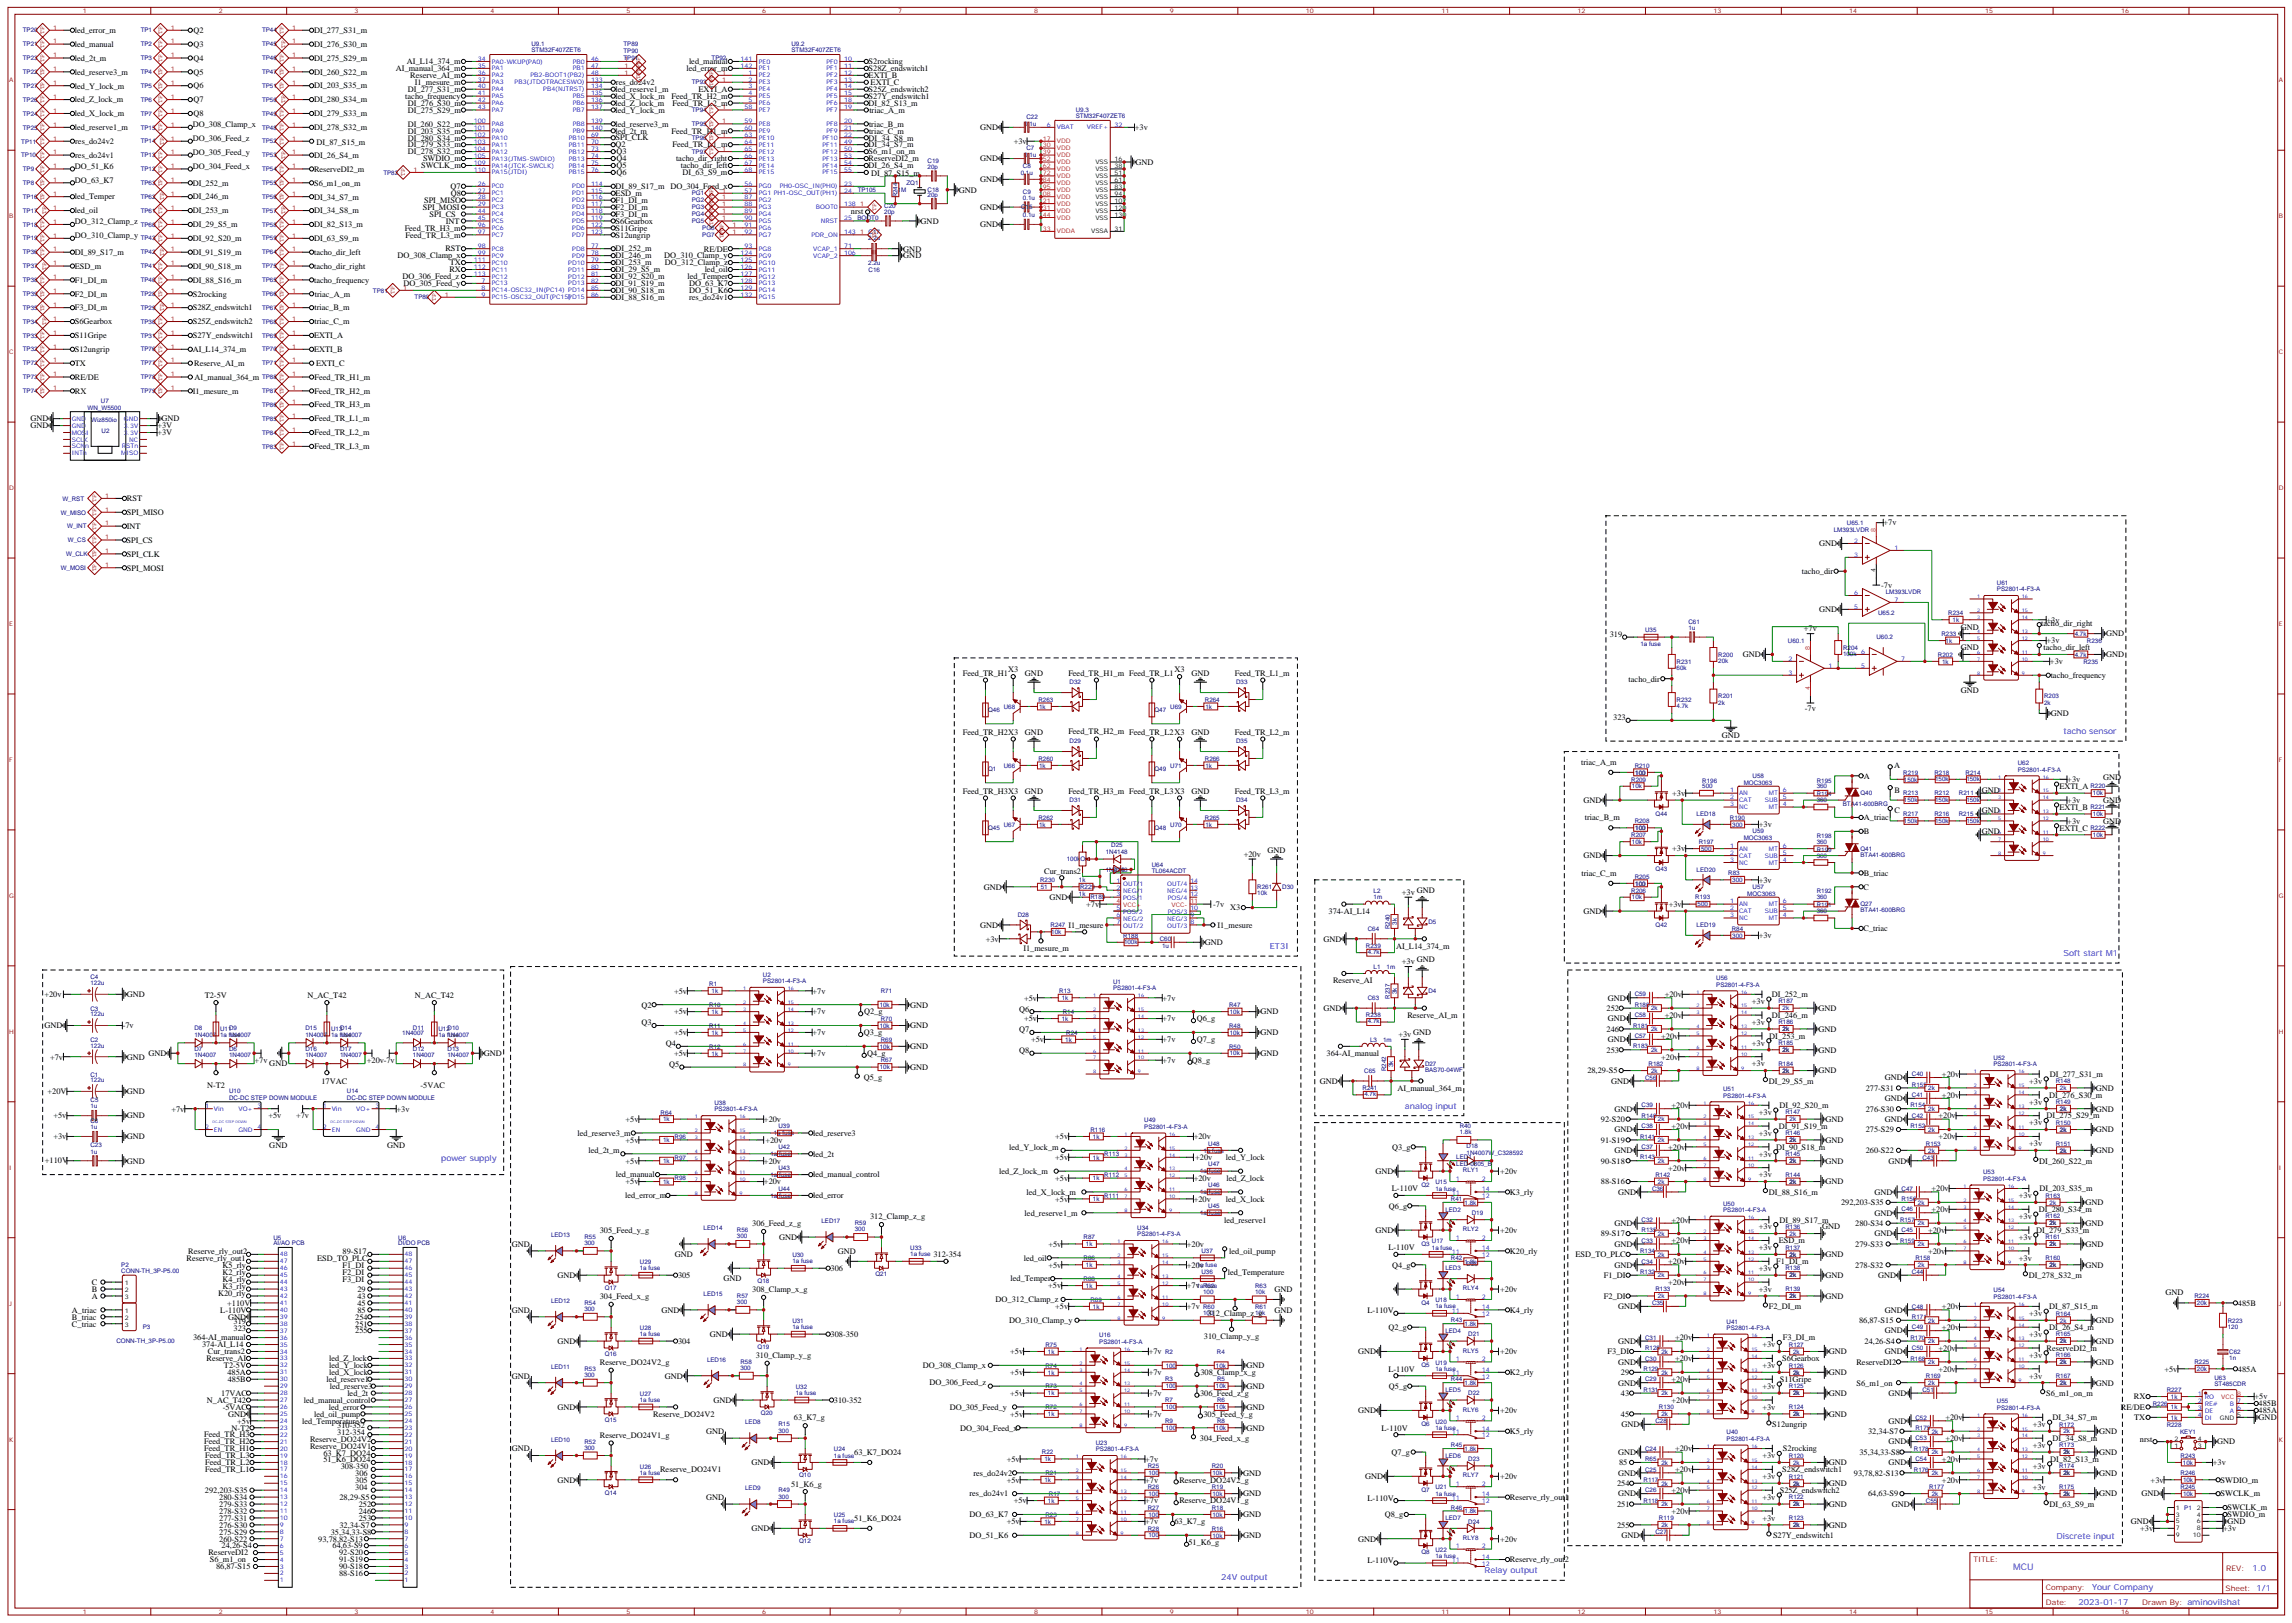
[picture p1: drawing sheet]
<svg xmlns="http://www.w3.org/2000/svg" width="1166mm" height="826mm" viewBox="0 0 1166 826" stroke-linecap="round" stroke-linejoin="round" font-family="sans-serif">
<defs><g id="words">
<text font-size="4.6" fill="#00f" x="1025" y="799">MCU</text>
<g font-size="4.2">
<text x="38" y="17">led_error_m</text>
<text x="98" y="17">Q2</text>
<text x="160" y="17">DI_277_S31_m</text>
<text x="38" y="24">led_manual</text>
<text x="98" y="24">Q3</text>
<text x="160" y="24">DI_276_S30_m</text>
<text x="38" y="31">led_2t_m</text>
<text x="98" y="31">Q4</text>
<text x="160" y="31">DI_275_S29_m</text>
<text x="207" y="33">AI_L14_374_m</text>
<text x="351" y="33">led_manual</text>
<text x="442" y="33">S2rocking</text>
<text x="38" y="38">led_reserve3_m</text>
<text x="98" y="38">Q5</text>
<text x="160" y="38">DI_260_S22_m</text>
<text x="201" y="36">AI_manual_364_m</text>
<text x="209" y="40">Reserve_AI_m</text>
<text x="349" y="36">led_error_m</text>
<text x="442" y="36">S28Z_endswitch1</text>
<text x="442" y="40">EXTI_B</text>
<text x="38" y="45">led_Y_lock_m</text>
<text x="98" y="45">Q6</text>
<text x="160" y="45">DI_203_S35_m</text>
<text x="207" y="47">DI_277_S31_m</text>
<text x="211" y="43">I1_mesure_m</text>
<text x="313" y="47">led_reserve1_m</text>
<text x="313" y="43">res_do24v2</text>
<text x="355" y="47">EXTI_A</text>
<text x="442" y="47">S25Z_endswitch2</text>
<text x="443" y="43">EXTI_C</text>
<text x="38" y="52">led_Z_lock_m</text>
<text x="98" y="52">Q7</text>
<text x="160" y="52">DI_280_S34_m</text>
<text x="206" y="50">tacho_frequency</text>
<text x="207" y="54">DI_276_S30_m</text>
<text x="313" y="54">led_Z_lock_m</text>
<text x="313" y="50">led_X_lock_m</text>
<text x="342" y="50">Feed_TR_H2_m</text>
<text x="342" y="54">Feed_TR_L2_m</text>
<text x="442" y="50">S27Y_endswitch1</text>
<text x="442" y="54">DI_82_S13_m</text>
<text x="38" y="59">led_X_lock_m</text>
<text x="98" y="59">Q8</text>
<text x="160" y="59">DI_279_S33_m</text>
<text x="207" y="57">DI_275_S29_m</text>
<text x="313" y="57">led_Y_lock_m</text>
<text x="442" y="57">triac_A_m</text>
<text x="98" y="65">DO_308_Clamp_x</text>
<text x="207" y="64">DI_260_S22_m</text>
<text x="313" y="64">led_reserve3_m</text>
<text x="442" y="64">triac_B_m</text>
<text x="38" y="66">led_reserve1_m</text>
<text x="98" y="72">DO_306_Feed_z</text>
<text x="160" y="66">DI_278_S32_m</text>
<text x="207" y="68">DI_203_S35_m</text>
<text x="207" y="71">DI_280_S34_m</text>
<text x="313" y="68">led_2t_m</text>
<text x="313" y="71">SPI_CLK</text>
<text x="342" y="68">Feed_TR_H1_m</text>
<text x="442" y="71">DI_34_S8_m</text>
<text x="442" y="68">triac_C_m</text>
<text x="499" y="66">GND</text>
<text x="577" y="66">+3v</text>
<text x="38" y="73">res_do24v2</text>
<text x="161" y="74">DI_87_S15_m</text>
<text x="207" y="75">DI_279_S33_m</text>
<text x="313" y="75">Q2</text>
<text x="342" y="75">Feed_TR_L1_m</text>
<text x="442" y="75">DI_34_S7_m</text>
<text x="516" y="73">+3v</text>
<text x="38" y="80">res_do24v1</text>
<text x="98" y="79">DO_305_Feed_y</text>
<text x="160" y="80">DI_26_S4_m</text>
<text x="207" y="79">DI_278_S32_m</text>
<text x="215" y="82">SWDIO_m</text>
<text x="314" y="79">Q3</text>
<text x="314" y="82">Q4</text>
<text x="344" y="82">tacho_dir_right</text>
<text x="442" y="82">ReserveDI2_m</text>
<text x="442" y="79">S6_m1_on_m</text>
<text x="499" y="82">GND</text>
<text x="578" y="84">GND</text>
<text x="38" y="86">DO_51_K6</text>
<text x="98" y="86">DO_304_Feed_x</text>
<text x="160" y="87">ReserveDI2_m</text>
<text x="214" y="86">SWCLK_m</text>
<text x="314" y="86">Q5</text>
<text x="314" y="89">Q6</text>
<text x="346" y="86">tacho_dir_left</text>
<text x="347" y="89">DI_63_S9_m</text>
<text x="442" y="86">DI_26_S4_m</text>
<text x="443" y="89">DI_87_S15_m</text>
<text x="38" y="93">DO_63_K7</text>
<text x="98" y="94">DI_252_m</text>
<text x="160" y="94">S6_m1_on_m</text>
<text x="499" y="93">GND</text>
<text x="38" y="101">led_Temper</text>
<text x="98" y="101">DI_246_m</text>
<text x="160" y="101">DI_34_S7_m</text>
<text x="229" y="96">Q7</text>
<text x="229" y="100">Q8</text>
<text x="313" y="96">DI_89_S17_m DO_304_Feed_x</text>
<text x="313" y="100">ESD_m</text>
<text x="488" y="98">GND</text>
<text x="215" y="107">SPI_MOSI</text>
<text x="216" y="103">SPI_MISO</text>
<text x="313" y="103">F1_DI_m</text>
<text x="313" y="107">F2_DI_m</text>
<text x="499" y="107">GND</text>
<text x="38" y="109">led_oil</text>
<text x="98" y="109">DI_253_m</text>
<text x="160" y="109">DI_34_S8_m</text>
<text x="219" y="110">SPI_CS</text>
<text x="227" y="114">INT</text>
<text x="313" y="110">F3_DI_m</text>
<text x="313" y="114">S6Gearbox</text>
<text x="433" y="109">nrst</text>
<text x="468" y="114">GND</text>
<text x="38" y="114">DO_312_Clamp_z</text>
<text x="98" y="116">DI_29_S5_m</text>
<text x="160" y="116">DI_82_S13_m</text>
<text x="206" y="117">Feed_TR_H3_m</text>
<text x="313" y="117">S11Gripe</text>
<text x="499" y="116">GND</text>
<text x="38" y="121">DO_310_Clamp_y</text>
<text x="98" y="123">DI_92_S20_m</text>
<text x="160" y="123">DI_63_S9_m</text>
<text x="206" y="121">Feed_TR_L3_m</text>
<text x="313" y="121">S12ungrip</text>
<text x="38" y="130">DI_89_S17_m</text>
<text x="98" y="130">DI_91_S19_m</text>
<text x="160" y="130">tacho_dir_left</text>
<text x="202" y="131">DO_308_Clamp_x</text>
<text x="227" y="128">RST</text>
<text x="313" y="128">DI_252_m</text>
<text x="313" y="131">DI_246_m</text>
<text x="338" y="131">DO_310_Clamp_y</text>
<text x="358" y="128">RE/DE</text>
<text x="460" y="128">GND</text>
<text x="460" y="131">GND</text>
<text x="38" y="137">ESD_m</text>
<text x="98" y="137">DI_90_S18_m</text>
<text x="160" y="137">tacho_dir_right</text>
<text x="229" y="135">TX</text>
<text x="313" y="135">DI_253_m</text>
<text x="338" y="135">DO_312_Clamp_z</text>
<text x="38" y="144">F1_DI_m</text>
<text x="98" y="144">DI_88_S16_m</text>
<text x="160" y="144">tacho_frequency</text>
<text x="205" y="142">DO_306_Feed_z</text>
<text x="229" y="139">RX</text>
<text x="313" y="139">DI_29_S5_m</text>
<text x="313" y="142">DI_92_S20_m</text>
<text x="350" y="142">led_Temper</text>
<text x="359" y="138">led_oil</text>
<text x="205" y="146">DO_305_Feed_y</text>
<text x="313" y="146">DI_91_S19_m</text>
<text x="313" y="149">DI_90_S18_m</text>
<text x="351" y="149">DO_51_K6</text>
<text x="351" y="146">DO_63_K7</text>
<text x="38" y="151">F2_DI_m</text>
<text x="98" y="151">S2rocking</text>
<text x="160" y="151">triac_A_m</text>
<text x="313" y="153">DI_88_S16_m</text>
<text x="351" y="153">res_do24v1</text>
<text x="38" y="158">F3_DI_m</text>
<text x="98" y="158">S28Z_endswitch1</text>
<text x="160" y="158">triac_B_m</text>
<text x="38" y="165">S6Gearbox</text>
<text x="98" y="165">S25Z_endswitch2</text>
<text x="160" y="165">triac_C_m</text>
<text x="38" y="172">S11Gripe</text>
<text x="98" y="172">S27Y_endswitch1</text>
<text x="160" y="172">EXTI_A</text>
<text x="38" y="179">S12ungrip</text>
<text x="98" y="179">AI_L14_374_m</text>
<text x="160" y="179">EXTI_B</text>
<text x="38" y="186">TX</text>
<text x="99" y="186">Reserve_AI_m</text>
<text x="161" y="186">EXTI_C</text>
<text x="38" y="193">RE/DE</text>
<text x="99" y="193">AI_manual_364_m</text>
<text x="160" y="193">Feed_TR_H1_m</text>
<text x="38" y="200">RX</text>
<text x="98" y="200">I1_mesure_m</text>
<text x="160" y="200">Feed_TR_H2_m</text>
<text x="160" y="207">Feed_TR_H3_m</text>
<text x="16" y="214">GND</text>
<text x="82" y="214">GND</text>
<text x="160" y="214">Feed_TR_L1_m</text>
<text x="16" y="218">GND</text>
<text x="80" y="221">+3V</text>
<text x="80" y="218">+3V</text>
<text x="160" y="221">Feed_TR_L2_m</text>
<text x="160" y="228">Feed_TR_L3_m</text>
<text x="65" y="255">RST</text>
<text x="65" y="262">SPI_MISO</text>
<text x="65" y="269">INT</text>
<text x="958" y="267">+7v</text>
<text x="64" y="276">SPI_CS</text>
<text x="926" y="278">GND</text>
<text x="65" y="283">SPI_CLK</text>
<text x="65" y="290">SPI_MOSI</text>
<text x="917" y="292">tacho_dir</text>
<text x="957" y="299">-7v</text>
<text x="926" y="311">GND</text>
<text x="1041" y="317">+3v</text>
<text x="918" y="321">+7v</text>
<text x="998" y="320">GND</text>
<text x="1039" y="318">tacho_dir_right</text>
<text x="1072" y="324">GND</text>
<text x="819" y="324">319</text>
<text x="1041" y="327">+3v</text>
<text x="887" y="334">GND</text>
<text x="998" y="331">GND</text>
<text x="1040" y="331">tacho_dir_left</text>
<text x="1072" y="334">GND</text>
<text x="1043" y="338">+3v</text>
<text x="490" y="344">Feed_TR_H1</text>
<text x="513" y="342">X3</text>
<text x="522" y="344">GND</text>
<text x="544" y="344">Feed_TR_H1_m Feed_TR_L1</text>
<text x="598" y="342">X3</text>
<text x="606" y="344">GND</text>
<text x="628" y="344">Feed_TR_L1_m</text>
<text x="829" y="347">tacho_dir</text>
<text x="1044" y="345">tacho_frequency</text>
<text x="998" y="353">GND</text>
<text x="918" y="362">-7v</text>
<text x="1044" y="364">GND</text>
<text x="821" y="366">323</text>
<text x="490" y="374">Feed_TR_H2X3</text>
<text x="522" y="374">GND</text>
<text x="544" y="373">Feed_TR_H2_m Feed_TR_L2X3</text>
<text x="606" y="374">GND</text>
<text x="628" y="374">Feed_TR_L2_m</text>
<text x="876" y="376">GND</text>
<text x="805" y="389">triac_A_m</text>
<text x="964" y="391">A</text>
<text x="949" y="396">A</text>
<text x="1048" y="401">EXTI_A</text>
<text x="1052" y="398">+3v</text>
<text x="1070" y="397">GND</text>
<text x="490" y="404">Feed_TR_H3X3</text>
<text x="522" y="404">GND</text>
<text x="544" y="404">Feed_TR_H3_m Feed_TR_L3X3</text>
<text x="606" y="404">GND</text>
<text x="628" y="404">Feed_TR_L3_m</text>
<text x="851" y="405">+3v</text>
<text x="964" y="403">B</text>
<text x="1008" y="403">GND</text>
<text x="806" y="408">GND</text>
<text x="964" y="414">C</text>
<text x="1008" y="414">GND</text>
<text x="1048" y="412">EXTI_B</text>
<text x="1052" y="408">+3v</text>
<text x="1070" y="408">GND</text>
<text x="806" y="417">triac_B_m</text>
<text x="949" y="417">A_triac</text>
<text x="1052" y="419">+3v</text>
<text x="1070" y="419">GND</text>
<text x="895" y="421">+3v</text>
<text x="949" y="424">B</text>
<text x="1008" y="424">GND</text>
<text x="1048" y="423">EXTI_C</text>
<text x="633" y="436">+20v</text>
<text x="645" y="434">GND</text>
<text x="806" y="437">GND</text>
<text x="851" y="433">+3v</text>
<text x="531" y="444">Cur_trans2</text>
<text x="805" y="445">triac_C_m</text>
<text x="895" y="449">+3v</text>
<text x="949" y="445">B_triac</text>
<text x="501" y="452">GND</text>
<text x="713" y="455">+3v GND</text>
<text x="948" y="452">C</text>
<text x="534" y="458">GND</text>
<text x="553" y="461">+7v</text>
<text x="617" y="461">-7v</text>
<text x="849" y="461">+3v</text>
<text x="626" y="463">X3</text>
<text x="676" y="465">374-AI_L14</text>
<text x="806" y="465">GND</text>
<text x="499" y="472">GND</text>
<text x="544" y="472">I1_mesure</text>
<text x="620" y="472">I1_mesure</text>
<text x="948" y="474">C_triac</text>
<text x="502" y="479">+3v</text>
<text x="673" y="479">GND</text>
<text x="895" y="477">+3v</text>
<text x="521" y="484">I1_mesure_m</text>
<text x="613" y="481">GND</text>
<text x="710" y="482">AI_L14_374_m</text>
<text x="713" y="491">+3v GND</text>
<text x="678" y="500">Reserve_AI</text>
<text x="23" y="507">+20v</text>
<text x="65" y="507">GND</text>
<text x="104" y="508">T2-5V</text>
<text x="156" y="508">N_AC_T42</text>
<text x="211" y="508">N_AC_T42</text>
<text x="343" y="505">+5v</text>
<text x="413" y="505">+7v</text>
<text x="521" y="509">+5v</text>
<text x="592" y="509">+7v</text>
<text x="818" y="509">GND</text>
<text x="847" y="507">+20v</text>
<text x="902" y="507">DI_252_m</text>
<text x="326" y="512">Q2</text>
<text x="343" y="516">+5v</text>
<text x="413" y="516">+7v</text>
<text x="440" y="516">Q2_g</text>
<text x="463" y="512">GND</text>
<text x="519" y="515">Q6</text>
<text x="641" y="516">GND</text>
<text x="673" y="514">GND</text>
<text x="818" y="514">252</text>
<text x="892" y="511">+3v</text>
<text x="925" y="514">GND</text>
<text x="326" y="522">Q3</text>
<text x="521" y="520">+5v</text>
<text x="592" y="520">+7v</text>
<text x="609" y="520">Q6_g</text>
<text x="716" y="518">Reserve_AI_m</text>
<text x="818" y="520">GND</text>
<text x="847" y="518">+20v</text>
<text x="892" y="521">+3v</text>
<text x="902" y="518">DI_246_m</text>
<text x="23" y="523">GND</text>
<text x="62" y="523">-7v</text>
<text x="343" y="527">+5v</text>
<text x="413" y="527">+7v</text>
<text x="440" y="527">Q3_g</text>
<text x="463" y="523">GND</text>
<text x="519" y="525">Q7</text>
<text x="641" y="527">GND</text>
<text x="712" y="528">+3v GND</text>
<text x="818" y="525">246</text>
<text x="925" y="525">GND</text>
<text x="339" y="532">Q4</text>
<text x="463" y="534">GND</text>
<text x="525" y="530">+5v</text>
<text x="592" y="530">+7v</text>
<text x="609" y="530">Q7_g</text>
<text x="818" y="530">GND</text>
<text x="845" y="528">+20v</text>
<text x="892" y="532">+3v</text>
<text x="900" y="528">DI_253_m</text>
<text x="25" y="539">+7v</text>
<text x="65" y="539">GND</text>
<text x="75" y="537">GND</text>
<text x="246" y="537">GND</text>
<text x="343" y="537">+5v</text>
<text x="413" y="537">+7v</text>
<text x="441" y="537">Q4_g</text>
<text x="519" y="536">Q8</text>
<text x="641" y="537">GND</text>
<text x="675" y="537">364-AI_manual</text>
<text x="818" y="535">253</text>
<text x="845" y="539">+20v</text>
<text x="925" y="535">GND</text>
<text x="130" y="541">+7v</text>
<text x="137" y="542">GND</text>
<text x="187" y="541">+20v-7v</text>
<text x="341" y="543">Q5</text>
<text x="463" y="544">GND</text>
<text x="592" y="541">+7v</text>
<text x="606" y="541">Q8_g</text>
<text x="808" y="546">28,29-S5</text>
<text x="892" y="542">+3v</text>
<text x="925" y="546">GND</text>
<text x="164" y="551">17VAC</text>
<text x="439" y="550">Q5_g</text>
<text x="672" y="551">GND</text>
<text x="820" y="551">GND</text>
<text x="900" y="551">DI_29_S5_m</text>
<text x="959" y="550">GND</text>
<text x="988" y="548">+20v</text>
<text x="1033" y="551">+3v</text>
<text x="1043" y="548">DI_277_S31_m</text>
<text x="24" y="557">+20V</text>
<text x="65" y="557">GND</text>
<text x="105" y="553">N-T2</text>
<text x="214" y="553">-5VAC</text>
<text x="711" y="555">AI_manual_364_m</text>
<text x="949" y="555">277-S31</text>
<text x="1066" y="555">GND</text>
<text x="851" y="564">+20v</text>
<text x="906" y="564">DI_92_S20_m</text>
<text x="959" y="560">GND</text>
<text x="988" y="558">+20v</text>
<text x="1033" y="562">+3v</text>
<text x="1043" y="558">DI_276_S30_m</text>
<text x="27" y="569">+5v</text>
<text x="65" y="569">GND</text>
<text x="87" y="565">+7v</text>
<text x="137" y="569">+5v</text>
<text x="151" y="569">+7v</text>
<text x="202" y="565">+3v</text>
<text x="822" y="565">GND</text>
<text x="895" y="567">+3v</text>
<text x="949" y="565">276-S30</text>
<text x="986" y="569">+20v</text>
<text x="1041" y="569">DI_275_S29_m</text>
<text x="1066" y="565">GND</text>
<text x="318" y="571">+5v</text>
<text x="389" y="571">+20v</text>
<text x="815" y="571">92-S20</text>
<text x="822" y="576">GND</text>
<text x="851" y="574">+20v</text>
<text x="905" y="574">DI_91_S19_m</text>
<text x="929" y="571">GND</text>
<text x="949" y="576">275-S29</text>
<text x="959" y="571">GND</text>
<text x="1033" y="572">+3v</text>
<text x="1066" y="576">GND</text>
<text x="27" y="579">+3v</text>
<text x="65" y="580">GND</text>
<text x="294" y="578">led_reserve3_m</text>
<text x="318" y="581">+5v</text>
<text x="389" y="581">+20v</text>
<text x="414" y="578">led_reserve3</text>
<text x="537" y="579">+5v</text>
<text x="607" y="579">+20v</text>
<text x="815" y="581">91-S19</text>
<text x="895" y="578">+3v</text>
<text x="929" y="581">GND</text>
<text x="986" y="579">+20v</text>
<text x="137" y="584">GND</text>
<text x="197" y="584">GND</text>
<text x="299" y="587">led_2t_m</text>
<text x="514" y="585">led_Y_lock_m</text>
<text x="708" y="585">Q3_g</text>
<text x="822" y="587">GND</text>
<text x="849" y="585">+20v</text>
<text x="904" y="585">DI_90_S18_m</text>
<text x="949" y="587">260-S22</text>
<text x="1033" y="583">+3v</text>
<text x="1066" y="587">GND</text>
<text x="23" y="592">+110V</text>
<text x="65" y="592">GND</text>
<text x="318" y="592">+5v</text>
<text x="389" y="592">+20v</text>
<text x="414" y="588">led_2t</text>
<text x="537" y="590">+5v</text>
<text x="608" y="590">+20v</text>
<text x="624" y="590">led_Y_lock</text>
<text x="815" y="592">90-S18</text>
<text x="895" y="588">+3v</text>
<text x="929" y="592">GND</text>
<text x="961" y="592">GND</text>
<text x="1038" y="592">DI_260_S22_m</text>
<text x="313" y="599">led_manual</text>
<text x="414" y="599">led_manual_control</text>
<text x="509" y="597">led_Z_lock_m</text>
<text x="700" y="597">GND</text>
<text x="763" y="597">+20v</text>
<text x="849" y="595">+20v</text>
<text x="895" y="599">+3v</text>
<text x="318" y="602">+5v</text>
<text x="389" y="602">+20v</text>
<text x="537" y="601">+5v</text>
<text x="607" y="601">+20v</text>
<text x="624" y="601">led_Z_lock</text>
<text x="708" y="606">L-110V</text>
<text x="815" y="602">88-S16</text>
<text x="929" y="602">GND</text>
<text x="983" y="606">+20v</text>
<text x="1038" y="606">DI_203_S35_m</text>
<text x="318" y="609">led_error_m</text>
<text x="414" y="609">led_error</text>
<text x="522" y="608">led_X_lock_m</text>
<text x="537" y="611">+5v</text>
<text x="607" y="611">+20v</text>
<text x="624" y="611">led_X_lock</text>
<text x="768" y="608">K3_rly</text>
<text x="823" y="608">GND</text>
<text x="900" y="608">DI_88_S16_m</text>
<text x="954" y="608">GND</text>
<text x="1027" y="609">+3v</text>
<text x="707" y="615">Q6_g</text>
<text x="937" y="613">292,203-S35</text>
<text x="983" y="617">+20v</text>
<text x="1037" y="617">DI_280_S34_m</text>
<text x="1061" y="613">GND</text>
<text x="383" y="624">306_Feed_z_g</text>
<text x="443" y="620">312_Clamp_z_g</text>
<text x="521" y="618">led_reserve1_m</text>
<text x="623" y="622">led_reserve1</text>
<text x="822" y="624">GND</text>
<text x="851" y="622">+20v</text>
<text x="906" y="622">DI_89_S17_m</text>
<text x="944" y="624">280-S34</text>
<text x="954" y="618">GND</text>
<text x="1027" y="620">+3v</text>
<text x="1061" y="624">GND</text>
<text x="305" y="627">305_Feed_y_g</text>
<text x="700" y="627">GND</text>
<text x="763" y="627">+20v</text>
<text x="815" y="629">89-S17</text>
<text x="895" y="625">+3v</text>
<text x="927" y="625">GND</text>
<text x="954" y="629">GND</text>
<text x="981" y="627">+20v</text>
<text x="1036" y="627">DI_279_S33_m</text>
<text x="261" y="634">GND</text>
<text x="397" y="631">GND</text>
<text x="533" y="634">+5v</text>
<text x="604" y="634">+20v</text>
<text x="707" y="636">L-110V</text>
<text x="822" y="634">GND</text>
<text x="851" y="632">+20v</text>
<text x="895" y="636">+3v</text>
<text x="905" y="632">ESD_m</text>
<text x="944" y="634">279-S33</text>
<text x="1027" y="631">+3v</text>
<text x="1061" y="634">GND</text>
<text x="95" y="641">Reserve_rly_out1</text>
<text x="96" y="638">Reserve_rly_out2</text>
<text x="161" y="642">ESD_TO_PLC</text>
<text x="174" y="638">89-S17</text>
<text x="343" y="639">GND</text>
<text x="426" y="638">GND</text>
<text x="475" y="639">312-354</text>
<text x="521" y="641">led_oil</text>
<text x="626" y="638">led_oil_pump</text>
<text x="768" y="638">K20_rly</text>
<text x="802" y="639">ESD_TO_PLC</text>
<text x="929" y="639">GND</text>
<text x="981" y="638">+20v</text>
<text x="1027" y="641">+3v</text>
<text x="113" y="645">K5_rly</text>
<text x="174" y="645">F1_DI</text>
<text x="423" y="646">306</text>
<text x="533" y="645">+5v</text>
<text x="604" y="645">+20v</text>
<text x="708" y="645">Q4_g</text>
<text x="822" y="645">GND</text>
<text x="849" y="643">+20v</text>
<text x="895" y="647">+3v</text>
<text x="904" y="643">F1_DI_m</text>
<text x="944" y="645">278-S32</text>
<text x="1061" y="645">GND</text>
<text x="47" y="654">C</text>
<text x="113" y="649">K2_rly</text>
<text x="113" y="652">K4_rly</text>
<text x="174" y="649">F2_DI</text>
<text x="174" y="652">F3_DI</text>
<text x="284" y="650">GND</text>
<text x="345" y="650">305</text>
<text x="368" y="652">GND</text>
<text x="514" y="652">led_Temper</text>
<text x="625" y="648">led_Temperature</text>
<text x="816" y="650">F1_DI</text>
<text x="849" y="654">+20v</text>
<text x="929" y="650">GND</text>
<text x="956" y="650">GND</text>
<text x="1032" y="650">DI_278_S32_m</text>
<text x="47" y="657">B</text>
<text x="111" y="659">K20_rly</text>
<text x="113" y="656">K3_rly</text>
<text x="182" y="657">29</text>
<text x="383" y="657">308_Clamp_x_g</text>
<text x="533" y="655">+5v</text>
<text x="604" y="655">+7v</text>
<text x="649" y="657">GND</text>
<text x="763" y="657">+20v</text>
<text x="895" y="657">+3v</text>
<text x="1102" y="659">GND</text>
<text x="47" y="661">A</text>
<text x="116" y="664">+110V</text>
<text x="182" y="661">43</text>
<text x="182" y="664">45</text>
<text x="305" y="661">304_Feed_x_g</text>
<text x="507" y="662">DO_312_Clamp_z</text>
<text x="537" y="666">+5v</text>
<text x="604" y="666">+7v</text>
<text x="816" y="661">F2_DI</text>
<text x="823" y="666">GND</text>
<text x="900" y="666">F2_DI_m</text>
<text x="929" y="661">GND</text>
<text x="988" y="666">+20v</text>
<text x="1043" y="666">DI_87_S15_m</text>
<text x="1139" y="664">485B</text>
<text x="37" y="668">A_triac</text>
<text x="37" y="671">B_triac</text>
<text x="112" y="668">L-110V</text>
<text x="116" y="671">GND</text>
<text x="181" y="671">254</text>
<text x="182" y="668">85</text>
<text x="261" y="668">GND</text>
<text x="337" y="668">GND</text>
<text x="614" y="669">312_Clamp_z_g</text>
<text x="649" y="668">GND</text>
<text x="696" y="668">L-110V</text>
<text x="768" y="668">K4_rly</text>
<text x="959" y="668">GND</text>
<text x="1033" y="669">+3v</text>
<text x="37" y="675">C_triac</text>
<text x="119" y="677">323</text>
<text x="119" y="673">319</text>
<text x="181" y="675">251</text>
<text x="514" y="673">DO_310_Clamp_y</text>
<text x="707" y="676">Q2_g</text>
<text x="946" y="673">86,87-S15</text>
<text x="988" y="677">+20v</text>
<text x="1043" y="677">DI_26_S4_m</text>
<text x="1066" y="673">GND</text>
<text x="98" y="682">364-AI_manual</text>
<text x="181" y="678">255</text>
<text x="284" y="684">GND</text>
<text x="345" y="684">304</text>
<text x="361" y="680">GND</text>
<text x="423" y="680">308-350</text>
<text x="613" y="681">310_Clamp_y_g</text>
<text x="823" y="684">GND</text>
<text x="852" y="682">+20v</text>
<text x="907" y="682">F3_DI_m</text>
<text x="949" y="684">24,26-S4</text>
<text x="959" y="678">GND</text>
<text x="1033" y="680">+3v</text>
<text x="1066" y="684">GND</text>
<text x="103" y="685">374-AI_L14</text>
<text x="106" y="689">Cur_trans2</text>
<text x="514" y="689">+5v</text>
<text x="585" y="689">+7v</text>
<text x="691" y="689">GND</text>
<text x="763" y="689">+20v</text>
<text x="818" y="689">F3_DI</text>
<text x="897" y="685">+3v</text>
<text x="931" y="689">GND</text>
<text x="959" y="689">GND</text>
<text x="986" y="687">+20v</text>
<text x="1041" y="687">ReserveDI2_m</text>
<text x="105" y="692">Reserve_AI</text>
<text x="114" y="696">T2-5V</text>
<text x="168" y="696">led_Y_lock</text>
<text x="168" y="692">led_Z_lock</text>
<text x="305" y="694">Reserve_DO24V2_g</text>
<text x="385" y="691">310_Clamp_y_g</text>
<text x="470" y="696">DO_308_Clamp_x</text>
<text x="634" y="696">GND</text>
<text x="823" y="694">GND</text>
<text x="852" y="692">+20v</text>
<text x="897" y="696">+3v</text>
<text x="907" y="692">S6Gearbox</text>
<text x="945" y="694">ReserveDI2</text>
<text x="1033" y="691">+3v</text>
<text x="1066" y="694">GND</text>
<text x="116" y="699">485A</text>
<text x="168" y="699">led_X_lock</text>
<text x="261" y="701">GND</text>
<text x="338" y="701">GND</text>
<text x="514" y="699">+5v</text>
<text x="585" y="699">+7v</text>
<text x="611" y="699">308_Clamp_x_g</text>
<text x="707" y="698">L-110V</text>
<text x="768" y="699">K2_rly</text>
<text x="825" y="699">29</text>
<text x="931" y="699">GND</text>
<text x="986" y="698">+20v</text>
<text x="1033" y="701">+3v</text>
<text x="1101" y="698">+5v</text>
<text x="1139" y="698">485A</text>
<text x="116" y="703">485B</text>
<text x="166" y="703">led_reserve1</text>
<text x="168" y="706">led_reserve3</text>
<text x="473" y="705">DO_306_Feed_z</text>
<text x="634" y="706">GND</text>
<text x="707" y="706">Q5_g</text>
<text x="823" y="705">GND</text>
<text x="851" y="703">+20v</text>
<text x="897" y="706">+3v</text>
<text x="906" y="703">S11Gripe</text>
<text x="945" y="705">S6_m1_on</text>
<text x="1066" y="705">GND</text>
<text x="105" y="714">N_AC_T42</text>
<text x="113" y="710">17VAC</text>
<text x="155" y="714">led_manual_control</text>
<text x="177" y="710">led_2t</text>
<text x="363" y="714">GND</text>
<text x="424" y="714">310-352</text>
<text x="514" y="710">+5v</text>
<text x="585" y="710">+7v</text>
<text x="611" y="710">306_Feed_z_g</text>
<text x="825" y="710">43</text>
<text x="851" y="714">+20v</text>
<text x="931" y="710">GND</text>
<text x="961" y="710">GND</text>
<text x="1041" y="710">S6_m1_on_m</text>
<text x="1086" y="712">RX</text>
<text x="1147" y="712">+5v</text>
<text x="113" y="717">-5VAC</text>
<text x="167" y="717">led_error</text>
<text x="284" y="717">GND</text>
<text x="483" y="717">DO_305_Feed_y</text>
<text x="634" y="717">GND</text>
<text x="691" y="719">GND</text>
<text x="763" y="719">+20v</text>
<text x="897" y="717">+3v</text>
<text x="1079" y="717">RE/DE</text>
<text x="1149" y="719">485A</text>
<text x="1149" y="715">485B</text>
<text x="116" y="721">GND</text>
<text x="121" y="724">+5v</text>
<text x="154" y="724">led_Temperature</text>
<text x="160" y="721">led_oil_pump</text>
<text x="332" y="721">Reserve_DO24V2</text>
<text x="404" y="722">63_K7_g</text>
<text x="514" y="721">+5v</text>
<text x="585" y="721">+7v</text>
<text x="612" y="721">305_Feed_y_g</text>
<text x="825" y="721">45</text>
<text x="825" y="726">GND</text>
<text x="902" y="726">S12ungrip</text>
<text x="931" y="721">GND</text>
<text x="961" y="724">GND</text>
<text x="990" y="722">+20v</text>
<text x="1034" y="726">+3v</text>
<text x="1045" y="722">DI_34_S7_m</text>
<text x="1086" y="722">TX</text>
<text x="1149" y="722">GND</text>
<text x="104" y="731">Feed_TR_H3</text>
<text x="118" y="728">N-T2</text>
<text x="172" y="726">310-352</text>
<text x="172" y="730">312-354</text>
<text x="305" y="731">Reserve_DO24V1_g</text>
<text x="359" y="729">GND</text>
<text x="489" y="728">DO_304_Feed_x</text>
<text x="634" y="728">GND</text>
<text x="703" y="728">L-110V</text>
<text x="768" y="729">K5_rly</text>
<text x="951" y="729">32,34-S7</text>
<text x="1068" y="729">GND</text>
<text x="104" y="735">Feed_TR_H2</text>
<text x="158" y="733">Reserve_DO24V2</text>
<text x="158" y="737">Reserve_DO24V1</text>
<text x="611" y="733">304_Feed_x_g</text>
<text x="961" y="735">GND</text>
<text x="990" y="733">+20v</text>
<text x="1034" y="736">+3v</text>
<text x="1045" y="733">DI_34_S8_m</text>
<text x="1089" y="733">nrst</text>
<text x="1128" y="735">GND</text>
<text x="104" y="738">Feed_TR_H1</text>
<text x="104" y="742">Feed_TR_L3</text>
<text x="165" y="740">63_K7_DO24</text>
<text x="165" y="744">51_K6_DO24</text>
<text x="261" y="738">GND</text>
<text x="435" y="740">63_K7_DO24</text>
<text x="512" y="744">+5v</text>
<text x="583" y="744">+7v</text>
<text x="708" y="740">Q7_g</text>
<text x="823" y="740">GND</text>
<text x="852" y="738">+20v</text>
<text x="897" y="742">+3v</text>
<text x="907" y="738">S2rocking</text>
<text x="946" y="740">35,34,33-S8</text>
<text x="988" y="744">+20v</text>
<text x="1043" y="744">DI_82_S13_m</text>
<text x="1068" y="740">GND</text>
<text x="104" y="745">Feed_TR_L2</text>
<text x="104" y="749">Feed_TR_L1</text>
<text x="173" y="747">308-350</text>
<text x="336" y="749">Reserve_DO24V1</text>
<text x="382" y="745">GND</text>
<text x="824" y="745">85</text>
<text x="852" y="749">+20v</text>
<text x="907" y="749">S28Z_endswitch1</text>
<text x="931" y="745">GND</text>
<text x="961" y="745">GND</text>
<text x="1034" y="747">+3v</text>
<text x="1126" y="745">+3v</text>
<text x="181" y="754">305</text>
<text x="181" y="751">306</text>
<text x="284" y="754">GND</text>
<text x="495" y="751">res_do24v2</text>
<text x="512" y="754">+5v</text>
<text x="583" y="754">+7v</text>
<text x="600" y="754">Reserve_DO24V2_g</text>
<text x="633" y="751">GND</text>
<text x="695" y="752">GND</text>
<text x="763" y="752">+20v</text>
<text x="823" y="756">254</text>
<text x="823" y="751">GND</text>
<text x="897" y="752">+3v</text>
<text x="931" y="756">GND</text>
<text x="943" y="751">93,78,82-S13</text>
<text x="988" y="754">+20v</text>
<text x="1068" y="751">GND</text>
<text x="1094" y="754">+3v</text>
<text x="1130" y="754">SWDIO_m</text>
<text x="104" y="759">292,203-S35</text>
<text x="181" y="758">304</text>
<text x="403" y="757">51_K6_g</text>
<text x="493" y="761">res_do24v1</text>
<text x="633" y="761">GND</text>
<text x="823" y="761">GND</text>
<text x="851" y="759">+20v</text>
<text x="906" y="759">S25Z_endswitch2</text>
<text x="951" y="761">64,63-S9</text>
<text x="1034" y="758">+3v</text>
<text x="1068" y="761">GND</text>
<text x="1090" y="761">GND</text>
<text x="1130" y="761">SWCLK_m</text>
<text x="112" y="763">280-S34</text>
<text x="112" y="766">279-S33</text>
<text x="173" y="763">28,29-S5</text>
<text x="183" y="766">252</text>
<text x="359" y="763">GND</text>
<text x="516" y="765">+5v</text>
<text x="583" y="765">+7v</text>
<text x="600" y="765">Reserve_DO24V1_g</text>
<text x="696" y="763">L-110V</text>
<text x="768" y="763">Reserve_rly_out1</text>
<text x="823" y="766">251</text>
<text x="897" y="763">+3v</text>
<text x="931" y="766">GND</text>
<text x="963" y="766">GND</text>
<text x="1043" y="766">DI_63_S9_m</text>
<text x="112" y="770">278-S32</text>
<text x="112" y="774">277-S31</text>
<text x="183" y="770">246</text>
<text x="183" y="774">253</text>
<text x="435" y="773">51_K6_DO24</text>
<text x="493" y="772">DO_63_K7</text>
<text x="633" y="772">GND</text>
<text x="705" y="772">Q8_g</text>
<text x="851" y="770">+20v</text>
<text x="897" y="774">+3v</text>
<text x="1133" y="772">SWDIO_m</text>
<text x="1133" y="768">SWCLK_m</text>
<text x="112" y="777">276-S30</text>
<text x="173" y="777">32,34-S7</text>
<text x="382" y="779">GND</text>
<text x="512" y="775">+5v</text>
<text x="583" y="775">+7v</text>
<text x="598" y="775">63_K7_g</text>
<text x="823" y="777">255</text>
<text x="931" y="777">GND</text>
<text x="1084" y="775">GND</text>
<text x="1089" y="779">+3v</text>
<text x="1131" y="779">+3v</text>
<text x="1133" y="775">GND</text>
<text x="112" y="781">275-S29</text>
<text x="112" y="784">260-S22</text>
<text x="162" y="784">93,78,82-S13</text>
<text x="168" y="781">35,34,33-S8</text>
<text x="493" y="782">DO_51_K6</text>
<text x="605" y="786">51_K6_g</text>
<text x="633" y="782">GND</text>
<text x="691" y="784">GND</text>
<text x="763" y="784">+20v</text>
<text x="825" y="782">GND</text>
<text x="902" y="782">S27Y_endswitch1</text>
<text x="106" y="791">ReserveDI2</text>
<text x="113" y="788">24,26-S4</text>
<text x="169" y="788">64,63-S9</text>
<text x="173" y="791">92-S20</text>
<text x="107" y="795">S6_m1_on</text>
<text x="173" y="795">91-S19</text>
<text x="696" y="795">L-110V</text>
<text x="768" y="795">Reserve_rly_out2</text>
<text x="110" y="798">86,87-S15</text>
<text x="173" y="802">88-S16</text>
<text x="173" y="798">90-S18</text>
</g>
<g font-size="4.2" fill="#00f">
<text x="1050" y="373">tacho sensor</text>
<text x="646" y="483">ET3I</text>
<text x="1050" y="486">Soft start M1</text>
<text x="715" y="564">analog input</text>
<text x="225" y="590">power supply</text>
<text x="1047" y="783">Discrete input</text>
<text x="621" y="804">24V output</text>
<text x="755" y="800">Relay output</text>
<text x="1146" y="799">1.0</text>
<text x="1065" y="809">Your Company</text>
<text x="1058" y="816">2023-01-17</text>
</g>
<g font-size="3.9" fill="#800">
<text x="1004" y="794">TITLE:</text>
<text x="1133" y="799">REV:</text>
<text x="1041" y="809">Company:</text>
<text x="1132" y="809">Sheet: 1/1</text>
<text x="1041" y="816">Date:</text>
<text x="1090" y="816">Drawn By: aminovilshat</text>
</g>
<g font-size="3.2" fill="#800">
<text x="42" y="7">1</text>
<text x="111" y="7">2</text>
<text x="180" y="7">3</text>
<text x="250" y="7">4</text>
<text x="319" y="7">5</text>
<text x="388" y="7">6</text>
<text x="457" y="7">7</text>
<text x="526" y="7">8</text>
<text x="595" y="7">9</text>
<text x="664" y="7">10</text>
<text x="734" y="7">11</text>
<text x="803" y="7">12</text>
<text x="872" y="7">13</text>
<text x="941" y="7">14</text>
<text x="1010" y="7">15</text>
<text x="1079" y="7">16</text>
<text x="5" y="42">A</text>
<text x="1160" y="42">A</text>
<text x="5" y="111">B</text>
<text x="1160" y="111">B</text>
<text x="5" y="180">C</text>
<text x="1160" y="180">C</text>
<text x="5" y="249">D</text>
<text x="1160" y="249">D</text>
<text x="5" y="318">E</text>
<text x="1160" y="318">E</text>
<text x="5" y="388">F</text>
<text x="1160" y="388">F</text>
<text x="5" y="457">G</text>
<text x="1160" y="457">G</text>
<text x="5" y="526">H</text>
<text x="1160" y="526">H</text>
<text x="5" y="595">I</text>
<text x="1160" y="595">I</text>
<text x="5" y="664">J</text>
<text x="1160" y="664">J</text>
<text x="5" y="733">K</text>
<text x="1160" y="733">K</text>
<text x="42" y="821">1</text>
<text x="111" y="821">2</text>
<text x="180" y="821">3</text>
<text x="250" y="821">4</text>
<text x="319" y="821">5</text>
<text x="388" y="821">6</text>
<text x="457" y="821">7</text>
<text x="526" y="821">8</text>
<text x="595" y="821">9</text>
<text x="664" y="821">10</text>
<text x="734" y="821">11</text>
<text x="803" y="821">12</text>
<text x="872" y="821">13</text>
<text x="941" y="821">14</text>
<text x="1010" y="821">15</text>
<text x="1079" y="821">16</text>
</g>
<g font-size="3.2" fill="#000080">
<text x="12" y="16">TP20</text>
<text x="72" y="16">TP1</text>
<text x="133" y="16">TP44</text>
<text x="12" y="24">TP21</text>
<text x="72" y="24">TP2</text>
<text x="133" y="24">TP45</text>
<text x="270" y="23">U9.1</text>
<text x="317" y="24">TP89</text>
<text x="403" y="23">U9.2</text>
<text x="270" y="27">STM32F407ZET6</text>
<text x="317" y="27">TP90</text>
<text x="403" y="27">STM32F407ZET6</text>
<text x="12" y="31">TP23</text>
<text x="72" y="31">TP3</text>
<text x="133" y="31">TP46</text>
<text x="317" y="31">TP91</text>
<text x="362" y="31">TP92</text>
<text x="12" y="38">TP22</text>
<text x="72" y="38">TP4</text>
<text x="133" y="38">TP47</text>
<text x="12" y="45">TP27</text>
<text x="72" y="45">TP5</text>
<text x="133" y="45">TP51</text>
<text x="352" y="43">TP93</text>
<text x="12" y="52">TP26</text>
<text x="72" y="52">TP6</text>
<text x="133" y="52">TP50</text>
<text x="12" y="59">TP24</text>
<text x="72" y="59">TP7</text>
<text x="133" y="59">TP49</text>
<text x="352" y="57">TP94</text>
<text x="547" y="57">U9.3</text>
<text x="12" y="66">TP25</text>
<text x="72" y="66">TP15</text>
<text x="133" y="66">TP48</text>
<text x="352" y="64">TP95</text>
<text x="521" y="64">0.1u</text>
<text x="522" y="61">C22</text>
<text x="547" y="60">STM32F407ZET6</text>
<text x="352" y="71">TP96</text>
<text x="11" y="73">TP11</text>
<text x="72" y="73">TP14</text>
<text x="133" y="73">TP52</text>
<text x="522" y="76">C7</text>
<text x="11" y="80">TP10</text>
<text x="72" y="80">TP13</text>
<text x="133" y="80">TP53</text>
<text x="352" y="78">TP97</text>
<text x="472" y="83">C19</text>
<text x="521" y="80">0.1u</text>
<text x="12" y="87">TP9</text>
<text x="72" y="87">TP12</text>
<text x="133" y="87">TP54</text>
<text x="195" y="89">TP82</text>
<text x="472" y="86">20p</text>
<text x="519" y="89">0.1u</text>
<text x="521" y="85">C8</text>
<text x="12" y="94">TP8</text>
<text x="72" y="94">TP63</text>
<text x="133" y="94">TP55</text>
<text x="461" y="94">ZQ1</text>
<text x="12" y="101">TP16</text>
<text x="72" y="101">TP62</text>
<text x="133" y="101">TP56</text>
<text x="352" y="99">PG1</text>
<text x="436" y="98">TP105</text>
<text x="457" y="100" transform="rotate(-90 457 100)">R244</text>
<text x="457" y="98">1M</text>
<text x="472" y="100">20p</text>
<text x="472" y="98">C18</text>
<text x="521" y="102">0.1u</text>
<text x="521" y="99">C9</text>
<text x="352" y="103">PG2</text>
<text x="352" y="106">PG3</text>
<text x="450" y="106">C20</text>
<text x="520" y="106">C15</text>
<text x="12" y="108">TP17</text>
<text x="72" y="108">TP61</text>
<text x="133" y="108">TP57</text>
<text x="352" y="110">PG4</text>
<text x="352" y="114">PG5</text>
<text x="436" y="112">BOOT0</text>
<text x="450" y="109">20p</text>
<text x="521" y="110">0.1u 144</text>
<text x="12" y="115">TP18</text>
<text x="72" y="115">TP60</text>
<text x="133" y="115">TP58</text>
<text x="357" y="117">PG6</text>
<text x="442" y="119">C17</text>
<text x="12" y="122">TP19</text>
<text x="72" y="122">TP43</text>
<text x="133" y="122">TP59</text>
<text x="357" y="121">PG7</text>
<text x="442" y="122">2.2u</text>
<text x="12" y="129">TP36</text>
<text x="72" y="129">TP42</text>
<text x="133" y="129">TP64</text>
<text x="12" y="136">TP37</text>
<text x="72" y="136">TP41</text>
<text x="133" y="136">TP75</text>
<text x="442" y="135">2.2u</text>
<text x="12" y="143">TP38</text>
<text x="72" y="143">TP40</text>
<text x="133" y="143">TP65</text>
<text x="442" y="138">C16</text>
<text x="190" y="149">TP81</text>
<text x="12" y="151">TP39</text>
<text x="72" y="151">TP28</text>
<text x="133" y="151">TP66</text>
<text x="211" y="152">TP80</text>
<text x="12" y="158">TP35</text>
<text x="72" y="158">TP29</text>
<text x="133" y="158">TP67</text>
<text x="12" y="165">TP34</text>
<text x="72" y="165">TP30</text>
<text x="133" y="165">TP68</text>
<text x="12" y="172">TP33</text>
<text x="72" y="172">TP31</text>
<text x="133" y="172">TP69</text>
<text x="12" y="179">TP32</text>
<text x="72" y="179">TP76</text>
<text x="133" y="179">TP70</text>
<text x="12" y="186">TP72</text>
<text x="72" y="186">TP77</text>
<text x="133" y="186">TP71</text>
<text x="12" y="193">TP73</text>
<text x="72" y="193">TP78</text>
<text x="133" y="193">TP88</text>
<text x="12" y="200">TP74</text>
<text x="72" y="200">TP79</text>
<text x="133" y="200">TP87</text>
<text x="45" y="209">WN_W5500</text>
<text x="51" y="205">U7</text>
<text x="133" y="207">TP86</text>
<text x="46" y="215">Wiz850io</text>
<text x="133" y="214">TP85</text>
<text x="52" y="220">U2</text>
<text x="133" y="221">TP84</text>
<text x="133" y="228">TP83</text>
<text x="32" y="255">W_RST</text>
<text x="31" y="262">W_MISO</text>
<text x="34" y="269">W_INT</text>
<text x="940" y="267">U65.1</text>
<text x="35" y="276">W_CS</text>
<text x="933" y="270">LM393LVDR</text>
<text x="34" y="283">W_CLK</text>
<text x="31" y="290">W_MOSI</text>
<text x="1016" y="298">U61</text>
<text x="960" y="302">LM393LVDR</text>
<text x="1016" y="301">PS2801-4-F3-A</text>
<text x="859" y="317">C61</text>
<text x="956" y="313">U65.2</text>
<text x="991" y="313">R234</text>
<text x="994" y="316">1k</text>
<text x="837" y="322">U35</text>
<text x="859" y="320">1u</text>
<text x="988" y="323">R233</text>
<text x="1056" y="323">4.7k</text>
<text x="835" y="329">1a fuse</text>
<text x="910" y="327">U60.1</text>
<text x="955" y="325">U60.2</text>
<text x="990" y="327">1k</text>
<text x="1062" y="327">R236</text>
<text x="874" y="334">R200</text>
<text x="938" y="334">100k</text>
<text x="938" y="330">R204</text>
<text x="986" y="334">R202</text>
<text x="1056" y="334">4.7k</text>
<text x="853" y="341">60k</text>
<text x="853" y="338">R231</text>
<text x="874" y="337">20k</text>
<text x="988" y="338">1k</text>
<text x="1060" y="338">R235</text>
<text x="544" y="348">D32</text>
<text x="629" y="348">D33</text>
<text x="528" y="357">R263</text>
<text x="613" y="357">R264</text>
<text x="853" y="357">R232</text>
<text x="874" y="358">2k</text>
<text x="874" y="355">R201</text>
<text x="1040" y="358">2k</text>
<text x="1040" y="355">R203</text>
<text x="503" y="362">Q46</text>
<text x="511" y="361">U68</text>
<text x="529" y="361">1k</text>
<text x="587" y="362">Q47</text>
<text x="595" y="361">U69</text>
<text x="613" y="361">1k</text>
<text x="853" y="360">4.7k</text>
<text x="544" y="378">D29</text>
<text x="629" y="378">D35</text>
<text x="528" y="387">R260</text>
<text x="613" y="387">R266</text>
<text x="1027" y="389">U62</text>
<text x="503" y="392">Q1</text>
<text x="511" y="391">U66</text>
<text x="529" y="391">1k</text>
<text x="587" y="392">Q49</text>
<text x="595" y="391">U71</text>
<text x="613" y="391">1k</text>
<text x="832" y="391">R210</text>
<text x="832" y="394">100</text>
<text x="892" y="396">U58</text>
<text x="968" y="394">R219</text>
<text x="984" y="394">R218</text>
<text x="1000" y="394">R214</text>
<text x="1027" y="392">PS2801-4-F3-A</text>
<text x="830" y="398">R209</text>
<text x="830" y="401">10k</text>
<text x="866" y="401">500</text>
<text x="866" y="398">R196</text>
<text x="887" y="399">MOC3063</text>
<text x="924" y="401">360</text>
<text x="924" y="398">R195</text>
<text x="969" y="398">150k</text>
<text x="985" y="397">150k</text>
<text x="1001" y="397">150k</text>
<text x="1064" y="401">R220</text>
<text x="924" y="405">R194</text>
<text x="947" y="405">Q40</text>
<text x="968" y="405">R213</text>
<text x="984" y="405">R212</text>
<text x="997" y="405">R211</text>
<text x="1065" y="405">10k</text>
<text x="544" y="408">D31</text>
<text x="629" y="408">D34</text>
<text x="924" y="408">360</text>
<text x="938" y="410">BTA41-600BRG</text>
<text x="969" y="408">150k</text>
<text x="985" y="408">150k</text>
<text x="1001" y="408">150k</text>
<text x="1064" y="412">R221</text>
<text x="528" y="417">R262</text>
<text x="613" y="417">R265</text>
<text x="832" y="419">R208</text>
<text x="842" y="415">Q44</text>
<text x="863" y="415">LED18</text>
<text x="880" y="417">R190</text>
<text x="968" y="415">R217</text>
<text x="969" y="419">150k</text>
<text x="984" y="415">R216</text>
<text x="985" y="419">150k</text>
<text x="997" y="415">R215</text>
<text x="1001" y="419">150k</text>
<text x="1065" y="415">10k</text>
<text x="503" y="422">Q45</text>
<text x="511" y="420">U67</text>
<text x="529" y="420">1k</text>
<text x="587" y="422">Q48</text>
<text x="595" y="420">U70</text>
<text x="613" y="420">1k</text>
<text x="830" y="426">R207</text>
<text x="832" y="422">100</text>
<text x="881" y="420">300</text>
<text x="892" y="424">U59</text>
<text x="1064" y="422">R222</text>
<text x="1065" y="426">10k</text>
<text x="565" y="431">D25</text>
<text x="830" y="429">10k</text>
<text x="864" y="429">R197</text>
<text x="887" y="427">MOC3063</text>
<text x="924" y="429">360</text>
<text x="924" y="426">R198</text>
<text x="563" y="435">1N4148</text>
<text x="866" y="433">500</text>
<text x="924" y="436">360</text>
<text x="924" y="433">R199</text>
<text x="947" y="436">BTA41-600BRG</text>
<text x="947" y="433">Q41</text>
<text x="543" y="438">100kOm</text>
<text x="563" y="443">1N4148</text>
<text x="566" y="443">D26</text>
<text x="586" y="441">U64</text>
<text x="842" y="443">Q43</text>
<text x="863" y="443">LED20</text>
<text x="529" y="449">R230</text>
<text x="549" y="449">1k</text>
<text x="586" y="444">TL064ACDT</text>
<text x="832" y="447">R205</text>
<text x="879" y="445">R83</text>
<text x="881" y="449">300</text>
<text x="530" y="452">51</text>
<text x="549" y="456">1k</text>
<text x="550" y="452">R229</text>
<text x="640" y="455">10k</text>
<text x="640" y="452">R261</text>
<text x="652" y="452">D30</text>
<text x="699" y="454">L2</text>
<text x="830" y="454">R206</text>
<text x="832" y="450">100</text>
<text x="889" y="456">MOC3063</text>
<text x="892" y="452">U57</text>
<text x="924" y="454">R192</text>
<text x="555" y="457">R189</text>
<text x="699" y="457">1m</text>
<text x="830" y="457">10k</text>
<text x="863" y="457">R193</text>
<text x="864" y="461">500</text>
<text x="924" y="462">R191</text>
<text x="924" y="457">360</text>
<text x="947" y="461">Q27</text>
<text x="518" y="466">D28</text>
<text x="924" y="464">360</text>
<text x="947" y="464">BTA41-600BRG</text>
<text x="535" y="472">R247</text>
<text x="696" y="473">C64</text>
<text x="707" y="473" transform="rotate(-90 707 473)">R240</text>
<text x="711" y="470" transform="rotate(-90 711 470)">3k</text>
<text x="727" y="470">D5</text>
<text x="842" y="471">Q42</text>
<text x="863" y="472">LED19</text>
<text x="881" y="473">R84</text>
<text x="535" y="475">10k</text>
<text x="572" y="477">R188</text>
<text x="590" y="479">C60</text>
<text x="881" y="477">300</text>
<text x="572" y="480">100k</text>
<text x="591" y="482">1u</text>
<text x="695" y="482">R239</text>
<text x="696" y="485">4.7k</text>
<text x="388" y="497">U2</text>
<text x="699" y="493">L1</text>
<text x="706" y="493">1m</text>
<text x="46" y="501">122u</text>
<text x="46" y="498">C4</text>
<text x="361" y="502">R1</text>
<text x="388" y="500">PS2801-4-F3-A</text>
<text x="566" y="504">PS2801-4-F3-A</text>
<text x="566" y="500">U1</text>
<text x="873" y="502">PS2801-4-F3-A</text>
<text x="873" y="499">U56</text>
<text x="362" y="505">1k</text>
<text x="448" y="505">R71</text>
<text x="539" y="505">R13</text>
<text x="540" y="509">1k</text>
<text x="696" y="509">C63</text>
<text x="707" y="508" transform="rotate(-90 707 508)">R237</text>
<text x="711" y="506" transform="rotate(-90 711 506)">3k</text>
<text x="727" y="505">D4</text>
<text x="832" y="507">C59</text>
<text x="46" y="514">C3</text>
<text x="361" y="512">R10</text>
<text x="362" y="516">1k</text>
<text x="448" y="512">10k</text>
<text x="541" y="516">R14</text>
<text x="625" y="512">R47</text>
<text x="626" y="516">10k</text>
<text x="832" y="512">R180</text>
<text x="840" y="514">2k</text>
<text x="905" y="510">R187</text>
<text x="907" y="514">2k</text>
<text x="46" y="517">122u</text>
<text x="448" y="519">R70</text>
<text x="540" y="519">1k</text>
<text x="695" y="517">R238</text>
<text x="696" y="521">4.7k</text>
<text x="832" y="517">C58</text>
<text x="905" y="521">R186</text>
<text x="99" y="527">1N4007</text>
<text x="99" y="524">D8</text>
<text x="112" y="528">1a fuse</text>
<text x="112" y="524">U11D9</text>
<text x="117" y="527">1N4007</text>
<text x="155" y="527">1N4007</text>
<text x="155" y="524">D15</text>
<text x="168" y="528">1a fuse</text>
<text x="168" y="524">U13D14</text>
<text x="173" y="527">1N4007</text>
<text x="205" y="526">1N4007</text>
<text x="210" y="524">D11</text>
<text x="223" y="528">1a fuse</text>
<text x="223" y="524">U12D10</text>
<text x="228" y="527">1N4007</text>
<text x="361" y="523">R11</text>
<text x="362" y="526">1k</text>
<text x="448" y="523">10k</text>
<text x="543" y="526">R24</text>
<text x="625" y="523">R48</text>
<text x="626" y="526">10k</text>
<text x="831" y="523">R181</text>
<text x="840" y="525">2k</text>
<text x="907" y="525">2k</text>
<text x="46" y="533">122u</text>
<text x="46" y="530">C2</text>
<text x="361" y="533">R12</text>
<text x="448" y="533">10k</text>
<text x="448" y="530">R69</text>
<text x="542" y="530">1k</text>
<text x="625" y="533">R50</text>
<text x="697" y="530">L3</text>
<text x="704" y="530">1m</text>
<text x="831" y="533">R183</text>
<text x="832" y="528">C57</text>
<text x="905" y="532">R185</text>
<text x="99" y="538">1N4007</text>
<text x="99" y="535">D7</text>
<text x="117" y="538">1N4007</text>
<text x="117" y="535">D6</text>
<text x="155" y="538">1N4007</text>
<text x="155" y="535">D16</text>
<text x="173" y="538">1N4007</text>
<text x="173" y="535">D17</text>
<text x="210" y="538">1N4007</text>
<text x="210" y="535">D12</text>
<text x="228" y="538">1N4007</text>
<text x="228" y="535">D13</text>
<text x="362" y="537">1k</text>
<text x="626" y="537">10k</text>
<text x="840" y="535">2k</text>
<text x="907" y="535">2k</text>
<text x="1014" y="539">U52</text>
<text x="448" y="544">10k</text>
<text x="448" y="540">R67</text>
<text x="694" y="546">C65</text>
<text x="705" y="545" transform="rotate(-90 705 545)">R242</text>
<text x="709" y="543" transform="rotate(-90 709 543)">3k</text>
<text x="725" y="545">BAS70-04WF</text>
<text x="725" y="542">D27</text>
<text x="839" y="542">R182</text>
<text x="840" y="546">2k</text>
<text x="905" y="542">R184</text>
<text x="907" y="546">2k</text>
<text x="1014" y="542">PS2801-4-F3-A</text>
<text x="46" y="551">122u</text>
<text x="46" y="548">C1</text>
<text x="837" y="549">C56</text>
<text x="973" y="547">C40</text>
<text x="1046" y="551">R148</text>
<text x="117" y="556">U10</text>
<text x="177" y="556">U14</text>
<text x="693" y="554">R241</text>
<text x="694" y="558">4.7k</text>
<text x="877" y="555">U51</text>
<text x="973" y="553">R155</text>
<text x="981" y="555">2k</text>
<text x="1048" y="555">2k</text>
<text x="46" y="564">1u</text>
<text x="46" y="561">C5</text>
<text x="117" y="559">DC-DC STEP DOWN MODULE</text>
<text x="177" y="559">DC-DC STEP DOWN MODULE</text>
<text x="364" y="562">U38</text>
<text x="835" y="563">C39</text>
<text x="877" y="558">PS2801-4-F3-A</text>
<text x="972" y="563">R154</text>
<text x="973" y="558">C41</text>
<text x="1046" y="562">R149</text>
<text x="336" y="567">R64</text>
<text x="364" y="565">PS2801-4-F3-A</text>
<text x="835" y="569">R140</text>
<text x="909" y="567">R147</text>
<text x="973" y="569">C42</text>
<text x="981" y="565">2k</text>
<text x="1048" y="565">2k</text>
<text x="46" y="574">1u</text>
<text x="46" y="571">C6</text>
<text x="337" y="570">1k</text>
<text x="396" y="574">U39</text>
<text x="555" y="576">R116</text>
<text x="582" y="574">PS2801-4-F3-A</text>
<text x="582" y="571">U49</text>
<text x="743" y="574">R40</text>
<text x="835" y="574">C38</text>
<text x="844" y="570">2k</text>
<text x="911" y="570">2k</text>
<text x="972" y="574">R152</text>
<text x="981" y="576">2k</text>
<text x="1046" y="572">R150</text>
<text x="1048" y="576">2k</text>
<text x="337" y="581">1k</text>
<text x="343" y="579">R96</text>
<text x="394" y="577">1a fuse</text>
<text x="556" y="579">1k</text>
<text x="743" y="577">1.8k</text>
<text x="835" y="579">R141</text>
<text x="844" y="581">2k</text>
<text x="909" y="577">R146</text>
<text x="911" y="581">2k</text>
<text x="46" y="587">1u</text>
<text x="46" y="584">C23</text>
<text x="392" y="588">1a fuse</text>
<text x="396" y="584">U42</text>
<text x="612" y="586">1a fuse</text>
<text x="615" y="583">U48</text>
<text x="746" y="587">1N4007W_C328592</text>
<text x="746" y="584">D18</text>
<text x="835" y="584">C37</text>
<text x="980" y="583">R153</text>
<text x="981" y="586">2k</text>
<text x="1046" y="583">R151</text>
<text x="1048" y="586">2k</text>
<text x="337" y="592">1k</text>
<text x="343" y="590">R97</text>
<text x="556" y="590">1k</text>
<text x="562" y="588">R113</text>
<text x="615" y="593">U47</text>
<text x="741" y="593">LED-0805_B</text>
<text x="741" y="590">LED1</text>
<text x="835" y="590">R143</text>
<text x="844" y="592">2k</text>
<text x="909" y="588">R145</text>
<text x="911" y="592">2k</text>
<text x="978" y="590">C43</text>
<text x="392" y="599">1a fuse</text>
<text x="396" y="595">U43</text>
<text x="562" y="599">R112</text>
<text x="611" y="597">1a fuse</text>
<text x="744" y="596">RLY1</text>
<text x="842" y="599">R142</text>
<text x="909" y="599">R144</text>
<text x="1009" y="597">U53</text>
<text x="337" y="602">1k</text>
<text x="343" y="600">R98</text>
<text x="396" y="606">U44</text>
<text x="556" y="600">1k</text>
<text x="615" y="604">U46</text>
<text x="723" y="604">Q2</text>
<text x="730" y="606">1a fuse</text>
<text x="730" y="602">U15</text>
<text x="841" y="606">C36</text>
<text x="844" y="602">2k</text>
<text x="911" y="602">2k</text>
<text x="968" y="606">C47</text>
<text x="1009" y="601">PS2801-4-F3-A</text>
<text x="392" y="609">1a fuse</text>
<text x="556" y="611">1k</text>
<text x="562" y="609">R111</text>
<text x="611" y="607">1a fuse</text>
<text x="738" y="611">R41</text>
<text x="968" y="611">R156</text>
<text x="1041" y="609">R163</text>
<text x="611" y="618">1a fuse</text>
<text x="615" y="614">U45</text>
<text x="735" y="616">LED2</text>
<text x="745" y="613">1.8k</text>
<text x="877" y="616">PS2801-4-F3-A</text>
<text x="877" y="613">U50</text>
<text x="968" y="616">C46</text>
<text x="976" y="613">2k</text>
<text x="1043" y="613">2k</text>
<text x="418" y="622">LED17</text>
<text x="435" y="623">R59</text>
<text x="749" y="618">D19</text>
<text x="835" y="622">C32</text>
<text x="967" y="622">R157</text>
<text x="976" y="623">2k</text>
<text x="1041" y="620">R162</text>
<text x="1043" y="623">2k</text>
<text x="280" y="629">LED13</text>
<text x="358" y="626">LED14</text>
<text x="375" y="630">300</text>
<text x="375" y="627">R56</text>
<text x="435" y="626">300</text>
<text x="579" y="629">PS2801-4-F3-A</text>
<text x="579" y="626">U34</text>
<text x="744" y="626">RLY2</text>
<text x="835" y="627">R135</text>
<text x="844" y="629">2k</text>
<text x="909" y="625">R136</text>
<text x="911" y="629">2k</text>
<text x="968" y="627">C45</text>
<text x="139" y="633">AI/AO PCB</text>
<text x="139" y="631">U5</text>
<text x="203" y="633">DI/DO PCB</text>
<text x="203" y="631">U6</text>
<text x="297" y="633">300</text>
<text x="297" y="630">R55</text>
<text x="463" y="636">U33</text>
<text x="551" y="630">R87</text>
<text x="553" y="634">1k</text>
<text x="723" y="634">Q3</text>
<text x="729" y="636">1a fuse</text>
<text x="729" y="632">U17</text>
<text x="835" y="632">C33</text>
<text x="909" y="636">R137</text>
<text x="967" y="632">R159</text>
<text x="976" y="634">2k</text>
<text x="1041" y="630">R161</text>
<text x="1043" y="634">2k</text>
<text x="403" y="639">U30</text>
<text x="463" y="639">1a fuse</text>
<text x="551" y="641">R86</text>
<text x="611" y="637">U37</text>
<text x="738" y="641">R42</text>
<text x="835" y="637">R134</text>
<text x="844" y="639">2k</text>
<text x="911" y="639">2k</text>
<text x="975" y="641">R158</text>
<text x="1041" y="641">R160</text>
<text x="62" y="648">CONN-TH_3P-P5.00</text>
<text x="62" y="644">P2</text>
<text x="326" y="646">1a fuse</text>
<text x="326" y="643">U29</text>
<text x="403" y="643">1a fuse</text>
<text x="553" y="645">1k</text>
<text x="609" y="644">1a fuse</text>
<text x="611" y="648">U36</text>
<text x="735" y="646">LED3</text>
<text x="745" y="643">1.8k</text>
<text x="746" y="644">D20</text>
<text x="835" y="648">R132</text>
<text x="835" y="643">C34</text>
<text x="909" y="646">R138</text>
<text x="976" y="645">2k</text>
<text x="1043" y="644">2k</text>
<text x="385" y="653">Q18</text>
<text x="445" y="649">Q21</text>
<text x="551" y="652">R88</text>
<text x="844" y="650">2k</text>
<text x="911" y="650">2k</text>
<text x="973" y="648">C44</text>
<text x="308" y="656">Q17</text>
<text x="358" y="659">LED15</text>
<text x="553" y="655">1k</text>
<text x="609" y="655">1a fuse</text>
<text x="612" y="658">100</text>
<text x="612" y="655">R62</text>
<text x="639" y="658">10k</text>
<text x="639" y="655">R63</text>
<text x="744" y="656">RLY4</text>
<text x="842" y="657">R133</text>
<text x="909" y="657">R139</text>
<text x="1014" y="657">U54</text>
<text x="280" y="663">LED12</text>
<text x="297" y="664">R54</text>
<text x="375" y="663">300</text>
<text x="375" y="660">R57</text>
<text x="555" y="662">R89</text>
<text x="556" y="666">1k</text>
<text x="612" y="666">R60</text>
<text x="639" y="666">R61</text>
<text x="723" y="664">Q4</text>
<text x="730" y="666">1a fuse</text>
<text x="730" y="662">U18</text>
<text x="841" y="664">C35</text>
<text x="844" y="660">2k</text>
<text x="911" y="660">2k</text>
<text x="973" y="666">C48</text>
<text x="1014" y="661">PS2801-4-F3-A</text>
<text x="1117" y="660">R224</text>
<text x="1118" y="664">20k</text>
<text x="297" y="667">300</text>
<text x="612" y="669">100</text>
<text x="639" y="669">10k</text>
<text x="973" y="671">R171</text>
<text x="1046" y="669">R164</text>
<text x="73" y="676">P3</text>
<text x="326" y="676">U28</text>
<text x="403" y="676">1a fuse</text>
<text x="403" y="673">U31</text>
<text x="735" y="678">LED4</text>
<text x="738" y="673">R43</text>
<text x="745" y="674">1.8k</text>
<text x="879" y="676">PS2801-4-F3-A</text>
<text x="879" y="673">U41</text>
<text x="973" y="676">C49</text>
<text x="981" y="673">2k</text>
<text x="1048" y="673">2k</text>
<text x="1134" y="676">120</text>
<text x="1134" y="673">R223</text>
<text x="59" y="683">CONN-TH_3P-P5.00</text>
<text x="326" y="680">1a fuse</text>
<text x="559" y="683">PS2801-4-F3-A</text>
<text x="559" y="680">U16</text>
<text x="747" y="680">D21</text>
<text x="837" y="681">C31</text>
<text x="972" y="681">R170</text>
<text x="981" y="683">2k</text>
<text x="1046" y="680">R165</text>
<text x="1048" y="683">2k</text>
<text x="308" y="690">Q16</text>
<text x="385" y="686">Q19</text>
<text x="532" y="685">R75</text>
<text x="533" y="689">1k</text>
<text x="593" y="689">R2</text>
<text x="619" y="689">R4</text>
<text x="744" y="688">RLY5</text>
<text x="837" y="687">R128</text>
<text x="845" y="689">2k</text>
<text x="910" y="685">R127</text>
<text x="912" y="689">2k</text>
<text x="973" y="687">C50</text>
<text x="1134" y="689">C62</text>
<text x="360" y="693">LED16</text>
<text x="377" y="694">R58</text>
<text x="532" y="696">R74</text>
<text x="593" y="696">100</text>
<text x="619" y="696">10k</text>
<text x="723" y="695">Q5</text>
<text x="730" y="694">U19</text>
<text x="837" y="692">C30</text>
<text x="910" y="696">R126</text>
<text x="972" y="692">R168</text>
<text x="981" y="694">2k</text>
<text x="1046" y="690">R166</text>
<text x="1048" y="694">2k</text>
<text x="1117" y="694">R225</text>
<text x="1134" y="692">1n</text>
<text x="280" y="696">LED11</text>
<text x="297" y="700">300</text>
<text x="297" y="697">R53</text>
<text x="377" y="697">300</text>
<text x="533" y="699">1k</text>
<text x="730" y="697">1a fuse</text>
<text x="836" y="697">R129</text>
<text x="845" y="699">2k</text>
<text x="912" y="699">2k</text>
<text x="980" y="701">R169</text>
<text x="1046" y="701">R167</text>
<text x="1118" y="697">20k</text>
<text x="1127" y="702">U63</text>
<text x="405" y="706">U32</text>
<text x="532" y="706">R73</text>
<text x="593" y="703">R3</text>
<text x="593" y="706">100</text>
<text x="619" y="706">10k</text>
<text x="619" y="703">R5</text>
<text x="735" y="708">LED5</text>
<text x="738" y="703">R44</text>
<text x="745" y="704">1.8k</text>
<text x="836" y="708">R131</text>
<text x="837" y="703">C29</text>
<text x="910" y="706">R125</text>
<text x="981" y="704">2k</text>
<text x="1048" y="704">2k</text>
<text x="1103" y="708">R227</text>
<text x="1127" y="705">ST485CDR</text>
<text x="326" y="713">1a fuse</text>
<text x="326" y="710">U27</text>
<text x="405" y="710">1a fuse</text>
<text x="533" y="710">1k</text>
<text x="593" y="713">R7</text>
<text x="619" y="713">R6</text>
<text x="747" y="710">D22</text>
<text x="845" y="710">2k</text>
<text x="912" y="710">2k</text>
<text x="978" y="708">C51</text>
<text x="1016" y="714">U55</text>
<text x="1105" y="711">1k</text>
<text x="387" y="720">Q20</text>
<text x="532" y="717">R72</text>
<text x="593" y="717">100</text>
<text x="619" y="717">10k</text>
<text x="744" y="718">RLY6</text>
<text x="844" y="717">R130</text>
<text x="910" y="717">R124</text>
<text x="1016" y="717">PS2801-4-F3-A</text>
<text x="1095" y="715">R226</text>
<text x="1105" y="717">1k</text>
<text x="308" y="723">Q15</text>
<text x="379" y="725">LED8</text>
<text x="396" y="726">R15</text>
<text x="533" y="720">1k</text>
<text x="593" y="724">R9</text>
<text x="619" y="724">R8</text>
<text x="723" y="725">Q6</text>
<text x="730" y="724">U20</text>
<text x="842" y="724">C28</text>
<text x="845" y="720">2k</text>
<text x="912" y="720">2k</text>
<text x="975" y="722">C52</text>
<text x="1048" y="726">R172</text>
<text x="1103" y="726">R228</text>
<text x="1105" y="722">1k</text>
<text x="396" y="729">300</text>
<text x="593" y="727">100</text>
<text x="619" y="727">10k</text>
<text x="730" y="727">1a fuse</text>
<text x="879" y="730">U40</text>
<text x="975" y="727">R179</text>
<text x="983" y="729">2k</text>
<text x="1050" y="729">2k</text>
<text x="1109" y="729">KEY1</text>
<text x="280" y="733">LED10</text>
<text x="297" y="738">300</text>
<text x="297" y="734">R52</text>
<text x="558" y="735">U23</text>
<text x="738" y="736">R45</text>
<text x="745" y="738">1.8k</text>
<text x="837" y="738">C24</text>
<text x="879" y="733">PS2801-4-F3-A</text>
<text x="974" y="738">R178</text>
<text x="975" y="733">C53</text>
<text x="1048" y="736">R173</text>
<text x="424" y="741">1a fuse</text>
<text x="424" y="738">U24</text>
<text x="530" y="740">R22</text>
<text x="531" y="743">1k</text>
<text x="558" y="738">PS2801-4-F3-A</text>
<text x="735" y="741">LED6</text>
<text x="747" y="743">D23</text>
<text x="837" y="743">R65</text>
<text x="910" y="741">R120</text>
<text x="975" y="743">C54</text>
<text x="983" y="740">2k</text>
<text x="1050" y="740">2k</text>
<text x="1110" y="741">R243</text>
<text x="326" y="747">U26</text>
<text x="584" y="747">R25</text>
<text x="617" y="747">R20</text>
<text x="837" y="749">C25</text>
<text x="845" y="745">2k</text>
<text x="912" y="745">2k</text>
<text x="974" y="749">R176</text>
<text x="1048" y="747">R174</text>
<text x="1111" y="745">10k</text>
<text x="326" y="750">1a fuse</text>
<text x="407" y="751">Q10</text>
<text x="531" y="754">1k</text>
<text x="532" y="750">R21</text>
<text x="584" y="750">100</text>
<text x="617" y="750">10k</text>
<text x="744" y="752">RLY7</text>
<text x="836" y="754">R117</text>
<text x="845" y="756">2k</text>
<text x="910" y="752">R121</text>
<text x="912" y="756">2k</text>
<text x="983" y="750">2k</text>
<text x="1050" y="750">2k</text>
<text x="1110" y="750">R246</text>
<text x="1111" y="754">10k</text>
<text x="308" y="760">Q14</text>
<text x="379" y="758">LED9</text>
<text x="396" y="759">R49</text>
<text x="534" y="761">R17</text>
<text x="584" y="757">R26</text>
<text x="584" y="761">100</text>
<text x="617" y="757">R19</text>
<text x="617" y="761">10k</text>
<text x="723" y="759">Q7</text>
<text x="730" y="761">1a fuse</text>
<text x="730" y="758">U21</text>
<text x="837" y="759">C26</text>
<text x="982" y="757">R177</text>
<text x="983" y="761">2k</text>
<text x="1048" y="757">R175</text>
<text x="1050" y="761">2k</text>
<text x="1110" y="757">R245</text>
<text x="1111" y="761">10k</text>
<text x="396" y="762">300</text>
<text x="533" y="764">1k</text>
<text x="584" y="768">R27</text>
<text x="617" y="768">R18</text>
<text x="738" y="768">R46</text>
<text x="836" y="764">R118</text>
<text x="845" y="766">2k</text>
<text x="910" y="763">R122</text>
<text x="912" y="766">2k</text>
<text x="980" y="764">C55</text>
<text x="1112" y="768">P1</text>
<text x="424" y="772">U25</text>
<text x="532" y="772">R23</text>
<text x="584" y="771">100</text>
<text x="617" y="771">10k</text>
<text x="735" y="773">LED7</text>
<text x="745" y="770">1.8k</text>
<text x="844" y="773">R119</text>
<text x="910" y="773">R123</text>
<text x="424" y="775">1a fuse</text>
<text x="531" y="775">1k</text>
<text x="584" y="779">R28</text>
<text x="617" y="779">R16</text>
<text x="747" y="775">D24</text>
<text x="845" y="777">2k</text>
<text x="912" y="777">2k</text>
<text x="407" y="785">Q12</text>
<text x="584" y="782">100</text>
<text x="617" y="782">10k</text>
<text x="744" y="783">RLY8</text>
<text x="842" y="780">C27</text>
<text x="723" y="791">Q8</text>
<text x="730" y="789">U22</text>
<text x="730" y="793">1a fuse</text>
</g>
<g font-size="3.2" fill="#900">
<text x="23" y="17" transform="rotate(-90 23 17)">TP</text>
<text x="27" y="15">1</text>
<text x="82" y="17" transform="rotate(-90 82 17)">TP</text>
<text x="87" y="15">1</text>
<text x="144" y="17" transform="rotate(-90 144 17)">TP</text>
<text x="149" y="15">1</text>
<text x="27" y="22">1</text>
<text x="87" y="22">1</text>
<text x="149" y="22">1</text>
<text x="23" y="24" transform="rotate(-90 23 24)">TP</text>
<text x="27" y="29">1</text>
<text x="82" y="24" transform="rotate(-90 82 24)">TP</text>
<text x="87" y="29">1</text>
<text x="145" y="24" transform="rotate(-90 145 24)">TP</text>
<text x="149" y="29">1</text>
<text x="23" y="31" transform="rotate(-90 23 31)">TP</text>
<text x="82" y="31" transform="rotate(-90 82 31)">TP</text>
<text x="144" y="31" transform="rotate(-90 144 31)">TP</text>
<text x="318" y="31">1</text>
<text x="318" y="34">1</text>
<text x="23" y="38" transform="rotate(-90 23 38)">TP</text>
<text x="27" y="36">1</text>
<text x="82" y="38" transform="rotate(-90 82 38)">TP</text>
<text x="87" y="36">1</text>
<text x="144" y="38" transform="rotate(-90 144 38)">TP</text>
<text x="149" y="36">1</text>
<text x="318" y="38">1</text>
<text x="326" y="40" transform="rotate(-90 326 40)">TPTPTP</text>
<text x="367" y="38">1</text>
<text x="367" y="41">1</text>
<text x="23" y="45" transform="rotate(-90 23 45)">TP</text>
<text x="27" y="43">1</text>
<text x="82" y="45" transform="rotate(-90 82 45)">TP</text>
<text x="87" y="43">1</text>
<text x="144" y="45" transform="rotate(-90 144 45)">TP</text>
<text x="149" y="43">1</text>
<text x="363" y="44" transform="rotate(-90 363 44)">TPTP</text>
<text x="23" y="52" transform="rotate(-90 23 52)">TP</text>
<text x="27" y="50">1</text>
<text x="82" y="52" transform="rotate(-90 82 52)">TP</text>
<text x="87" y="50">1</text>
<text x="145" y="52" transform="rotate(-90 145 52)">TP</text>
<text x="149" y="50">1</text>
<text x="23" y="60" transform="rotate(-90 23 60)">TP</text>
<text x="27" y="57">1</text>
<text x="82" y="60" transform="rotate(-90 82 60)">TP</text>
<text x="87" y="57">1</text>
<text x="144" y="60" transform="rotate(-90 144 60)">TP</text>
<text x="149" y="57">1</text>
<text x="363" y="58" transform="rotate(-90 363 58)">TP</text>
<text x="367" y="56">1</text>
<text x="27" y="64">1</text>
<text x="87" y="64">1</text>
<text x="149" y="64">1</text>
<text x="363" y="65" transform="rotate(-90 363 65)">TP</text>
<text x="367" y="63">1</text>
<text x="23" y="67" transform="rotate(-90 23 67)">TP</text>
<text x="27" y="71">1</text>
<text x="82" y="67" transform="rotate(-90 82 67)">TP</text>
<text x="87" y="71">1</text>
<text x="144" y="67" transform="rotate(-90 144 67)">TP</text>
<text x="149" y="71">1</text>
<text x="363" y="72" transform="rotate(-90 363 72)">TP</text>
<text x="367" y="70">1</text>
<text x="23" y="74" transform="rotate(-90 23 74)">TP</text>
<text x="83" y="74" transform="rotate(-90 83 74)">TP</text>
<text x="144" y="74" transform="rotate(-90 144 74)">TP</text>
<text x="367" y="77">1</text>
<text x="23" y="81" transform="rotate(-90 23 81)">TP</text>
<text x="27" y="79">1</text>
<text x="82" y="81" transform="rotate(-90 82 81)">TP</text>
<text x="87" y="79">1</text>
<text x="145" y="81" transform="rotate(-90 145 81)">TP</text>
<text x="149" y="79">1</text>
<text x="363" y="79" transform="rotate(-90 363 79)">TP</text>
<text x="23" y="88" transform="rotate(-90 23 88)">TP</text>
<text x="27" y="86">1</text>
<text x="82" y="88" transform="rotate(-90 82 88)">TP</text>
<text x="87" y="86">1</text>
<text x="144" y="88" transform="rotate(-90 144 88)">TP</text>
<text x="149" y="86">1</text>
<text x="206" y="90" transform="rotate(-90 206 90)">TP</text>
<text x="210" y="87">1</text>
<text x="23" y="95" transform="rotate(-90 23 95)">TP</text>
<text x="27" y="93">1</text>
<text x="82" y="95" transform="rotate(-90 82 95)">TP</text>
<text x="87" y="93">1</text>
<text x="144" y="95" transform="rotate(-90 144 95)">TP</text>
<text x="149" y="93">1</text>
<text x="23" y="102" transform="rotate(-90 23 102)">TP</text>
<text x="27" y="100">1</text>
<text x="83" y="102" transform="rotate(-90 83 102)">TP</text>
<text x="87" y="100">1</text>
<text x="144" y="102" transform="rotate(-90 144 102)">TP</text>
<text x="149" y="100">1</text>
<text x="367" y="98">1</text>
<text x="367" y="101">1</text>
<text x="27" y="107">1</text>
<text x="87" y="107">1</text>
<text x="149" y="107">1</text>
<text x="367" y="105">1</text>
<text x="438" y="105">1</text>
<text x="446" y="107" transform="rotate(-90 446 107)">TP</text>
<text x="23" y="109" transform="rotate(-90 23 109)">TP</text>
<text x="27" y="114">1</text>
<text x="82" y="109" transform="rotate(-90 82 109)">TP</text>
<text x="87" y="114">1</text>
<text x="145" y="109" transform="rotate(-90 145 109)">TP</text>
<text x="149" y="114">1</text>
<text x="367" y="109">1</text>
<text x="367" y="112">1</text>
<text x="23" y="116" transform="rotate(-90 23 116)">TP</text>
<text x="82" y="116" transform="rotate(-90 82 116)">TP</text>
<text x="144" y="116" transform="rotate(-90 144 116)">TP</text>
<text x="363" y="114" transform="rotate(-90 363 114)">TPTPTPTPTP</text>
<text x="373" y="116">1</text>
<text x="373" y="119">1</text>
<text x="438" y="119">1</text>
<text x="23" y="123" transform="rotate(-90 23 123)">TP</text>
<text x="27" y="121">1</text>
<text x="82" y="123" transform="rotate(-90 82 123)">TP</text>
<text x="87" y="121">1</text>
<text x="144" y="123" transform="rotate(-90 144 123)">TP</text>
<text x="149" y="121">1</text>
<text x="368" y="121" transform="rotate(-90 368 121)">TPTP</text>
<text x="446" y="121" transform="rotate(-90 446 121)">TP</text>
<text x="23" y="130" transform="rotate(-90 23 130)">TP</text>
<text x="27" y="128">1</text>
<text x="83" y="130" transform="rotate(-90 83 130)">TP</text>
<text x="87" y="128">1</text>
<text x="144" y="130" transform="rotate(-90 144 130)">TP</text>
<text x="149" y="128">1</text>
<text x="23" y="137" transform="rotate(-90 23 137)">TP</text>
<text x="27" y="135">1</text>
<text x="82" y="137" transform="rotate(-90 82 137)">TP</text>
<text x="87" y="135">1</text>
<text x="144" y="137" transform="rotate(-90 144 137)">TP</text>
<text x="149" y="135">1</text>
<text x="27" y="142">1</text>
<text x="87" y="142">1</text>
<text x="149" y="142">1</text>
<text x="23" y="144" transform="rotate(-90 23 144)">TP</text>
<text x="27" y="149">1</text>
<text x="82" y="144" transform="rotate(-90 82 144)">TP</text>
<text x="87" y="149">1</text>
<text x="144" y="144" transform="rotate(-90 144 144)">TP</text>
<text x="149" y="149">1</text>
<text x="201" y="150" transform="rotate(-90 201 150)">TP</text>
<text x="205" y="147">1</text>
<text x="23" y="151" transform="rotate(-90 23 151)">TP</text>
<text x="82" y="151" transform="rotate(-90 82 151)">TP</text>
<text x="144" y="151" transform="rotate(-90 144 151)">TP</text>
<text x="222" y="153" transform="rotate(-90 222 153)">TP</text>
<text x="226" y="151">1</text>
<text x="23" y="158" transform="rotate(-90 23 158)">TP</text>
<text x="27" y="156">1</text>
<text x="83" y="158" transform="rotate(-90 83 158)">TP</text>
<text x="87" y="156">1</text>
<text x="144" y="158" transform="rotate(-90 144 158)">TP</text>
<text x="149" y="156">1</text>
<text x="23" y="165" transform="rotate(-90 23 165)">TP</text>
<text x="27" y="163">1</text>
<text x="82" y="165" transform="rotate(-90 82 165)">TP</text>
<text x="87" y="163">1</text>
<text x="144" y="165" transform="rotate(-90 144 165)">TP</text>
<text x="149" y="163">1</text>
<text x="23" y="172" transform="rotate(-90 23 172)">TP</text>
<text x="27" y="170">1</text>
<text x="82" y="172" transform="rotate(-90 82 172)">TP</text>
<text x="87" y="170">1</text>
<text x="144" y="172" transform="rotate(-90 144 172)">TP</text>
<text x="149" y="170">1</text>
<text x="23" y="179" transform="rotate(-90 23 179)">TP</text>
<text x="27" y="177">1</text>
<text x="82" y="179" transform="rotate(-90 82 179)">TP</text>
<text x="87" y="177">1</text>
<text x="144" y="179" transform="rotate(-90 144 179)">TP</text>
<text x="149" y="177">1</text>
<text x="27" y="184">1</text>
<text x="87" y="184">1</text>
<text x="149" y="184">1</text>
<text x="23" y="187" transform="rotate(-90 23 187)">TP</text>
<text x="27" y="191">1</text>
<text x="82" y="187" transform="rotate(-90 82 187)">TP</text>
<text x="87" y="191">1</text>
<text x="144" y="187" transform="rotate(-90 144 187)">TP</text>
<text x="149" y="191">1</text>
<text x="23" y="194" transform="rotate(-90 23 194)">TP</text>
<text x="82" y="194" transform="rotate(-90 82 194)">TP</text>
<text x="144" y="194" transform="rotate(-90 144 194)">TP</text>
<text x="23" y="201" transform="rotate(-90 23 201)">TP</text>
<text x="27" y="198">1</text>
<text x="82" y="201" transform="rotate(-90 82 201)">TP</text>
<text x="87" y="198">1</text>
<text x="144" y="201" transform="rotate(-90 144 201)">TP</text>
<text x="149" y="198">1</text>
<text x="144" y="208" transform="rotate(-90 144 208)">TP</text>
<text x="149" y="206">1</text>
<text x="144" y="215" transform="rotate(-90 144 215)">TP</text>
<text x="149" y="213">1</text>
<text x="144" y="222" transform="rotate(-90 144 222)">TP</text>
<text x="149" y="220">1</text>
<text x="149" y="227">1</text>
<text x="144" y="229" transform="rotate(-90 144 229)">TP</text>
<text x="49" y="255" transform="rotate(-90 49 255)">TP</text>
<text x="53" y="253">1</text>
<text x="49" y="262" transform="rotate(-90 49 262)">TP</text>
<text x="53" y="260">1</text>
<text x="49" y="269" transform="rotate(-90 49 269)">TP</text>
<text x="53" y="267">1</text>
<text x="53" y="274">1</text>
<text x="49" y="277" transform="rotate(-90 49 277)">TP</text>
<text x="53" y="281">1</text>
<text x="49" y="284" transform="rotate(-90 49 284)">TP</text>
<text x="49" y="291" transform="rotate(-90 49 291)">TP</text>
<text x="53" y="288">1</text>
</g>
<g font-size="3.2" fill="#00f">
<text x="243" y="31">34</text>
<text x="243" y="34">35</text>
<text x="250" y="32">PA0-WKUP(PA0)</text>
<text x="250" y="36">PA1</text>
<text x="291" y="32">PB0</text>
<text x="291" y="36">PB1</text>
<text x="301" y="31">46</text>
<text x="301" y="34">47</text>
<text x="377" y="31">141</text>
<text x="377" y="34">142</text>
<text x="386" y="32">PE0</text>
<text x="386" y="36">PE1</text>
<text x="421" y="32">PF0</text>
<text x="421" y="36">PF1</text>
<text x="430" y="31">10</text>
<text x="430" y="34">11</text>
<text x="243" y="38">36</text>
<text x="243" y="41">37</text>
<text x="250" y="39">PA2</text>
<text x="270" y="39">PB2-BOOT1(PB2)</text>
<text x="301" y="38">48</text>
<text x="301" y="41">133</text>
<text x="381" y="38">1</text>
<text x="381" y="41">2</text>
<text x="386" y="39">PE2</text>
<text x="421" y="39">PF2</text>
<text x="430" y="38">12</text>
<text x="430" y="41">13</text>
<text x="243" y="45">40</text>
<text x="250" y="43">PA3</text>
<text x="250" y="46">PA4</text>
<text x="262" y="43">PB3(JTDOTRACESWO)</text>
<text x="276" y="46">PB4(NJTRST)</text>
<text x="301" y="45">134</text>
<text x="381" y="45">3</text>
<text x="386" y="43">PE3</text>
<text x="386" y="46">PE4</text>
<text x="421" y="43">PF3</text>
<text x="421" y="46">PF4</text>
<text x="430" y="45">14</text>
<text x="243" y="49">41</text>
<text x="243" y="52">42</text>
<text x="250" y="50">PA5</text>
<text x="250" y="53">PA6</text>
<text x="291" y="50">PB5</text>
<text x="291" y="53">PB6</text>
<text x="301" y="49">135</text>
<text x="301" y="52">136</text>
<text x="381" y="49">4</text>
<text x="381" y="52">5</text>
<text x="386" y="50">PE5</text>
<text x="386" y="53">PE6</text>
<text x="421" y="50">PF5</text>
<text x="421" y="53">PF6</text>
<text x="430" y="49">15</text>
<text x="430" y="52">18</text>
<text x="243" y="56">43</text>
<text x="250" y="57">PA7</text>
<text x="291" y="57">PB7</text>
<text x="301" y="56">137</text>
<text x="379" y="56">58</text>
<text x="386" y="57">PE7</text>
<text x="421" y="57">PF7</text>
<text x="430" y="56">19</text>
<text x="241" y="63">100</text>
<text x="250" y="64">PA8</text>
<text x="291" y="64">PB8</text>
<text x="301" y="63">139</text>
<text x="379" y="63">59</text>
<text x="386" y="64">PE8</text>
<text x="421" y="64">PF8</text>
<text x="430" y="63">20</text>
<text x="533" y="64">6</text>
<text x="538" y="66">VBAT</text>
<text x="553" y="66">VREF+</text>
<text x="567" y="64">32</text>
<text x="241" y="66">101</text>
<text x="241" y="70">102</text>
<text x="250" y="68">PA9</text>
<text x="250" y="71">PA10</text>
<text x="289" y="71">PB10</text>
<text x="291" y="68">PB9</text>
<text x="301" y="70">69</text>
<text x="301" y="66">140</text>
<text x="379" y="66">60</text>
<text x="379" y="70">63</text>
<text x="386" y="68">PE9</text>
<text x="386" y="71">PE10</text>
<text x="419" y="71">PF10</text>
<text x="421" y="68">PF9</text>
<text x="430" y="66">21</text>
<text x="430" y="70">22</text>
<text x="241" y="73">103</text>
<text x="241" y="77">104</text>
<text x="250" y="75">PA11</text>
<text x="289" y="75">PB11</text>
<text x="301" y="73">70</text>
<text x="301" y="77">73</text>
<text x="379" y="73">64</text>
<text x="379" y="77">65</text>
<text x="386" y="75">PE11</text>
<text x="419" y="75">PF11</text>
<text x="430" y="73">49</text>
<text x="430" y="77">50</text>
<text x="241" y="80">105</text>
<text x="241" y="84">109</text>
<text x="250" y="78">PA12</text>
<text x="250" y="82">PA13(JTMS-SWDIO)</text>
<text x="289" y="78">PB12</text>
<text x="289" y="82">PB13</text>
<text x="301" y="80">74</text>
<text x="301" y="84">75</text>
<text x="379" y="80">66</text>
<text x="379" y="84">67</text>
<text x="386" y="78">PE12</text>
<text x="386" y="82">PE13</text>
<text x="419" y="78">PF12</text>
<text x="419" y="82">PF13</text>
<text x="430" y="80">53</text>
<text x="430" y="84">54</text>
<text x="241" y="87">110</text>
<text x="250" y="85">PA14(JTCK-SWCLK)</text>
<text x="250" y="89">PA15(JTDI)</text>
<text x="289" y="85">PB14</text>
<text x="289" y="89">PB15</text>
<text x="301" y="87">76</text>
<text x="379" y="87">68</text>
<text x="386" y="85">PE14</text>
<text x="386" y="89">PE15</text>
<text x="419" y="85">PF14</text>
<text x="419" y="89">PF15</text>
<text x="430" y="87">55</text>
<text x="243" y="94">26</text>
<text x="250" y="96">PC0</text>
<text x="291" y="96">PD0</text>
<text x="301" y="94">114</text>
<text x="379" y="94">56</text>
<text x="386" y="96">PG0</text>
<text x="397" y="96">PH0-OSC_IN(PH0)</text>
<text x="430" y="94">23</text>
<text x="243" y="98">27</text>
<text x="243" y="101">28</text>
<text x="250" y="99">PC1</text>
<text x="291" y="99">PD1</text>
<text x="301" y="98">115</text>
<text x="301" y="101">116</text>
<text x="379" y="98">57</text>
<text x="379" y="101">87</text>
<text x="386" y="99">PG1 PH1-OSC_OUT(PH1)</text>
<text x="430" y="98">24</text>
<text x="243" y="105">29</text>
<text x="250" y="103">PC2</text>
<text x="250" y="106">PC3</text>
<text x="291" y="103">PD2</text>
<text x="291" y="106">PD3</text>
<text x="301" y="105">117</text>
<text x="379" y="105">88</text>
<text x="386" y="103">PG2</text>
<text x="386" y="106">PG3</text>
<text x="415" y="106">BOOT0</text>
<text x="430" y="105">138</text>
<text x="243" y="109">44</text>
<text x="243" y="112">45</text>
<text x="250" y="110">PC4</text>
<text x="250" y="113">PC5</text>
<text x="291" y="110">PD4</text>
<text x="291" y="113">PD5</text>
<text x="301" y="109">118</text>
<text x="301" y="112">119</text>
<text x="379" y="109">89</text>
<text x="379" y="112">90</text>
<text x="386" y="110">PG4</text>
<text x="386" y="113">PG5</text>
<text x="418" y="113">NRST</text>
<text x="430" y="112">25</text>
<text x="243" y="116">96</text>
<text x="243" y="119">97</text>
<text x="250" y="117">PC6</text>
<text x="291" y="117">PD6</text>
<text x="301" y="116">122</text>
<text x="301" y="119">123</text>
<text x="379" y="116">91</text>
<text x="379" y="119">92</text>
<text x="386" y="117">PG6</text>
<text x="430" y="119">143</text>
<text x="250" y="121">PC7</text>
<text x="291" y="121">PD7</text>
<text x="386" y="121">PG7</text>
<text x="413" y="121">PDR_ON</text>
<text x="243" y="126">98</text>
<text x="243" y="130">99</text>
<text x="250" y="128">PC8</text>
<text x="250" y="131">PC9</text>
<text x="291" y="128">PD8</text>
<text x="291" y="131">PD9</text>
<text x="301" y="126">77</text>
<text x="301" y="130">78</text>
<text x="377" y="130">124</text>
<text x="379" y="126">93</text>
<text x="386" y="128">PG8</text>
<text x="386" y="131">PG9</text>
<text x="414" y="128">VCAP_1</text>
<text x="414" y="131">VCAP_2</text>
<text x="430" y="126">71</text>
<text x="430" y="130">106</text>
<text x="241" y="133">111</text>
<text x="241" y="137">112</text>
<text x="250" y="135">PC10</text>
<text x="289" y="135">PD10</text>
<text x="301" y="133">79</text>
<text x="301" y="137">80</text>
<text x="377" y="133">125</text>
<text x="377" y="137">126</text>
<text x="386" y="135">PG10</text>
<text x="241" y="140">113</text>
<text x="245" y="144">7</text>
<text x="250" y="138">PC11</text>
<text x="250" y="142">PC12</text>
<text x="289" y="138">PD11</text>
<text x="289" y="142">PD12</text>
<text x="301" y="140">81</text>
<text x="301" y="144">82</text>
<text x="377" y="140">127</text>
<text x="377" y="144">128</text>
<text x="386" y="138">PG11</text>
<text x="386" y="142">PG12</text>
<text x="245" y="147">8</text>
<text x="250" y="145">PC13</text>
<text x="250" y="149">PC14-OSC32_IN(PC14) PD14</text>
<text x="289" y="145">PD13</text>
<text x="301" y="147">85</text>
<text x="377" y="147">129</text>
<text x="386" y="145">PG13</text>
<text x="386" y="149">PG14</text>
<text x="245" y="151">9</text>
<text x="250" y="152">PC15-OSC32_OUT(PC15)</text>
<text x="289" y="152">PD15</text>
<text x="301" y="151">86</text>
<text x="377" y="151">132</text>
<text x="386" y="152">PG15</text>
<text x="37" y="214">GND</text>
<text x="63" y="214">GND</text>
<text x="37" y="218">GND</text>
<text x="37" y="221">MOSI</text>
<text x="63" y="221">3.3V</text>
<text x="63" y="218">3.3V</text>
<text x="37" y="225">SCLK</text>
<text x="66" y="225">NC</text>
<text x="37" y="228">SCNn</text>
<text x="37" y="232">INTn</text>
<text x="62" y="232">MISO</text>
<text x="62" y="228">RSTn</text>
<text x="944" y="276">2</text>
<text x="964" y="280">1</text>
<text x="944" y="283">3</text>
<text x="944" y="303">6</text>
<text x="944" y="310">5</text>
<text x="964" y="306">7</text>
<text x="947" y="333">6</text>
<text x="910" y="336">2</text>
<text x="930" y="340">1</text>
<text x="947" y="340">5</text>
<text x="967" y="336">7</text>
<text x="910" y="343">3</text>
<text x="880" y="403">1</text>
<text x="880" y="407">2</text>
<text x="885" y="404">AN</text>
<text x="900" y="404">MT</text>
<text x="907" y="407">5</text>
<text x="907" y="403">6</text>
<text x="880" y="410">3</text>
<text x="885" y="408">CAT</text>
<text x="885" y="412">NC</text>
<text x="898" y="408">SUB</text>
<text x="900" y="412">MT</text>
<text x="907" y="410">4</text>
<text x="880" y="431">1</text>
<text x="907" y="431">6</text>
<text x="880" y="435">2</text>
<text x="885" y="433">AN</text>
<text x="885" y="436">CAT</text>
<text x="898" y="436">SUB</text>
<text x="900" y="433">MT</text>
<text x="907" y="435">5</text>
<text x="880" y="438">3</text>
<text x="885" y="440">NC</text>
<text x="900" y="440">MT</text>
<text x="907" y="438">4</text>
<text x="568" y="449">1</text>
<text x="606" y="449">14</text>
<text x="568" y="452">2</text>
<text x="572" y="451">OUT/1</text>
<text x="572" y="454">NEG/1</text>
<text x="594" y="454">NEG/4</text>
<text x="594" y="451">OUT/4</text>
<text x="606" y="452">13</text>
<text x="568" y="456">3</text>
<text x="572" y="458">POS/1</text>
<text x="594" y="458">POS/4</text>
<text x="606" y="456">12</text>
<text x="880" y="460">1</text>
<text x="885" y="461">AN</text>
<text x="900" y="461">MT</text>
<text x="907" y="460">6</text>
<text x="568" y="463">5</text>
<text x="568" y="467">6</text>
<text x="572" y="465">POS/2</text>
<text x="594" y="465">POS/3</text>
<text x="606" y="467">9</text>
<text x="606" y="463">10</text>
<text x="880" y="463">2</text>
<text x="880" y="467">3</text>
<text x="885" y="464">CAT</text>
<text x="885" y="468">NC</text>
<text x="898" y="464">SUB</text>
<text x="900" y="468">MT</text>
<text x="907" y="467">4</text>
<text x="907" y="463">5</text>
<text x="568" y="470">7</text>
<text x="572" y="468">NEG/2</text>
<text x="572" y="472">OUT/2</text>
<text x="594" y="468">NEG/3</text>
<text x="594" y="472">OUT/3</text>
<text x="606" y="470">8</text>
<text x="104" y="564">1</text>
<text x="131" y="564">3</text>
<text x="164" y="564">1</text>
<text x="191" y="564">3</text>
<text x="109" y="565">Vin</text>
<text x="121" y="565">VO+</text>
<text x="169" y="565">Vin</text>
<text x="181" y="565">VO+</text>
<text x="104" y="574">2</text>
<text x="109" y="576">EN</text>
<text x="121" y="576">GND</text>
<text x="131" y="574">4</text>
<text x="164" y="574">2</text>
<text x="169" y="576">EN</text>
<text x="181" y="576">GND</text>
<text x="191" y="574">4</text>
<text x="741" y="601">1</text>
<text x="754" y="601">2</text>
<text x="754" y="606">14</text>
<text x="739" y="608">11</text>
<text x="754" y="609">12</text>
<text x="741" y="631">1</text>
<text x="754" y="631">2</text>
<text x="754" y="636">14</text>
<text x="142" y="639">48</text>
<text x="206" y="639">48</text>
<text x="739" y="638">11</text>
<text x="754" y="639">12</text>
<text x="142" y="646">46</text>
<text x="142" y="643">47</text>
<text x="206" y="646">46</text>
<text x="206" y="643">47</text>
<text x="142" y="653">44</text>
<text x="142" y="650">45</text>
<text x="206" y="653">44</text>
<text x="206" y="650">45</text>
<text x="142" y="657">43</text>
<text x="206" y="657">43</text>
<text x="142" y="664">41</text>
<text x="142" y="660">42</text>
<text x="206" y="664">41</text>
<text x="206" y="660">42</text>
<text x="741" y="661">1</text>
<text x="754" y="661">2</text>
<text x="754" y="666">14</text>
<text x="142" y="671">39</text>
<text x="142" y="667">40</text>
<text x="206" y="671">39</text>
<text x="206" y="667">40</text>
<text x="739" y="668">11</text>
<text x="754" y="669">12</text>
<text x="142" y="678">37</text>
<text x="142" y="674">38</text>
<text x="206" y="678">37</text>
<text x="206" y="674">38</text>
<text x="142" y="681">36</text>
<text x="206" y="681">36</text>
<text x="142" y="688">34</text>
<text x="142" y="685">35</text>
<text x="206" y="688">34</text>
<text x="206" y="685">35</text>
<text x="142" y="696">32</text>
<text x="142" y="692">33</text>
<text x="206" y="696">32</text>
<text x="206" y="692">33</text>
<text x="741" y="692">1</text>
<text x="754" y="692">2</text>
<text x="142" y="699">31</text>
<text x="206" y="699">31</text>
<text x="739" y="699">11</text>
<text x="754" y="701">12</text>
<text x="754" y="698">14</text>
<text x="142" y="706">29</text>
<text x="142" y="703">30</text>
<text x="206" y="706">29</text>
<text x="206" y="703">30</text>
<text x="142" y="713">27</text>
<text x="142" y="710">28</text>
<text x="206" y="713">27</text>
<text x="206" y="710">28</text>
<text x="1118" y="710">1</text>
<text x="1118" y="714">2</text>
<text x="1122" y="712">RO</text>
<text x="1138" y="714">7</text>
<text x="142" y="717">26</text>
<text x="206" y="717">26</text>
<text x="1118" y="717">3</text>
<text x="1122" y="715">RE#</text>
<text x="1122" y="719">DE</text>
<text x="1135" y="715">B</text>
<text x="1135" y="719">A</text>
<text x="1138" y="717">6</text>
<text x="142" y="724">24</text>
<text x="142" y="720">25</text>
<text x="206" y="724">24</text>
<text x="206" y="720">25</text>
<text x="741" y="722">1</text>
<text x="754" y="722">2</text>
<text x="1118" y="721">4</text>
<text x="1122" y="722">DI</text>
<text x="142" y="731">22</text>
<text x="142" y="727">23</text>
<text x="206" y="731">22</text>
<text x="206" y="727">23</text>
<text x="739" y="729">11</text>
<text x="754" y="731">12</text>
<text x="754" y="728">14</text>
<text x="142" y="738">20</text>
<text x="142" y="734">21</text>
<text x="206" y="738">20</text>
<text x="206" y="734">21</text>
<text x="142" y="741">19</text>
<text x="206" y="741">19</text>
<text x="142" y="748">17</text>
<text x="142" y="745">18</text>
<text x="206" y="748">17</text>
<text x="206" y="745">18</text>
<text x="142" y="756">15</text>
<text x="142" y="752">16</text>
<text x="206" y="756">15</text>
<text x="206" y="752">16</text>
<text x="741" y="756">1</text>
<text x="754" y="756">2</text>
<text x="142" y="759">14</text>
<text x="206" y="759">14</text>
<text x="754" y="761">14</text>
<text x="142" y="766">12</text>
<text x="142" y="763">13</text>
<text x="206" y="766">12</text>
<text x="206" y="763">13</text>
<text x="739" y="763">11</text>
<text x="754" y="765">12</text>
<text x="142" y="773">10</text>
<text x="142" y="770">11</text>
<text x="206" y="773">10</text>
<text x="206" y="770">11</text>
<text x="142" y="777">9</text>
<text x="206" y="777">9</text>
<text x="142" y="784">7</text>
<text x="142" y="780">8</text>
<text x="206" y="784">7</text>
<text x="206" y="780">8</text>
<text x="142" y="791">5</text>
<text x="142" y="787">6</text>
<text x="206" y="791">5</text>
<text x="206" y="787">6</text>
<text x="741" y="788">1</text>
<text x="754" y="788">2</text>
<text x="142" y="798">3</text>
<text x="142" y="794">4</text>
<text x="206" y="798">3</text>
<text x="206" y="794">4</text>
<text x="739" y="795">11</text>
<text x="754" y="796">12</text>
<text x="754" y="793">14</text>
<text x="142" y="801">2</text>
<text x="206" y="801">2</text>
<text x="142" y="805">1</text>
<text x="206" y="805">1</text>
</g>
<g font-size="3.2" fill="#f00">
<text x="531" y="71">17</text>
<text x="531" y="75">30</text>
<text x="538" y="73">VDD</text>
<text x="538" y="76">VDD</text>
<text x="531" y="79">39</text>
<text x="531" y="82">52</text>
<text x="538" y="80">VDD</text>
<text x="538" y="83">VDD</text>
<text x="531" y="86">62</text>
<text x="531" y="89">72</text>
<text x="538" y="87">VDD</text>
<text x="531" y="93">84</text>
<text x="538" y="91">VDD</text>
<text x="538" y="94">VDD</text>
<text x="529" y="100">108</text>
<text x="531" y="96">95</text>
<text x="538" y="98">VDD</text>
<text x="538" y="101">VDD</text>
<text x="529" y="103">121</text>
<text x="529" y="107">131</text>
<text x="538" y="105">VDD</text>
<text x="538" y="108">VDD</text>
<text x="538" y="112">VDD</text>
<text x="531" y="117">33</text>
<text x="538" y="119">VDDA</text>
<text x="954" y="271" transform="rotate(-90 954 271)">8</text>
<text x="921" y="331" transform="rotate(-90 921 331)">8</text>
<text x="921" y="351" transform="rotate(-90 921 351)">4</text>
<text x="568" y="460">4</text>
<text x="572" y="461">VCC+</text>
<text x="596" y="461">VCC-</text>
<text x="606" y="460">11</text>
<text x="1130" y="712">VCC</text>
<text x="1138" y="710">8</text>
</g>
<g font-size="3.2">
<text x="557" y="83">VSS</text>
<text x="567" y="82">16</text>
<text x="557" y="87">VSS</text>
<text x="567" y="86">38</text>
<text x="567" y="89">51</text>
<text x="557" y="91">VSS</text>
<text x="557" y="94">VSS</text>
<text x="567" y="93">61</text>
<text x="557" y="98">VSS</text>
<text x="557" y="101">VSS</text>
<text x="567" y="96">83</text>
<text x="567" y="100">94</text>
<text x="557" y="105">VSS</text>
<text x="567" y="103">107</text>
<text x="567" y="107">120</text>
<text x="557" y="108">VSS</text>
<text x="557" y="112">VSS</text>
<text x="567" y="110">130</text>
<text x="555" y="119">VSSA</text>
<text x="567" y="117">31</text>
<text x="954" y="291" transform="rotate(-90 954 291)">4</text>
<text x="64" y="654">1</text>
<text x="64" y="657">2</text>
<text x="64" y="661">3</text>
<text x="64" y="671">2</text>
<text x="64" y="668">1</text>
<text x="64" y="675">3</text>
<text x="1130" y="722">GND</text>
<text x="1138" y="721">5</text>
<text x="1107" y="736">1</text>
<text x="1107" y="733">2</text>
<text x="1118" y="736">3</text>
<text x="1118" y="733">4</text>
<text x="1107" y="768">1</text>
<text x="1118" y="768">2</text>
<text x="1107" y="771">3</text>
<text x="1118" y="771">4</text>
<text x="1107" y="775">5</text>
<text x="1107" y="778">7</text>
<text x="1118" y="775">6</text>
<text x="1118" y="778">8</text>
<text x="1107" y="782">9</text>
<text x="1116" y="782">10</text>
</g>
<g font-size="2.5" fill="#00f">
<text x="1006" y="304">1</text>
<text x="1029" y="304">16</text>
<text x="1006" y="311">2</text>
<text x="1029" y="311">15</text>
<text x="1006" y="315">3</text>
<text x="1029" y="315">14</text>
<text x="1006" y="322">4</text>
<text x="1029" y="322">13</text>
<text x="1006" y="325">5</text>
<text x="1029" y="325">12</text>
<text x="1006" y="333">6</text>
<text x="1029" y="333">11</text>
<text x="1006" y="336">7</text>
<text x="1029" y="336">10</text>
<text x="1006" y="343">8</text>
<text x="1029" y="343">9</text>
<text x="1017" y="396">1</text>
<text x="1039" y="396">16</text>
<text x="1017" y="403">2</text>
<text x="1017" y="407">3</text>
<text x="1039" y="403">15</text>
<text x="1039" y="407">14</text>
<text x="1017" y="414">4</text>
<text x="1039" y="414">13</text>
<text x="1017" y="417">5</text>
<text x="1039" y="417">12</text>
<text x="1017" y="424">6</text>
<text x="1039" y="424">11</text>
<text x="1017" y="428">7</text>
<text x="1039" y="428">10</text>
<text x="1017" y="435">8</text>
<text x="1039" y="435">9</text>
<text x="378" y="504">1</text>
<text x="401" y="504">16</text>
<text x="556" y="507">1</text>
<text x="579" y="507">16</text>
<text x="863" y="505">1</text>
<text x="886" y="505">16</text>
<text x="378" y="511">2</text>
<text x="378" y="514">3</text>
<text x="401" y="511">15</text>
<text x="401" y="514">14</text>
<text x="556" y="514">2</text>
<text x="579" y="514">15</text>
<text x="863" y="512">2</text>
<text x="863" y="516">3</text>
<text x="886" y="512">15</text>
<text x="886" y="516">14</text>
<text x="378" y="521">4</text>
<text x="401" y="521">13</text>
<text x="556" y="518">3</text>
<text x="579" y="518">14</text>
<text x="378" y="525">5</text>
<text x="401" y="525">12</text>
<text x="556" y="525">4</text>
<text x="579" y="525">13</text>
<text x="863" y="523">4</text>
<text x="863" y="527">5</text>
<text x="886" y="523">13</text>
<text x="886" y="527">12</text>
<text x="378" y="532">6</text>
<text x="401" y="532">11</text>
<text x="556" y="528">5</text>
<text x="579" y="528">12</text>
<text x="863" y="534">6</text>
<text x="886" y="534">11</text>
<text x="378" y="535">7</text>
<text x="401" y="535">10</text>
<text x="556" y="535">6</text>
<text x="556" y="539">7</text>
<text x="579" y="535">11</text>
<text x="579" y="539">10</text>
<text x="863" y="537">7</text>
<text x="886" y="537">10</text>
<text x="378" y="542">8</text>
<text x="401" y="542">9</text>
<text x="556" y="546">8</text>
<text x="579" y="546">9</text>
<text x="863" y="544">8</text>
<text x="886" y="544">9</text>
<text x="1004" y="546">1</text>
<text x="1027" y="546">16</text>
<text x="1004" y="553">2</text>
<text x="1004" y="557">3</text>
<text x="1027" y="553">15</text>
<text x="1027" y="557">14</text>
<text x="867" y="562">1</text>
<text x="890" y="562">16</text>
<text x="1004" y="564">4</text>
<text x="1027" y="564">13</text>
<text x="354" y="569">1</text>
<text x="376" y="569">16</text>
<text x="867" y="569">2</text>
<text x="890" y="569">15</text>
<text x="1004" y="567">5</text>
<text x="1027" y="567">12</text>
<text x="354" y="576">2</text>
<text x="376" y="576">15</text>
<text x="867" y="572">3</text>
<text x="890" y="572">14</text>
<text x="1004" y="574">6</text>
<text x="1027" y="574">11</text>
<text x="354" y="579">3</text>
<text x="376" y="579">14</text>
<text x="572" y="578">1</text>
<text x="595" y="578">16</text>
<text x="867" y="579">4</text>
<text x="890" y="579">13</text>
<text x="1004" y="578">7</text>
<text x="1027" y="578">10</text>
<text x="354" y="587">4</text>
<text x="376" y="587">13</text>
<text x="572" y="585">2</text>
<text x="595" y="585">15</text>
<text x="867" y="583">5</text>
<text x="890" y="583">12</text>
<text x="1004" y="585">8</text>
<text x="1027" y="585">9</text>
<text x="354" y="590">5</text>
<text x="376" y="590">12</text>
<text x="572" y="588">3</text>
<text x="595" y="588">14</text>
<text x="867" y="590">6</text>
<text x="867" y="594">7</text>
<text x="890" y="590">11</text>
<text x="890" y="594">10</text>
<text x="354" y="597">6</text>
<text x="376" y="597">11</text>
<text x="572" y="595">4</text>
<text x="572" y="599">5</text>
<text x="595" y="595">13</text>
<text x="595" y="599">12</text>
<text x="354" y="601">7</text>
<text x="376" y="601">10</text>
<text x="572" y="606">6</text>
<text x="595" y="606">11</text>
<text x="867" y="601">8</text>
<text x="890" y="601">9</text>
<text x="999" y="604">1</text>
<text x="1022" y="604">16</text>
<text x="354" y="608">8</text>
<text x="376" y="608">9</text>
<text x="572" y="609">7</text>
<text x="595" y="609">10</text>
<text x="999" y="611">2</text>
<text x="1022" y="611">15</text>
<text x="572" y="617">8</text>
<text x="595" y="617">9</text>
<text x="999" y="615">3</text>
<text x="1022" y="615">14</text>
<text x="867" y="620">1</text>
<text x="890" y="620">16</text>
<text x="999" y="622">4</text>
<text x="1022" y="622">13</text>
<text x="867" y="627">2</text>
<text x="890" y="627">15</text>
<text x="999" y="625">5</text>
<text x="1022" y="625">12</text>
<text x="569" y="632">1</text>
<text x="591" y="632">16</text>
<text x="867" y="631">3</text>
<text x="890" y="631">14</text>
<text x="999" y="632">6</text>
<text x="999" y="636">7</text>
<text x="1022" y="632">11</text>
<text x="1022" y="636">10</text>
<text x="569" y="639">2</text>
<text x="591" y="639">15</text>
<text x="867" y="638">4</text>
<text x="867" y="641">5</text>
<text x="890" y="638">13</text>
<text x="890" y="641">12</text>
<text x="569" y="643">3</text>
<text x="591" y="643">14</text>
<text x="999" y="643">8</text>
<text x="1022" y="643">9</text>
<text x="569" y="650">4</text>
<text x="569" y="654">5</text>
<text x="591" y="650">13</text>
<text x="591" y="654">12</text>
<text x="867" y="648">6</text>
<text x="867" y="652">7</text>
<text x="890" y="648">11</text>
<text x="890" y="652">10</text>
<text x="867" y="659">8</text>
<text x="890" y="659">9</text>
<text x="569" y="661">6</text>
<text x="569" y="664">7</text>
<text x="591" y="661">11</text>
<text x="591" y="664">10</text>
<text x="1004" y="664">1</text>
<text x="1027" y="664">16</text>
<text x="569" y="671">8</text>
<text x="591" y="671">9</text>
<text x="1004" y="671">2</text>
<text x="1027" y="671">15</text>
<text x="1004" y="675">3</text>
<text x="1027" y="675">14</text>
<text x="869" y="680">1</text>
<text x="891" y="680">16</text>
<text x="1004" y="682">4</text>
<text x="1027" y="682">13</text>
<text x="549" y="687">1</text>
<text x="572" y="687">16</text>
<text x="869" y="687">2</text>
<text x="891" y="687">15</text>
<text x="1004" y="685">5</text>
<text x="1027" y="685">12</text>
<text x="549" y="694">2</text>
<text x="572" y="694">15</text>
<text x="869" y="691">3</text>
<text x="891" y="691">14</text>
<text x="1004" y="692">6</text>
<text x="1004" y="696">7</text>
<text x="1027" y="692">11</text>
<text x="1027" y="696">10</text>
<text x="549" y="698">3</text>
<text x="572" y="698">14</text>
<text x="869" y="698">4</text>
<text x="869" y="701">5</text>
<text x="891" y="698">13</text>
<text x="891" y="701">12</text>
<text x="549" y="705">4</text>
<text x="572" y="705">13</text>
<text x="1004" y="703">8</text>
<text x="1027" y="703">9</text>
<text x="549" y="708">5</text>
<text x="572" y="708">12</text>
<text x="869" y="708">6</text>
<text x="869" y="712">7</text>
<text x="891" y="708">11</text>
<text x="891" y="712">10</text>
<text x="549" y="715">6</text>
<text x="549" y="719">7</text>
<text x="572" y="715">11</text>
<text x="572" y="719">10</text>
<text x="869" y="719">8</text>
<text x="891" y="719">9</text>
<text x="549" y="726">8</text>
<text x="572" y="726">9</text>
<text x="1006" y="721">1</text>
<text x="1029" y="721">16</text>
<text x="1006" y="728">2</text>
<text x="1006" y="731">3</text>
<text x="1029" y="728">15</text>
<text x="1029" y="731">14</text>
<text x="869" y="736">1</text>
<text x="891" y="736">16</text>
<text x="548" y="742">1</text>
<text x="570" y="742">16</text>
<text x="869" y="744">2</text>
<text x="891" y="744">15</text>
<text x="1006" y="738">4</text>
<text x="1006" y="742">5</text>
<text x="1029" y="738">13</text>
<text x="1029" y="742">12</text>
<text x="548" y="749">2</text>
<text x="570" y="749">15</text>
<text x="869" y="747">3</text>
<text x="891" y="747">14</text>
<text x="1006" y="749">6</text>
<text x="1029" y="749">11</text>
<text x="548" y="752">3</text>
<text x="570" y="752">14</text>
<text x="869" y="754">4</text>
<text x="891" y="754">13</text>
<text x="1006" y="752">7</text>
<text x="1029" y="752">10</text>
<text x="548" y="759">4</text>
<text x="570" y="759">13</text>
<text x="869" y="758">5</text>
<text x="891" y="758">12</text>
<text x="1006" y="759">8</text>
<text x="1029" y="759">9</text>
<text x="548" y="763">5</text>
<text x="570" y="763">12</text>
<text x="869" y="765">6</text>
<text x="891" y="765">11</text>
<text x="548" y="770">6</text>
<text x="548" y="774">7</text>
<text x="570" y="770">11</text>
<text x="570" y="774">10</text>
<text x="869" y="768">7</text>
<text x="891" y="768">10</text>
<text x="869" y="775">8</text>
<text x="891" y="775">9</text>
<text x="548" y="781">8</text>
<text x="570" y="781">9</text>
</g>
<g font-size="1.8" fill="#00f">
<text x="108" y="571">DC-DC STEP DOWN</text>
<text x="168" y="571">DC-DC STEP DOWN</text>
</g>
</g></defs>
<g fill="none" stroke="#870000" stroke-width=".51">
<path d="M4 4h1159v817h-1159zM8 7h1151v811h-1151zM77 4v3M146 4v3M215 4v3M284 4v3M353 4v3M422 4v3M492 4v3M561 4v3M630 4v3M699 4v3"/>
<path d="M768 4v3M837 4v3M906 4v3M976 4v3M1045 4v3M1114 4v3M242 31h7M242 35h7M242 38h7M249 28h50l-1 127h-49zM299 31h7M299 35h7"/>
<path d="M299 38h7M378 31h7M378 35h7M378 38h7M385 28h42v127h-42zM427 31h7M427 35h7M427 38h7M242 42h7M242 45h7M242 49h7M242 52h7"/>
<path d="M242 56h7M299 42h7M299 45h7M299 49h7M299 52h7M299 56h7M378 42h7M378 45h7M378 49h7M378 52h7M378 56h7M427 42h7"/>
<path d="M427 45h7M427 49h7M427 52h7M427 56h7M4 76h4M242 70h7M242 74h7M242 77h7M242 63h7M242 67h7M299 70h7M299 74h7"/>
<path d="M299 77h7M299 63h7M299 67h7M378 70h7M378 74h7M378 77h7M378 63h7M378 67h7M427 70h7M427 74h7M427 77h7M427 63h7"/>
<path d="M427 67h7M530 65h7M537 61h28v60h-28zM565 65h7M1159 76h4M242 81h7M242 84h7M242 88h7M242 95h7M242 98h7M299 81h7M299 84h7"/>
<path d="M299 88h7M299 95h7M299 98h7M378 81h7M378 84h7M378 88h7M378 95h7M378 98h7M427 81h7M427 84h7M427 88h7M427 95h7"/>
<path d="M427 98h7M242 102h7M242 105h7M242 109h7M242 112h7M242 116h7M242 119h7M299 102h7M299 105h7M299 109h7M299 112h7M299 116h7"/>
<path d="M299 119h7M378 102h7M378 105h7M378 109h7M378 112h7M378 116h7M378 119h7M427 105h7M427 112h7M427 119h7M242 127h7M242 130h7"/>
<path d="M242 134h7M242 137h7M299 127h7M299 130h7M299 134h7M299 137h7M378 127h7M378 130h7M378 134h7M378 137h7M427 127h7M427 130h7"/>
<path d="M4 146h4M242 144h7M242 148h7M242 151h7M242 141h7M299 144h7M299 148h7M299 151h7M299 141h7M378 144h7M378 148h7M378 151h7"/>
<path d="M378 141h7M1159 146h4M4 215h4M1159 215h4M4 284h4M1159 284h4M4 353h4M1159 353h4M4 422h4M1159 422h4M4 491h4M1159 491h4"/>
<path d="M110 516v14M166 516v14M221 516v14M94 530h5M99 539l4 2-4 2zM99 528l4 2-4 3zM103 528v5M103 539v4M103 530h5M112 530h5M117 539l3 2-3 2zM117 528l3 2-3 3z"/>
<path d="M120 528v5M120 539v4M120 530h6M150 530h6M156 528l3 2-3 3zM156 539l3 2-3 2zM159 530h6M159 528v5M159 539v4M168 530h5M173 528l4 2-4 3zM173 539l4 2-4 2z"/>
<path d="M177 530h5M177 528v5M177 539v4M205 530h5M210 528l4 2-4 3zM210 539l4 2-4 2zM214 530h5M214 528v5M214 539v4M223 530h5M228 528l4 2-4 3zM228 539l4 2-4 2z"/>
<path d="M232 530h5M232 528v5M232 539v4M94 541h5M103 541h5M112 541h5M120 541h6M150 541h6M159 541h6M168 541h5M177 541h5M205 541h5"/>
<path d="M214 541h5M223 541h5M232 541h5M4 560h4M101 564h7M101 575h7M129 564h7M129 575h7M161 564h7M161 575h7M189 564h7M189 575h7"/>
<path d="M1159 560h4M718 596h4M722 591h7M722 592h2M723 592v4M725 592h1M725 592v4h-3v3h2M725 585v6M726 598v3M727 592h2M728 592v4h1v3h-3M729 596h4"/>
<path d="M741 590h6M747 588l3 2-3 3zM750 590h5M750 588v5M725 608h15M725 615v6M741 601h14M741 608h6l4 1M746 602h1M747 618l3 2-3 3zM747 602h1M748 602h1"/>
<path d="M748 607v1M748 606v1M748 605v1M748 604v1M748 603h.1M748 602h.1M749 602h1M750 602h1M750 618v5M751 610h4M751 606h4M4 630h4"/>
<path d="M718 626h4M722 621h7M722 622h2M723 622v4M724 638h14M725 622h1M725 622v4h-3v3h2M726 628v3M727 622h2M728 622v4h1v3h-3M729 626h4M741 631h14"/>
<path d="M741 638h6l4 1M741 620h6M746 632h1M747 632h1M748 632h1M748 637v1M748 636v1M748 635v1M748 634v1M748 633h.1M748 632h.1M749 632h1"/>
<path d="M750 632h1M750 620h5M751 640h4M751 636h4M1159 630h4M718 656h4M722 651h7M722 652h2M723 652v4M725 652h1M725 652v4h-3v3h2M725 645v6"/>
<path d="M726 658v3M727 652h2M728 652v4h1v3h-3M729 656h4M741 650h6M747 648l3 2-3 2zM750 648v4M750 650h5M725 677v6M725 668h15M741 661h14M741 668h6l4 1"/>
<path d="M746 662h1M747 662h1M748 662h1M748 667v1M748 666v1M748 665v1M748 664h.1M748 663h.1M748 662h.1M749 662h1M750 662h1M751 670h4"/>
<path d="M751 666h4M4 699h4M546 687h11v7h-11M546 698h11v7h-11M553 686h17v42v1h-17v-1zM554 693h6M560 691l3 3M561 690l3 2M567 692l3 2h7M567 688v6M567 698v7M577 687h-7l-3 3"/>
<path d="M577 698h-7l-3 2M588 694h3M598 694h4M614 694h4M625 694h3M718 687h4M722 683h7M722 684h2M723 684v3M725 684h1M725 684v3h-3v4h2M725 700h15"/>
<path d="M726 690v2M727 684h2M728 684v3h1v4h-3M729 687h4M741 693h14M741 700h6l4 1M741 682h6M746 693h1M747 680l3 2-3 2zM747 693h1M748 693h1M748 699h.1"/>
<path d="M748 698h.1M748 697h.1M748 696h.1M748 694v1M748 693v1M749 693h1M750 693h1M750 680v4M750 682h5M751 698h4M1159 699h4M546 709h11v7h-11"/>
<path d="M546 719h11v7h-11M554 703h6M554 714h6M560 702l3 2M560 712l3 3M561 700l3 3M561 711l3 3M567 709v6M567 720v6M567 703l3 2h7M567 713l3 3h7M577 709h-7l-3 2"/>
<path d="M577 719h-7l-3 3M588 705h3M588 716h3M598 705h4M598 716h4M614 705h4M614 716h4M625 705h3M625 716h3M718 717h4M722 714h2M722 713h7"/>
<path d="M723 714v3M725 714h1M725 714v3h-3v4h2M725 707v6M726 720v2M727 714h2M728 714v3h1v4h-3M729 717h4M741 712h6M747 710l3 2-3 2zM750 710v4M750 712h5"/>
<path d="M751 702h4M554 724h6M560 723l3 3M561 722l3 2M567 724l3 2h7M588 726h3M598 726h4M614 726h4M625 726h3M725 730h15M741 723h14M741 730h6l4 1"/>
<path d="M746 723h1M747 723h1M748 723h1M748 729h.1M748 728h.1M748 727h.1M748 726h.1M748 724v1M748 723v1M749 723h1M750 723h1M751 732h4"/>
<path d="M751 728h4M1105 737h4M1105 733h4M1110 731l5-1v1l2 1zM1110 734v2M1117 734v2M1118 737h4M1118 733h4M544 742h11v7h-11M544 753h11v7h-11M551 741l17-1v1l1 42h-1h-16h-1zM553 747h5"/>
<path d="M553 758h5M558 746l3 2M558 757l3 2M559 745l3 2M559 755l3 3M565 757l4 3h7M565 747l4 2h7M565 742v7M565 753v6M576 742h-7l-4 3M576 753h-7l-4 2M613 760h3"/>
<path d="M613 749h3M623 760h4M623 749h4M718 751h4M722 747h7M722 747h2M723 747v4M725 747h1M725 747v4h-3v3h2M725 740v7M726 753v3M727 747h2"/>
<path d="M728 747v4h1v3h-3M729 751h4M741 756h14M741 746h6M746 757h1M747 744l3 2-3 2zM747 757h1M748 757h1M748 759v1M748 758v1M748 757v1M749 757h1"/>
<path d="M750 757h1M750 744v4M750 746h5M4 768h4M526 774h4M537 774h3M544 763h11v7h-11M544 774h11v7h-11M553 779h5M553 769h5M558 767l3 3M558 778l3 2"/>
<path d="M559 766l3 2M559 776l3 3M565 778l4 3h7M565 768l4 2h7M565 764v6M565 774v7M576 763h-7l-4 3M576 774h-7l-4 2M613 770h3M623 770h4M722 778h7M722 779h2"/>
<path d="M723 779v4M725 779h1M725 779v4h-3v3h2M725 772v6M725 763h15M727 779h2M728 779v4h1v3h-3M741 763h6l4 2M741 777h6M747 775l3 2-3 2zM748 762v1M748 761v1"/>
<path d="M748 760v1M750 775v4M750 777h5M751 765h4M751 762h4M1159 768h4M613 781h3M623 781h4M718 783h4M725 795h15M726 785v3M729 783h4"/>
<path d="M741 788h14M741 795h6l4 1M746 789h1M747 789h1M748 789h1M748 794v1M748 793v1M748 792v1M748 791h.1M748 790h.1M748 789h.1M749 789h1"/>
<path d="M750 789h1M751 797h4M751 793h4M1002 790h157v28h-157zM1131 790v21M77 818v3M146 818v3M215 818v3M284 818v3M353 818v3M422 818v3M492 818v3"/>
<path d="M561 818v3M630 818v3M699 818v3M768 818v3M837 818v3M906 818v3M976 818v3M1002 804h157M1039 811h120M1039 804v14M1045 818v3M1114 818v3"/>
<circle cx="751" cy="610" r=".4"/>
<circle cx="751" cy="606" r=".4"/>
<circle cx="751" cy="640" r=".4"/>
<circle cx="751" cy="636" r=".4"/>
<circle cx="751" cy="666" r=".4"/>
<circle cx="751" cy="670" r=".4"/>
<circle cx="751" cy="698" r=".4"/>
<circle cx="751" cy="702" r=".4"/>
<circle cx="751" cy="732" r=".4"/>
<circle cx="751" cy="728" r=".4"/>
<circle cx="1110" cy="737" r=".7"/>
<circle cx="1110" cy="733" r=".7"/>
<circle cx="1117" cy="733" r=".7"/>
<circle cx="1117" cy="737" r=".7"/>
<circle cx="751" cy="765" r=".4"/>
<circle cx="751" cy="762" r=".4"/>
<circle cx="751" cy="793" r=".4"/>
<circle cx="751" cy="797" r=".4"/>
</g>
<g fill="none" stroke="#000" stroke-width=".51">
<path d="M508 64v1M509 64v2M509 80v2M510 63v4M510 79v4M510 62v6M510 77v7M510 65h4M523 72h3M523 70v4M574 65h3M576 79v7"/>
<path d="M577 63v4M508 80v1M508 91v1M509 90v2M510 89v4M510 81h4M510 88v6M510 91h4M565 82h11M565 86h7M565 89h7M565 93h7"/>
<path d="M565 97h7M576 80v5M577 81v2M578 82v1M442 109v3M463 112h3M466 109v7M467 110v5M468 111v2M468 112v1M508 105v1M508 114v1"/>
<path d="M509 104v2M509 113v2M510 103v4M510 112v4M510 102v7M510 111v6M510 105h4M510 114h4M565 118h7M565 100h7M565 104h7M565 107h7"/>
<path d="M565 111h7M454 127h3M454 130h3M457 123v10M458 124v8M459 125v3M459 129v2M459 126v1M459 130h.1M32 504v4M32 506h4M33 520v4"/>
<path d="M34 518v7M59 506h3M62 503v6M62 520v3M63 504v4M64 505v2M64 505v1M110 511v4M166 511v4M221 511v4M32 521v1M32 537h4"/>
<path d="M32 536v3M33 521v2M34 522h4M59 537h3M59 522h3M62 534v7M63 535v5M64 536v3M64 537v1M85 535v1M86 535v2M86 534v4"/>
<path d="M87 536h3M87 533v6M129 536h4M133 534v3M141 535v1M142 535v2M143 534v4M143 536h4M143 533v6M186 536h3M189 534v3M198 536h4"/>
<path d="M198 534v3M240 536h4M244 533v6M245 534v4M245 535v2M246 535v1M34 555h4M34 553v4M59 555h3M62 552v6M63 553v4M64 554v2"/>
<path d="M64 555h.1M110 541v4M166 541v4M221 541v4M34 566v3M34 576v4M34 578h4M34 567h4M59 578h3M59 567h3M62 564v7M62 575v6"/>
<path d="M63 565v5M63 576v4M64 566v3M64 577v2M64 567v1M64 578h.1M94 564h4M94 562v4M105 561l27-1 1 1v17h-1h-27v-1zM138 564h4M138 578h7M140 579h4"/>
<path d="M141 579h2M142 562v4M142 575v3M154 564h4M154 562v4M165 561l27-1 1 1v17h-1h-27v-1zM198 564h4M198 578h7M199 579h5M201 579h2M202 562v4M202 575v3"/>
<path d="M34 589v3M34 590h4M59 590h3M62 587v7M63 588v5M64 589v2M64 590v1M141 580h1M201 580h1M709 595v1M710 595v2M711 594v4"/>
<path d="M711 596h4M711 593v6M759 596h4M763 594v3M711 608h4M763 606h3M709 625v1M710 625v2M711 624v4M711 623v6M711 626h4M711 638h4"/>
<path d="M759 626h4M763 624v3M763 636h3M709 655v1M710 655v2M711 654v4M711 652v7M711 656h4M759 656h4M763 654v3M711 668h4M763 666h3"/>
<path d="M581 687h3M581 698h3M584 686v3M584 696v4M628 694h4M632 691v7M633 692v5M633 693v3M634 694v1M700 687v1M701 686v2M702 685v5"/>
<path d="M703 687h3M703 684v7M711 700h4M759 687h4M763 686v3M763 698h3M581 709h3M581 719h3M584 707v3M584 717v4M628 705h4M628 716h4"/>
<path d="M632 702v6M632 712v7M633 703v4M633 714v4M633 704v2M633 715v2M634 705h.1M634 715v1M700 717v1M701 716v2M702 715v5M703 714v7"/>
<path d="M703 717h3M759 717h4M763 716v3M628 726h4M632 723v6M633 724v4M633 725v2M634 726v1M711 730h4M763 728h3M1098 733h3M579 753h4"/>
<path d="M579 742h4M583 740v4M583 751v3M627 760h3M627 749h3M630 746v6M630 757v6M631 747v4M631 758v4M632 748v2M632 759v2M632 749v1"/>
<path d="M632 759v1M704 751h.1M705 750v2M705 749v4M706 751h4M706 748v6M759 751h4M763 749v4M1122 744h4M1126 742v4M579 763h4M579 774h4"/>
<path d="M583 762v3M583 772v4M627 770h3M630 767v7M630 778v6M631 768v4M631 779v4M632 769v2M632 780v2M632 770v1M703 779v7M711 763h4"/>
<path d="M763 762h3M604 781v3M627 781h3M632 781h.1M700 782v1M701 782v2M702 781v4M703 783h3M711 795h4M759 783h4M763 781v3M763 793h3"/>
<circle cx="442" cy="108" r="1.1"/>
<circle cx="110" cy="510" r="1.1"/>
<circle cx="166" cy="510" r="1.1"/>
<circle cx="221" cy="510" r="1.1"/>
<circle cx="110" cy="546" r="1.1"/>
<circle cx="166" cy="546" r="1.1"/>
<circle cx="221" cy="546" r="1.1"/>
<circle cx="710" cy="608" r="1.1"/>
<circle cx="767" cy="606" r="1.1"/>
<circle cx="710" cy="638" r="1.1"/>
<circle cx="767" cy="636" r="1.1"/>
<circle cx="710" cy="668" r="1.1"/>
<circle cx="767" cy="666" r="1.1"/>
<circle cx="710" cy="700" r="1.1"/>
<circle cx="767" cy="698" r="1.1"/>
<circle cx="710" cy="730" r="1.1"/>
<circle cx="767" cy="728" r="1.1"/>
<circle cx="1097" cy="733" r="1.1"/>
<circle cx="710" cy="763" r="1.1"/>
<circle cx="767" cy="762" r="1.1"/>
<circle cx="604" cy="785" r="1.1"/>
<circle cx="710" cy="795" r="1.1"/>
<circle cx="767" cy="793" r="1.1"/>
</g>
<g fill="none" stroke="#f00" stroke-width=".51">
<path d="M530 72h7M530 75h7M530 79h7M530 82h7M530 86h7M530 89h7M530 93h7M530 97h7M530 118h7M530 100h7M530 104h7M530 107h7"/>
<path d="M530 111h7"/>
</g>
<g fill="none" stroke="#8c2424" stroke-width=".51">
<path d="M516 65h5M521 78h1v5h-1zM521 62h1v5h-1zM523 78h1v5h-1zM523 62h1v5h-1zM524 65h6M516 81h5M516 91h5M521 89h1v5h-1zM523 89h1v5h-1zM524 81h6M524 91h6"/>
<path d="M445 112h6M451 110v5zM452 110h1v5h-1zM453 112h6M516 105h5M516 114h5M521 103h1v5h-1zM521 112h1v5h-1zM523 103h1v5h-1zM523 112h1v5h-1zM524 105h6M524 114h6"/>
<path d="M438 130h6M438 127h6M444 127v6zM444 124v5zM445 127h1v6h-1zM445 124h1v5h-1zM446 130h6M446 127h6M41 506h6M47 502v7M47 518v7M49 506l1 3"/>
<path d="M49 506h6M50 518l-1 4M50 502l-1 4M41 537h6M41 522h6M47 534v7M49 537l1 4M49 522l1 3M49 537h6M49 522h6M50 534l-1 3M41 555h6"/>
<path d="M47 552v7M49 555l1 4M49 555h6M50 552l-1 3M41 567h6M41 578h6M47 565v5zM47 576h1v5h-1zM49 565v5zM49 576h1v5h-1zM49 567h6M50 578h5"/>
<path d="M41 590h6M47 588h1v5h-1zM49 588h1v5h-1zM50 590h5"/>
</g>
<g fill="#8c2424" stroke="#8c2424" stroke-width=".51">
<path d="M45 553v1z"/>
<path d="M45 553h1z"/>
<path d="M45 535v1z"/>
<path d="M45 536h1z"/>
<path d="M45 519v2z"/>
<path d="M45 520h1z"/>
<path d="M45 503v2z"/>
<path d="M45 504h1z"/>
</g>
<g fill="none" stroke="#008700" stroke-width=".51">
<path d="M514 65h2M526 72h4v46M572 65h2M514 91h2M514 81h2M572 82v36M434 112h11M459 112h4M514 114h2M514 105h2M434 130h4M434 127h4"/>
<path d="M452 130h2M452 127h2M36 506h5M55 506h4M110 515v1M166 515v1M221 515v1M36 537h5M38 522h3M55 537h4M55 522h4M94 530h-4v11h4"/>
<path d="M108 530h4M126 530h3v11h-3M150 530h-3v11h3M165 530h3M182 530h4v11h-4M205 530h-3v11h3M219 530h4M237 530h3v11h-3M38 555h3M55 555h4M108 541h4M165 541h3"/>
<path d="M219 541h4M38 578h3M38 567h3M55 578h4M55 567h4M98 564h3M99 564v11h2M136 575h6M136 564h2M158 564h3M159 564v11h2M196 575h6"/>
<path d="M196 564h2M38 590h3M55 590h4M715 596h3M733 596h5v5h3M741 590h-3v6M755 590h4v11h-4M715 608h10M740 608h1M755 606h8M715 626h3M715 638h9"/>
<path d="M733 626h5v5h3M738 638h3M741 620h-3v6M755 620h4v11h-4M755 636h8M715 656h3M733 656h5v5h3M741 650h-3v6M755 650h4v11h-4M715 668h10M740 668h1M755 666h8"/>
<path d="M577 687h4M577 698h4M577 694h11M602 694h12M706 687h12M715 700h10M733 687h5v6h3M740 700h1M741 682h-3v5M755 682h4v11h-4M755 698h8M577 709h4"/>
<path d="M577 719h4M577 705h11M577 716h11M602 705h12M602 716h12M706 717h12M733 717h5v6h3M741 712h-3v5M755 712h4v11h-4M577 726h11M602 726h12M715 730h10"/>
<path d="M740 730h1M755 728h8M1101 733h4v4M576 753h3M576 742h3M733 751h5v5h3M741 746h-3v5M755 746h4v10h-4M540 774h4M576 763h3M576 774h3M593 770h20"/>
<path d="M715 763h10M740 763h1M741 777h-3v6M755 777h4v11h-4M755 762h8M593 781h20M715 795h10M733 783h5v5h3M740 795h1M755 793h8"/>
</g>
<g fill="none" stroke="#a10000" stroke-width=".51">
<path d="M108 520h3v7h-3zM165 520h3v7h-3zM220 520h2v7h-2zM729 607h7v2h-7zM727 637h7v2h-7zM729 667h7v2h-7zM591 693h7v3h-7zM618 693h7v3h-7zM729 698h7v3h-7zM591 703h7v4h-7zM591 714h7v3h-7zM618 703h7v4h-7z"/>
<path d="M618 714h7v3h-7zM591 724h7v4h-7zM618 724h7v4h-7zM729 728h7v3h-7zM616 758h7v4h-7zM616 747h7v4h-7zM530 772h7v4h-7zM616 779h7v4h-7zM616 769h7v3h-7zM729 762h7v3h-7zM729 794h7v2h-7z"/>
</g>
<path d="M22 493h234v104h-234z" fill="none" stroke="#000" stroke-width=".51" stroke-dasharray="2.1 2.1"/>
<g fill="#870000" stroke="#870000" stroke-width=".51">
<path d="M725 593l1 2h-1z"/>
<path d="M724 598l2 1-2 1z"/>
<path d="M569 693l1 1h-2z"/>
<path d="M561 693l1-1 1 2z"/>
<path d="M562 692l1-1 1 1z"/>
<path d="M555 689h5l-3 4z"/>
<path d="M569 703l1 2h-2z"/>
<path d="M561 704l1-1 1 1z"/>
<path d="M562 702h1l1 1z"/>
<path d="M555 700h5l-3 3z"/>
<path d="M569 714l1 2-2-1z"/>
<path d="M561 714h1l1 1z"/>
<path d="M562 713l1-1 1 2z"/>
<path d="M555 710h5l-3 4z"/>
<path d="M569 724l1 2h-2z"/>
<path d="M561 725l1-1 1 2z"/>
<path d="M562 723h1l1 1z"/>
<path d="M555 721h5l-3 3z"/>
<path d="M725 623l1 2h-1z"/>
<path d="M724 628l2 1-2 1z"/>
<path d="M725 652l1 3h-1z"/>
<path d="M724 658l2 1-2 1z"/>
<path d="M725 684l1 2h-1z"/>
<path d="M724 690l2 1-2 1z"/>
<path d="M725 714l1 2h-1z"/>
<path d="M724 720l2 1-2 1z"/>
<path d="M725 748l1 2h-1z"/>
<path d="M724 753l2 1-2 2z"/>
<path d="M725 779l1 3h-1z"/>
<path d="M724 785l2 1-2 1z"/>
<path d="M567 747l2 2h-3z"/>
<path d="M559 748l1-1 1 1z"/>
<path d="M560 746h1l1 1z"/>
<path d="M553 744h5l-3 3z"/>
<path d="M567 758l2 2-3-1z"/>
<path d="M559 758h1l1 1z"/>
<path d="M560 757l1-1 1 2z"/>
<path d="M553 754h5l-3 4z"/>
<path d="M567 769l2 1h-3z"/>
<path d="M559 769l1-1 1 2z"/>
<path d="M560 768l1-1 1 1z"/>
<path d="M553 765h5l-3 4z"/>
<path d="M567 779l2 2h-3z"/>
<path d="M559 779h1l1 1z"/>
<path d="M560 778l1-1 1 2z"/>
<path d="M553 776h5l-3 3z"/>
</g>
<path d="M732 587h5l-3 3z" fill="#09f" stroke="#870000" stroke-width=".51"/>
<path d="M731 590h6z" fill="#f00" stroke="#870000" stroke-width=".51"/>
<g fill="#870000" stroke="#870000" stroke-width=".51">
<path d="M738 590l1 2z"/>
<path d="M736 592l2 1z"/>
</g>
<g fill="#09f" stroke="#870000" stroke-width=".51">
<path d="M739 592l1-1v2z"/>
<path d="M737 594l1-1 1 1z"/>
</g>
<path d="M738 580h3M748 580h4M734 582v5M734 590v6" fill="none" stroke="#870000" stroke-width=".51"/>
<path d="M741 578h7v4h-7z" fill="none" stroke="#a10000" stroke-width=".51"/>
<path d="M738 580h-4v2M752 580h7v10" fill="none" stroke="#008700" stroke-width=".51"/>
<path d="M732 617h5l-3 3z" fill="#09f" stroke="#870000" stroke-width=".51"/>
<path d="M731 620h6z" fill="#f00" stroke="#870000" stroke-width=".51"/>
<g fill="#870000" stroke="#870000" stroke-width=".51">
<path d="M738 620l1 2z"/>
<path d="M736 622l2 1z"/>
</g>
<g fill="#09f" stroke="#870000" stroke-width=".51">
<path d="M739 622l1-1v2z"/>
<path d="M738 623l1 1h-2z"/>
</g>
<path d="M734 612v5M741 612h4M752 612h3M734 620v6" fill="none" stroke="#870000" stroke-width=".51"/>
<path d="M745 610h7v3h-7z" fill="none" stroke="#a10000" stroke-width=".51"/>
<path d="M734 612h7M755 612h4v8" fill="none" stroke="#008700" stroke-width=".51"/>
<path d="M732 647h5l-3 3z" fill="#09f" stroke="#870000" stroke-width=".51"/>
<path d="M731 650h6z" fill="#f00" stroke="#870000" stroke-width=".51"/>
<g fill="#870000" stroke="#870000" stroke-width=".51">
<path d="M738 650l1 2z"/>
<path d="M736 652l2 1z"/>
</g>
<g fill="#09f" stroke="#870000" stroke-width=".51">
<path d="M739 652l1-1v2z"/>
<path d="M737 654l1-1 1 1z"/>
</g>
<path d="M734 642v5M734 650v6M741 642h4M752 642h3" fill="none" stroke="#870000" stroke-width=".51"/>
<path d="M745 640h7v3h-7z" fill="none" stroke="#a10000" stroke-width=".51"/>
<path d="M734 642h7M755 642h4v8" fill="none" stroke="#008700" stroke-width=".51"/>
<path d="M732 679h5l-3 3z" fill="#09f" stroke="#870000" stroke-width=".51"/>
<path d="M731 682h6z" fill="#f00" stroke="#870000" stroke-width=".51"/>
<g fill="#870000" stroke="#870000" stroke-width=".51">
<path d="M738 682l1 2z"/>
<path d="M736 684l2 1z"/>
</g>
<g fill="#09f" stroke="#870000" stroke-width=".51">
<path d="M739 684l1-1v2z"/>
<path d="M737 685h1l1 1z"/>
</g>
<path d="M734 673v6M741 673h4M752 673h3M734 682v5" fill="none" stroke="#870000" stroke-width=".51"/>
<path d="M745 672h7v3h-7z" fill="none" stroke="#a10000" stroke-width=".51"/>
<path d="M734 673h7M755 673h4v9" fill="none" stroke="#008700" stroke-width=".51"/>
<path d="M732 709h5l-3 3z" fill="#09f" stroke="#870000" stroke-width=".51"/>
<path d="M731 712h6z" fill="#f00" stroke="#870000" stroke-width=".51"/>
<g fill="#870000" stroke="#870000" stroke-width=".51">
<path d="M738 712l1 2z"/>
<path d="M736 714l2 1z"/>
</g>
<g fill="#09f" stroke="#870000" stroke-width=".51">
<path d="M739 714l1-1v2z"/>
<path d="M737 715h1l1 1z"/>
</g>
<path d="M734 703v6M734 712v5M741 703h4M752 703h3" fill="none" stroke="#870000" stroke-width=".51"/>
<path d="M745 702h7v3h-7z" fill="none" stroke="#a10000" stroke-width=".51"/>
<path d="M734 703h7M755 703h4v9" fill="none" stroke="#008700" stroke-width=".51"/>
<path d="M732 742h5l-3 4z" fill="#09f" stroke="#870000" stroke-width=".51"/>
<path d="M731 746h6z" fill="#f00" stroke="#870000" stroke-width=".51"/>
<g fill="#870000" stroke="#870000" stroke-width=".51">
<path d="M738 746l1 1z"/>
<path d="M736 747l2 1z"/>
</g>
<g fill="#09f" stroke="#870000" stroke-width=".51">
<path d="M739 747h1v1z"/>
<path d="M737 749l1-1 1 2z"/>
</g>
<path d="M734 737v5M741 737h4M752 737h3M734 746v5" fill="none" stroke="#870000" stroke-width=".51"/>
<path d="M745 735h7v4h-7z" fill="none" stroke="#a10000" stroke-width=".51"/>
<path d="M734 737h7M755 737h4v9" fill="none" stroke="#008700" stroke-width=".51"/>
<path d="M732 774h5l-3 3z" fill="#09f" stroke="#870000" stroke-width=".51"/>
<path d="M731 777h6z" fill="#f00" stroke="#870000" stroke-width=".51"/>
<g fill="#870000" stroke="#870000" stroke-width=".51">
<path d="M738 777l1 2z"/>
<path d="M736 779l2 1z"/>
</g>
<g fill="#09f" stroke="#870000" stroke-width=".51">
<path d="M739 779l1-1v2z"/>
<path d="M737 781l1-1 1 1z"/>
</g>
<g fill="none" stroke="#870000" stroke-width=".51">
<path d="M407 740h6M410 737v3M403 744h3M407 740h1M407 740v4M409 746l1 1-1 1zM409 740h1M410 740v4h-4v3h3M410 746l1 2M412 740h1M412 740v4h1v3h-3M413 744h4"/>
<path d="M734 769v5M734 777v6M741 769h4M752 769h3"/>
</g>
<path d="M745 767h7v3h-7z" fill="none" stroke="#a10000" stroke-width=".51"/>
<path d="M734 769h7M755 769h4v8" fill="none" stroke="#008700" stroke-width=".51"/>
<path d="M669 571h127v233h-127z" fill="none" stroke="#000" stroke-width=".51" stroke-dasharray="2.1 2.1"/>
<path d="M410 740v2h-1z" fill="#fff" stroke="#870000" stroke-width=".51"/>
<g fill="none" stroke="#000" stroke-width=".51">
<path d="M410 726v4M392 744h.1M392 743v2M393 742v4M394 744h3M394 741v6"/>
<circle cx="410" cy="725" r="1.1"/>
</g>
<path d="M410 730v7M397 744h6M417 744h3" fill="none" stroke="#008700" stroke-width=".51"/>
<path d="M396 730h7v3h-7zM424 742h7v3h-7z" fill="none" stroke="#a10000" stroke-width=".51"/>
<path d="M392 732h4M403 732h3M420 744h14" fill="none" stroke="#870000" stroke-width=".51"/>
<path d="M382 732l3-3v5z" fill="#09f" stroke="#870000" stroke-width=".51"/>
<path d="M382 729v5z" fill="#f00" stroke="#870000" stroke-width=".51"/>
<g fill="#870000" stroke="#870000" stroke-width=".51">
<path d="M382 735l-2 1z"/>
<path d="M380 734l-1 1z"/>
</g>
<g fill="#09f" stroke="#870000" stroke-width=".51">
<path d="M380 736v1l-1 1z"/>
<path d="M378 735h1l-1 1z"/>
</g>
<path d="M376 732h6M385 732h5M526 753h4M526 742h4M537 753h3M537 742h3M528 763h3M539 763h3" fill="none" stroke="#870000" stroke-width=".51"/>
<g fill="none" stroke="#008700" stroke-width=".51">
<path d="M373 732h3M390 732h6M406 732h4M434 744h4M523 753h3M523 742h3M540 753h4M540 742h4M373 765h3M390 765h6M406 765h4M434 777h4"/>
<path d="M523 774h3M526 763h2M542 763h2"/>
</g>
<g fill="none" stroke="#000" stroke-width=".51">
<path d="M367 731v1M368 730v3M368 729v5M369 732h4M369 728v7M438 744h4M519 740v4M519 751v3M519 753h4M519 742h4M367 765h.1M368 764v2"/>
<path d="M368 763v4M369 762v6M369 765h4M438 777h4M519 774h4M519 772v4M523 763h3M523 762v3"/>
<circle cx="443" cy="744" r="1.1"/>
<circle cx="443" cy="777" r="1.1"/>
</g>
<path d="M530 751h7v3h-7zM530 740h7v4h-7zM531 762h8v3h-8z" fill="none" stroke="#a10000" stroke-width=".51"/>
<path d="M382 765l3-2v5z" fill="#09f" stroke="#870000" stroke-width=".51"/>
<path d="M382 762v6z" fill="#f00" stroke="#870000" stroke-width=".51"/>
<g fill="#870000" stroke="#870000" stroke-width=".51">
<path d="M382 769l-2 1z"/>
<path d="M379 769l1-2z"/>
</g>
<g fill="#09f" stroke="#870000" stroke-width=".51">
<path d="M380 770l-1 1z"/>
<path d="M378 768l1 1-1 1z"/>
</g>
<g fill="none" stroke="#870000" stroke-width=".51">
<path d="M376 765h6M385 765h5M392 765h4M403 765h3M403 777h3M407 774h1M407 773h6M407 774v3M409 780l1 1-1 1zM409 774h1M410 774v3h-4v4h3M410 770v3"/>
<path d="M410 780l1 2M412 774h1M412 774v3h1v4h-3M413 777h4M420 777h14"/>
</g>
<path d="M396 763h7v4h-7zM424 776h7v3h-7z" fill="none" stroke="#a10000" stroke-width=".51"/>
<g fill="none" stroke="#000" stroke-width=".51">
<path d="M410 760v3M392 777v1M392 776v2M393 775v4M394 777h3M394 774v7"/>
<circle cx="410" cy="759" r="1.1"/>
</g>
<path d="M397 777h6M410 763v7M417 777h3" fill="none" stroke="#008700" stroke-width=".51"/>
<path d="M410 774v2h-1z" fill="#fff" stroke="#870000" stroke-width=".51"/>
<g fill="none" stroke="#000" stroke-width=".51">
<path d="M268 740v1M269 739v2M270 738v4M270 737v7M270 740h4M597 770v4"/>
<circle cx="597" cy="775" r="1.1"/>
</g>
<path d="M274 740h3M292 740h5M307 740h4M336 753h3" fill="none" stroke="#008700" stroke-width=".51"/>
<path d="M283 740l3-2v5z" fill="#09f" stroke="#870000" stroke-width=".51"/>
<path d="M283 738v5z" fill="#f00" stroke="#870000" stroke-width=".51"/>
<g fill="#870000" stroke="#870000" stroke-width=".51">
<path d="M283 744l-2 1z"/>
<path d="M281 742l-1 2z"/>
</g>
<g fill="#09f" stroke="#870000" stroke-width=".51">
<path d="M281 745l1 1h-2z"/>
<path d="M280 744l-1 1z"/>
</g>
<g fill="none" stroke="#870000" stroke-width=".51">
<path d="M277 740h6M286 740h6M293 740h4M304 740h3M304 753h3M308 749h1M308 748h6M309 749v4M310 755l2 1-2 1zM310 749h2M311 749v4h-4v3h3M311 746v2"/>
<path d="M311 755l1 2M313 749h1M313 749v4h2v3h-3M315 753h3M322 753h14"/>
</g>
<path d="M297 739h7v3h-7zM325 751h7v3h-7z" fill="none" stroke="#a10000" stroke-width=".51"/>
<g fill="none" stroke="#000" stroke-width=".51">
<path d="M311 735v4M293 752v1M294 752v2M294 751v4M295 753h4M295 750v6"/>
<circle cx="311" cy="734" r="1.1"/>
</g>
<path d="M311 739v7M299 753h5M318 753h4" fill="none" stroke="#008700" stroke-width=".51"/>
<path d="M311 749l1 2h-2z" fill="#fff" stroke="#870000" stroke-width=".51"/>
<g fill="none" stroke="#000" stroke-width=".51">
<path d="M339 716h4M339 753h4"/>
<circle cx="344" cy="716" r="1.1"/>
<circle cx="344" cy="753" r="1.1"/>
</g>
<path d="M304 716h3M308 712h1M308 711h6M309 712v4M310 718l2 1-2 1zM310 712h2M311 712v4h-4v3h3M311 709v2M311 718l1 2M313 712h1M313 712v4h2v3h-3M315 716h3" fill="none" stroke="#870000" stroke-width=".51"/>
<path d="M311 712l1 2h-2z" fill="#fff" stroke="#870000" stroke-width=".51"/>
<g fill="none" stroke="#000" stroke-width=".51">
<path d="M311 698v4M293 715v1M294 715v2M294 714v4M295 716h4M295 712v7"/>
<circle cx="311" cy="697" r="1.1"/>
</g>
<path d="M299 716h5M311 702v7M318 716h4" fill="none" stroke="#008700" stroke-width=".51"/>
<path d="M297 702h7v3h-7zM325 714h7v3h-7z" fill="none" stroke="#a10000" stroke-width=".51"/>
<path d="M293 703h4M304 703h3M322 716h14" fill="none" stroke="#870000" stroke-width=".51"/>
<path d="M283 703l3-2v5z" fill="#09f" stroke="#870000" stroke-width=".51"/>
<path d="M283 700v6z" fill="#f00" stroke="#870000" stroke-width=".51"/>
<g fill="#870000" stroke="#870000" stroke-width=".51">
<path d="M283 707l-2 1z"/>
<path d="M280 707l1-2z"/>
</g>
<g fill="#09f" stroke="#870000" stroke-width=".51">
<path d="M281 708l1 1h-2z"/>
<path d="M280 706v1l-1 1z"/>
</g>
<path d="M277 703h6M286 703h6" fill="none" stroke="#870000" stroke-width=".51"/>
<path d="M274 670h3M292 670h5M307 670h4M336 682h3M274 703h3M292 703h5M307 703h4M336 716h3" fill="none" stroke="#008700" stroke-width=".51"/>
<path d="M268 669v1M269 669v2M270 668v4M270 667v6M270 670h4M268 703v1M269 702v2M270 701v4M270 703h4M270 700v6" fill="none" stroke="#000" stroke-width=".51"/>
<path d="M283 670l3-2v4z" fill="#09f" stroke="#870000" stroke-width=".51"/>
<path d="M283 667v6z" fill="#f00" stroke="#870000" stroke-width=".51"/>
<g fill="#870000" stroke="#870000" stroke-width=".51">
<path d="M283 673l-2 2z"/>
<path d="M280 673l1-1z"/>
</g>
<g fill="#09f" stroke="#870000" stroke-width=".51">
<path d="M281 674l1 1-2 1z"/>
<path d="M280 673v1h-1z"/>
</g>
<g fill="none" stroke="#870000" stroke-width=".51">
<path d="M277 670h6M286 670h6M293 670h4M304 670h3M308 679h1M308 678h6M309 679v3M310 679h2M311 679v3h-4v4h3M311 675v3M313 679h1M313 679v3h2v4h-3"/>
<path d="M304 682h3M310 685l2 1-2 1zM311 685l1 2M315 682h3M322 682h14"/>
</g>
<path d="M297 668h7v4h-7zM325 681h7v3h-7z" fill="none" stroke="#a10000" stroke-width=".51"/>
<g fill="none" stroke="#000" stroke-width=".51">
<path d="M295 679v6M311 664v4M293 682h.1M294 681v2M294 680v4M295 682h4"/>
<circle cx="311" cy="663" r="1.1"/>
</g>
<path d="M311 668v7M299 682h5M318 682h4" fill="none" stroke="#008700" stroke-width=".51"/>
<path d="M311 679l1 2h-2z" fill="#fff" stroke="#870000" stroke-width=".51"/>
<g fill="none" stroke="#000" stroke-width=".51">
<path d="M339 649h4M339 682h4"/>
<circle cx="344" cy="649" r="1.1"/>
<circle cx="344" cy="682" r="1.1"/>
</g>
<path d="M304 649h3M308 645h1M308 644h6M309 645v4M310 651l2 1-2 1zM310 645h2M311 645v4h-4v3h3M311 642v2M311 651l1 2M313 645h1M313 645v4h2v3h-3M315 649h3" fill="none" stroke="#870000" stroke-width=".51"/>
<path d="M311 645l1 2h-2z" fill="#fff" stroke="#870000" stroke-width=".51"/>
<g fill="none" stroke="#000" stroke-width=".51">
<path d="M311 631v4M293 648v1M294 648v2M294 647v4M295 649h4M295 645v7"/>
<circle cx="311" cy="630" r="1.1"/>
</g>
<path d="M311 635v7M299 649h5M318 649h4" fill="none" stroke="#008700" stroke-width=".51"/>
<path d="M297 635h7v3h-7zM325 647h7v3h-7z" fill="none" stroke="#a10000" stroke-width=".51"/>
<path d="M293 636h4M304 636h3M322 649h14" fill="none" stroke="#870000" stroke-width=".51"/>
<path d="M283 636l3-2v5z" fill="#09f" stroke="#870000" stroke-width=".51"/>
<path d="M283 633v6z" fill="#f00" stroke="#870000" stroke-width=".51"/>
<g fill="#870000" stroke="#870000" stroke-width=".51">
<path d="M281 641l2-1z"/>
<path d="M281 638l-1 2z"/>
</g>
<g fill="#09f" stroke="#870000" stroke-width=".51">
<path d="M281 641l1 1h-2z"/>
<path d="M280 639v1l-1 1z"/>
</g>
<path d="M277 636h6M286 636h6" fill="none" stroke="#870000" stroke-width=".51"/>
<path d="M274 636h3M292 636h5M307 636h4M352 633h3M369 633h5M385 633h4M336 649h3M413 645h4" fill="none" stroke="#008700" stroke-width=".51"/>
<path d="M268 636v1M269 635v2M270 634v4M270 636h4M270 633v6M346 632v1M347 632v2M347 631v4M348 633h4M348 630v6" fill="none" stroke="#000" stroke-width=".51"/>
<path d="M360 633l4-2v4z" fill="#09f" stroke="#870000" stroke-width=".51"/>
<path d="M360 630v6z" fill="#f00" stroke="#870000" stroke-width=".51"/>
<g fill="#870000" stroke="#870000" stroke-width=".51">
<path d="M360 636l-1 2z"/>
<path d="M359 635l-1 1z"/>
</g>
<g fill="#09f" stroke="#870000" stroke-width=".51">
<path d="M359 637v1l-1 1z"/>
<path d="M357 636l1 1h-2z"/>
</g>
<g fill="none" stroke="#870000" stroke-width=".51">
<path d="M355 633h5M364 633h5M371 633h3M382 633h3M389 638v3M382 645h3M385 642h2M385 641h7M386 642v3M388 648l1 1-1 1zM388 642h1M389 642v3h-4v4h3"/>
<path d="M389 648l1 2M390 642h2M391 642v3h1v4h-3M392 645h4M399 645h14"/>
</g>
<path d="M374 631h8v4h-8zM403 644h7v3h-7z" fill="none" stroke="#a10000" stroke-width=".51"/>
<g fill="none" stroke="#000" stroke-width=".51">
<path d="M389 627v4M371 645h.1M371 644v2M372 643v4M373 645h3M373 642v6"/>
<circle cx="389" cy="626" r="1.1"/>
</g>
<path d="M389 631v7M376 645h6M396 645h3" fill="none" stroke="#008700" stroke-width=".51"/>
<path d="M389 642v2h-1z" fill="#fff" stroke="#870000" stroke-width=".51"/>
<g fill="none" stroke="#000" stroke-width=".51">
<path d="M417 645h3M346 666v1M347 665v2M347 664v4M348 666h4M348 663v6"/>
<circle cx="421" cy="645" r="1.1"/>
</g>
<path d="M352 666h3M369 666h5M385 666h4M413 679h4" fill="none" stroke="#008700" stroke-width=".51"/>
<path d="M360 666l4-2v5z" fill="#09f" stroke="#870000" stroke-width=".51"/>
<path d="M360 663v6z" fill="#f00" stroke="#870000" stroke-width=".51"/>
<g fill="#870000" stroke="#870000" stroke-width=".51">
<path d="M360 670l-1 1z"/>
<path d="M359 668l-1 2z"/>
</g>
<g fill="#09f" stroke="#870000" stroke-width=".51">
<path d="M359 671v1h-1z"/>
<path d="M357 669l1 1-2 1z"/>
</g>
<g fill="none" stroke="#870000" stroke-width=".51">
<path d="M355 666h5M364 666h5M371 666h3M382 666h3M382 679h3M385 675h2M385 674h7M386 675v4M388 675h1M389 675v4h-4v3h3M389 672v2M390 675h2"/>
<path d="M391 675v4h1v3h-3M392 679h4M399 679h14M388 681l1 1-1 1zM389 681l1 2"/>
</g>
<path d="M374 664h8v4h-8zM403 677h7v3h-7z" fill="none" stroke="#a10000" stroke-width=".51"/>
<g fill="none" stroke="#000" stroke-width=".51">
<path d="M371 678v1M371 678v2M372 676v5M373 679h3M373 675v7M389 661v3"/>
<circle cx="389" cy="660" r="1.1"/>
</g>
<path d="M376 679h6M389 664v8M396 679h3" fill="none" stroke="#008700" stroke-width=".51"/>
<path d="M389 675v2h-1z" fill="#fff" stroke="#870000" stroke-width=".51"/>
<g fill="none" stroke="#000" stroke-width=".51">
<path d="M417 679h3"/>
<circle cx="421" cy="679" r="1.1"/>
</g>
<path d="M383 712h4M387 709h2M387 708h7M388 709v3M389 715l2 1-2 1zM390 709h1M390 709v3h-3v4h2M390 705v3M391 715v2M392 709h2M393 709v3h1v4h-3M394 712h3" fill="none" stroke="#870000" stroke-width=".51"/>
<path d="M390 709l1 2h-1z" fill="#fff" stroke="#870000" stroke-width=".51"/>
<g fill="none" stroke="#000" stroke-width=".51">
<path d="M390 694v4M372 712h.1M373 711v2M374 710v4M374 712h4M374 709v6"/>
<circle cx="390" cy="693" r="1.1"/>
</g>
<path d="M390 698v7M378 712h5M397 712h4" fill="none" stroke="#008700" stroke-width=".51"/>
<path d="M376 698h7v4h-7zM404 711h8v3h-8z" fill="none" stroke="#a10000" stroke-width=".51"/>
<path d="M373 700h3M383 700h4M401 712h14" fill="none" stroke="#870000" stroke-width=".51"/>
<path d="M362 700l4-2v4z" fill="#09f" stroke="#870000" stroke-width=".51"/>
<path d="M362 697v6z" fill="#f00" stroke="#870000" stroke-width=".51"/>
<g fill="#870000" stroke="#870000" stroke-width=".51">
<path d="M361 705l1-2z"/>
<path d="M361 702l-2 1z"/>
</g>
<g fill="#09f" stroke="#870000" stroke-width=".51">
<path d="M360 704l1 1-1 1z"/>
<path d="M359 703l1 1h-2z"/>
</g>
<path d="M357 700h5M366 700h5" fill="none" stroke="#870000" stroke-width=".51"/>
<path d="M412 629h3M429 629h5M445 629h4M473 642h4M353 700h4M371 700h5M387 700h3M415 712h4" fill="none" stroke="#008700" stroke-width=".51"/>
<g fill="none" stroke="#000" stroke-width=".51">
<path d="M406 629v1M407 628v2M407 627v4M408 629h4M408 626v6M348 699v1M348 699v2M349 698v4M350 700h3M350 697v6M419 712h3"/>
<circle cx="423" cy="712" r="1.1"/>
</g>
<path d="M420 629l4-2v5z" fill="#09f" stroke="#870000" stroke-width=".51"/>
<path d="M420 626v6z" fill="#f00" stroke="#870000" stroke-width=".51"/>
<g fill="#870000" stroke="#870000" stroke-width=".51">
<path d="M420 633l-1 1z"/>
<path d="M419 631l-1 2z"/>
</g>
<g fill="#09f" stroke="#870000" stroke-width=".51">
<path d="M419 634v1h-1z"/>
<path d="M417 632l1 1-2 1z"/>
</g>
<g fill="none" stroke="#870000" stroke-width=".51">
<path d="M415 629h5M424 629h5M431 629h3M442 629h3M445 638h2M445 637h7M446 638v4M448 638h1M449 638v4h-4v3h2M449 635v2M450 638h2M451 638v4h1v3h-3"/>
<path d="M442 642h3M447 644l2 1-2 1zM449 644l1 2M452 642h4M459 642h14"/>
</g>
<path d="M434 627h8v4h-8zM463 640h7v3h-7z" fill="none" stroke="#a10000" stroke-width=".51"/>
<path d="M449 627v8M436 642h6M456 642h3" fill="none" stroke="#008700" stroke-width=".51"/>
<path d="M432 639v5M433 638v7M431 641v1M431 641v2M433 642h3" fill="none" stroke="#000" stroke-width=".51"/>
<path d="M449 638v2h-1z" fill="#fff" stroke="#870000" stroke-width=".51"/>
<g fill="none" stroke="#000" stroke-width=".51">
<path d="M32 15h4M92 15h4M154 15h4M32 22h4M32 29h4M32 37h4M92 22h4M92 29h4M92 37h4M154 22h4M154 29h4M154 37h4"/>
<path d="M32 44h4M32 51h4M32 58h4M92 44h4M92 51h4M92 58h4M154 44h4M154 51h4M154 58h4M32 65h4M32 72h4M32 79h4"/>
<path d="M92 65h4M92 72h4M92 79h4M154 65h4M154 72h4M154 79h4M32 86h4M32 93h4M92 86h4M92 93h4M154 86h4M154 93h4"/>
<path d="M32 100h4M32 107h4M32 114h4M92 100h4M92 107h4M92 114h4M154 100h4M154 107h4M154 114h4M32 121h4M32 135h4M32 128h4"/>
<path d="M92 121h4M92 135h4M92 128h4M154 121h4M32 142h4M32 149h4M32 156h4M92 142h4M92 149h4M92 156h4M32 164h4M32 171h4"/>
<path d="M32 178h4M92 164h4M92 171h4M828 324h3M830 366h3M826 513h4M827 507v1M827 518h.1M828 506v3M828 517v2M829 505v5M829 516v4"/>
<path d="M830 504v7M830 515v6M830 518h3M830 508h3M856 516h4M856 506h4M856 504v4M856 515v3M893 516h4M893 506h4M897 504v4M897 515v3"/>
<path d="M900 509v4M900 520v3M920 513h3M923 510v6M924 511v4M924 512v2M925 512v1M826 523h4M826 534h4M827 528v1M828 528v2M829 527v4"/>
<path d="M830 529h3M830 525v7M854 537h4M854 527h4M854 525v4M854 536v3M893 537h4M893 527h4M897 525v4M897 536v3M900 530v4M920 523h3"/>
<path d="M920 534h3M923 520v7M923 531v6M924 521v4M924 532v4M924 522v2M924 533v2M925 523v1M925 534h.1M826 545h4M829 549v1M830 549v2"/>
<path d="M831 548v4M831 550h4M831 547v6M898 545v3M920 545h3M923 541v7M924 542v5M924 543v3M925 544v1M967 553h4M969 548h.1M969 558v1"/>
<path d="M969 547v2M969 558v2M970 546v4M970 557v4M971 545v6M971 555v7M971 559h3M971 548h3M997 545v3M997 555v4M997 557h4M997 546h4"/>
<path d="M1034 557h4M1034 546h4M1038 545v3M1038 555v4M1041 550v3M1061 553h3M1064 550v7M1065 551v4M1066 552v2M1066 553v1M325 569h4M325 567v4"/>
<path d="M325 578v4M325 580h4M385 569h4M385 580h4M389 567v4M389 578v4M408 576h4M544 576v4M544 578h3M604 578h3M607 576v4M830 569h3"/>
<path d="M830 580h3M831 564h.1M831 574v1M832 563v2M832 573v3M832 562v4M832 572v5M833 575h4M833 564h4M833 561v6M833 571v7M860 573h3"/>
<path d="M860 562h3M860 560v4M860 571v4M897 573h3M897 562h3M900 560v4M900 571v4M904 566v3M904 576v4M923 569h4M923 580h4M927 566v6"/>
<path d="M927 577v6M927 567v4M927 578v4M928 568v2M928 579v2M929 569v1M929 579v1M967 575h4M967 564h4M969 569v1M969 568v2M970 567v4"/>
<path d="M971 569h3M971 566v6M995 578h4M995 566v3M995 576v4M995 567h4M1034 578h4M1034 567h4M1038 566v3M1038 576v4M1041 560v4M1041 571v4"/>
<path d="M1061 575h3M1061 564h3M1064 561v6M1064 571v7M1065 562v4M1065 572v5M1066 563v2M1066 573v3M1066 564h.1M1066 574v1M325 589v3M325 599v4"/>
<path d="M325 590h4M385 590h4M389 589v3M389 599v4M408 597h4M408 587h4M544 587v3M544 597v4M544 599h3M544 589h3M604 599h3M604 589h3"/>
<path d="M607 587v3M607 597v4M627 585h3M627 596h3M830 590h3M831 585h.1M832 584v2M832 583v4M833 585h4M833 582v6M858 594h3M858 583h3"/>
<path d="M858 582v3M858 592v4M897 594h3M897 583h3M900 582v3M900 592v4M904 587v3M923 590h4M927 587v7M927 598v6M927 588v5M927 599v4"/>
<path d="M928 589v2M928 600v2M929 590v1M967 585h4M970 590v1M971 589v2M972 588v5M972 590h4M972 587v7M1036 585v4M1061 585h3M1064 582v6"/>
<path d="M1065 583v4M1066 584v2M1066 585h.1M325 601h4M385 601h4M408 608h4M544 608v4M544 610h3M604 610h3M607 608v4M627 617h3M627 606h3"/>
<path d="M830 601h3M833 606v1M833 619v6M833 605v2M834 604v4M835 606h3M835 603v6M860 619v3M898 601v4M900 619v3M923 601h4M929 601h.1"/>
<path d="M962 612h3M963 606v1M963 617h.1M964 605v2M964 616v2M965 604v4M965 615v4M965 617h4M965 606h4M965 603v6M965 614v6M992 615h3"/>
<path d="M992 605h3M992 603v3M992 613v4M1029 615h3M1029 605h3M1032 603v3M1032 613v4M1036 608v4M1036 619v3M1055 612h4M1059 608v7M1059 619v6"/>
<path d="M1060 609v5M1060 611v2M1061 611v1M449 624v3M540 633h4M540 631v4M600 633h4M604 631v4M623 636v4M830 627h3M830 638h3M831 622v1"/>
<path d="M831 632v1M832 621v2M832 632v2M832 620v4M832 631v4M833 633h4M833 622h4M833 630v6M858 640v3M860 629v4M860 620h3M860 631h3"/>
<path d="M897 620h3M897 631h3M900 629v4M900 640v3M904 624v3M904 635v3M923 627h4M923 638h4M927 624v7M927 635v6M927 625v5M927 636v4"/>
<path d="M928 626v3M928 637v2M929 627v1M929 638h.1M962 633h3M962 622h3M963 627v1M964 626v3M965 625v5M965 627h4M965 624v7M990 636h4"/>
<path d="M990 626h4M990 624v3M990 635v3M1029 636h3M1029 626h3M1032 624v3M1032 635v3M1036 629v4M1055 633h4M1055 622h4M1059 630v6M1060 620v4"/>
<path d="M1060 631v4M1060 621v2M1060 632v2M1061 622v1M1061 632v1M477 642h3M540 654h4M540 643h4M540 642v3M540 652v4M600 654h4M600 643h4"/>
<path d="M604 642v3M604 652v4M623 647v3M651 658v6M652 659v4M653 660v2M830 649h3M830 659h3M831 643v1M832 642v2M832 641v4M833 643h4"/>
<path d="M833 640v7M858 642h3M858 650v4M858 652h3M897 642h3M897 652h3M898 659v4M900 650v4M904 645v4M923 649h4M923 659h4M927 645v7"/>
<path d="M927 656v6M927 647v4M927 657v4M928 648v2M928 658v2M929 648v1M929 659v1M962 643h3M965 648v1M966 648v2M966 647v4M967 649h4"/>
<path d="M967 645v7M1031 643v4M1055 643h4M1059 640v7M1060 641v4M1060 642v2M1061 643v1M544 664h3M544 663v3M600 664h4M604 663v3M627 672v3"/>
<path d="M628 661v3M648 672h3M648 661h3M651 668v7M652 669v5M653 670v3M654 661h.1M654 671v1M833 664v1M833 663v3M834 662v5M835 664h3"/>
<path d="M835 661v7M835 679v6M861 679v3M902 679v3M967 672h4M969 666v1M969 676v1M969 665v2M969 676v2M970 664v4M970 675v4M971 663v6"/>
<path d="M971 674v6M971 677h3M971 666h3M997 664h4M997 663v3M997 673v4M997 675h4M1034 664h4M1034 675h4M1038 663v3M1038 673v4M1041 668v4"/>
<path d="M1041 679v3M1061 672h3M1064 668v7M1064 679v6M1065 669v5M1066 670v3M1066 671v1M521 686v3M521 696v4M521 698h3M521 687h3M609 694v4"/>
<path d="M831 698h4M831 687h4M833 682h.1M833 692v1M833 681v2M833 692v2M834 680v4M834 691v4M835 682h3M835 693h3M835 690v6M860 700v3"/>
<path d="M861 691h4M861 689v4M861 680h4M898 691h4M898 680h4M902 689v4M902 700v3M905 684v3M905 694v4M925 698h3M925 687h3M928 684v7"/>
<path d="M928 695v6M929 685v5M929 696v4M930 686v2M930 697v2M930 687v1M930 698h.1M967 682h4M967 693h4M969 687v1M969 686v2M970 685v5"/>
<path d="M971 687h3M971 684v7M995 696h4M995 686h4M995 684v3M995 694v4M1034 696h4M1034 686h4M1038 684v3M1038 694v4M1041 689v4M1061 682h3"/>
<path d="M1061 693h3M1064 690v6M1065 680v4M1065 691v4M1066 681v2M1066 692v2M1066 682h.1M1066 692v1M521 719h3M521 707v3M521 717v4M521 709h3"/>
<path d="M609 705v4M611 716v3M831 719h4M831 709h4M833 703v1M833 702v2M834 701v4M835 703h3M835 700v6M860 710v4M860 712h3M860 702h3"/>
<path d="M898 712h4M898 702h4M900 719v4M902 710v4M905 705v4M925 719h3M925 709h3M928 705v7M928 716v6M929 706v5M929 717v4M930 708v2"/>
<path d="M930 718v2M930 708v1M930 719v1M967 703h4M970 708v1M971 708v2M972 706v5M972 709h4M972 705v7M972 720v6M999 719v4M1039 703v4"/>
<path d="M1039 719v4M1061 703h3M1064 700v6M1065 701v4M1066 702v2M1066 703v1M607 726v4M833 738v1M833 738v2M834 736v5M834 724v1M835 739h3"/>
<path d="M835 735v7M835 723v3M836 722v5M837 724h3M837 721v7M861 735v4M861 737h4M898 737h4M902 735v4M969 739h3M969 728h3M970 722v1"/>
<path d="M970 733v1M971 722v2M971 732v2M972 721v4M972 731v4M972 723h4M972 730v6M972 733h4M999 721h3M999 730v3M999 732h3M1036 721h3"/>
<path d="M1036 732h3M1039 730v3M1043 724v4M1043 735v4M1062 739h4M1062 728h4M1066 725v6M1066 735v7M1067 726v4M1067 736v5M1067 727v2M1067 738v2"/>
<path d="M1068 728h.1M1068 738v1M598 749v4M598 760v3M831 744h4M831 754h4M833 749v1M833 759v1M833 748v2M833 759v2M834 747v4M834 758v4"/>
<path d="M835 760h3M835 749h3M835 746v6M835 757v6M860 756v4M860 758h3M861 746v3M861 747h4M898 747h4M898 758h4M902 746v3M902 756v4"/>
<path d="M905 740v4M905 751v3M925 744h3M925 754h3M928 741v6M928 751v7M929 742v4M929 752v5M930 743v2M930 753v3M930 744h.1M930 754v1"/>
<path d="M969 760h3M969 749h3M970 744h.1M971 743v2M972 742v4M972 741v6M972 744h4M997 742h4M997 740v4M997 751v3M997 753h4M1036 742h3"/>
<path d="M1036 753h3M1039 740v4M1039 751v3M1041 760v3M1043 746v3M1062 760h4M1062 749h4M1066 746v6M1066 757v6M1067 747v4M1067 758v4M1067 748v2"/>
<path d="M1067 759v2M1068 749v1M1068 759v1M831 765h4M831 776h4M835 780v2M836 779v4M837 778v6M860 767v3M860 769h3M898 769h4M900 776v3"/>
<path d="M902 767v3M905 762v3M925 765h3M925 776h3M928 762v6M928 772v7M929 763v4M929 774v4M930 764v2M930 775v2M930 765h.1M930 775v1"/>
<path d="M972 765h.1M973 764v2M973 763v4M974 765h4M974 762v6M834 781h.1M837 781h3"/>
<circle cx="37" cy="15" r="1.1"/>
<circle cx="97" cy="15" r="1.1"/>
<circle cx="159" cy="15" r="1.1"/>
<circle cx="37" cy="37" r="1.1"/>
<circle cx="37" cy="22" r="1.1"/>
<circle cx="37" cy="29" r="1.1"/>
<circle cx="97" cy="29" r="1.1"/>
<circle cx="97" cy="22" r="1.1"/>
<circle cx="97" cy="37" r="1.1"/>
<circle cx="159" cy="29" r="1.1"/>
<circle cx="159" cy="37" r="1.1"/>
<circle cx="159" cy="22" r="1.1"/>
<circle cx="37" cy="44" r="1.1"/>
<circle cx="37" cy="58" r="1.1"/>
<circle cx="37" cy="51" r="1.1"/>
<circle cx="97" cy="51" r="1.1"/>
<circle cx="97" cy="58" r="1.1"/>
<circle cx="97" cy="44" r="1.1"/>
<circle cx="159" cy="44" r="1.1"/>
<circle cx="159" cy="58" r="1.1"/>
<circle cx="159" cy="51" r="1.1"/>
<circle cx="37" cy="72" r="1.1"/>
<circle cx="37" cy="65" r="1.1"/>
<circle cx="37" cy="79" r="1.1"/>
<circle cx="97" cy="72" r="1.1"/>
<circle cx="97" cy="79" r="1.1"/>
<circle cx="97" cy="65" r="1.1"/>
<circle cx="159" cy="79" r="1.1"/>
<circle cx="159" cy="72" r="1.1"/>
<circle cx="159" cy="65" r="1.1"/>
<circle cx="37" cy="86" r="1.1"/>
<circle cx="37" cy="93" r="1.1"/>
<circle cx="97" cy="86" r="1.1"/>
<circle cx="97" cy="93" r="1.1"/>
<circle cx="159" cy="86" r="1.1"/>
<circle cx="159" cy="93" r="1.1"/>
<circle cx="37" cy="114" r="1.1"/>
<circle cx="37" cy="107" r="1.1"/>
<circle cx="37" cy="100" r="1.1"/>
<circle cx="97" cy="114" r="1.1"/>
<circle cx="97" cy="107" r="1.1"/>
<circle cx="97" cy="100" r="1.1"/>
<circle cx="159" cy="114" r="1.1"/>
<circle cx="159" cy="107" r="1.1"/>
<circle cx="159" cy="100" r="1.1"/>
<circle cx="37" cy="135" r="1.1"/>
<circle cx="37" cy="121" r="1.1"/>
<circle cx="37" cy="128" r="1.1"/>
<circle cx="97" cy="135" r="1.1"/>
<circle cx="97" cy="121" r="1.1"/>
<circle cx="97" cy="128" r="1.1"/>
<circle cx="159" cy="121" r="1.1"/>
<circle cx="37" cy="156" r="1.1"/>
<circle cx="37" cy="149" r="1.1"/>
<circle cx="37" cy="142" r="1.1"/>
<circle cx="97" cy="142" r="1.1"/>
<circle cx="97" cy="149" r="1.1"/>
<circle cx="97" cy="156" r="1.1"/>
<circle cx="37" cy="171" r="1.1"/>
<circle cx="37" cy="178" r="1.1"/>
<circle cx="37" cy="164" r="1.1"/>
<circle cx="97" cy="164" r="1.1"/>
<circle cx="97" cy="171" r="1.1"/>
<circle cx="827" cy="324" r="1.1"/>
<circle cx="828" cy="366" r="1.1"/>
<circle cx="825" cy="513" r="1.1"/>
<circle cx="900" cy="508" r="1.1"/>
<circle cx="900" cy="519" r="1.1"/>
<circle cx="825" cy="523" r="1.1"/>
<circle cx="825" cy="534" r="1.1"/>
<circle cx="900" cy="529" r="1.1"/>
<circle cx="825" cy="545" r="1.1"/>
<circle cx="898" cy="549" r="1.1"/>
<circle cx="966" cy="553" r="1.1"/>
<circle cx="1041" cy="559" r="1.1"/>
<circle cx="1041" cy="549" r="1.1"/>
<circle cx="413" cy="576" r="1.1"/>
<circle cx="828" cy="580" r="1.1"/>
<circle cx="828" cy="569" r="1.1"/>
<circle cx="904" cy="565" r="1.1"/>
<circle cx="904" cy="575" r="1.1"/>
<circle cx="966" cy="564" r="1.1"/>
<circle cx="966" cy="575" r="1.1"/>
<circle cx="1041" cy="570" r="1.1"/>
<circle cx="413" cy="587" r="1.1"/>
<circle cx="413" cy="597" r="1.1"/>
<circle cx="631" cy="585" r="1.1"/>
<circle cx="631" cy="596" r="1.1"/>
<circle cx="828" cy="590" r="1.1"/>
<circle cx="904" cy="586" r="1.1"/>
<circle cx="966" cy="585" r="1.1"/>
<circle cx="1036" cy="590" r="1.1"/>
<circle cx="413" cy="608" r="1.1"/>
<circle cx="631" cy="617" r="1.1"/>
<circle cx="631" cy="606" r="1.1"/>
<circle cx="828" cy="601" r="1.1"/>
<circle cx="898" cy="606" r="1.1"/>
<circle cx="961" cy="612" r="1.1"/>
<circle cx="1036" cy="618" r="1.1"/>
<circle cx="1036" cy="607" r="1.1"/>
<circle cx="449" cy="623" r="1.1"/>
<circle cx="623" cy="635" r="1.1"/>
<circle cx="828" cy="627" r="1.1"/>
<circle cx="828" cy="638" r="1.1"/>
<circle cx="904" cy="633" r="1.1"/>
<circle cx="904" cy="623" r="1.1"/>
<circle cx="961" cy="622" r="1.1"/>
<circle cx="961" cy="633" r="1.1"/>
<circle cx="1036" cy="628" r="1.1"/>
<circle cx="481" cy="642" r="1.1"/>
<circle cx="623" cy="646" r="1.1"/>
<circle cx="828" cy="659" r="1.1"/>
<circle cx="828" cy="649" r="1.1"/>
<circle cx="904" cy="644" r="1.1"/>
<circle cx="961" cy="643" r="1.1"/>
<circle cx="1031" cy="648" r="1.1"/>
<circle cx="627" cy="676" r="1.1"/>
<circle cx="628" cy="666" r="1.1"/>
<circle cx="898" cy="664" r="1.1"/>
<circle cx="966" cy="672" r="1.1"/>
<circle cx="1041" cy="678" r="1.1"/>
<circle cx="1041" cy="667" r="1.1"/>
<circle cx="609" cy="699" r="1.1"/>
<circle cx="830" cy="698" r="1.1"/>
<circle cx="830" cy="687" r="1.1"/>
<circle cx="905" cy="683" r="1.1"/>
<circle cx="905" cy="693" r="1.1"/>
<circle cx="966" cy="682" r="1.1"/>
<circle cx="966" cy="693" r="1.1"/>
<circle cx="1041" cy="688" r="1.1"/>
<circle cx="609" cy="710" r="1.1"/>
<circle cx="830" cy="719" r="1.1"/>
<circle cx="830" cy="709" r="1.1"/>
<circle cx="905" cy="704" r="1.1"/>
<circle cx="966" cy="703" r="1.1"/>
<circle cx="1039" cy="708" r="1.1"/>
<circle cx="607" cy="731" r="1.1"/>
<circle cx="611" cy="720" r="1.1"/>
<circle cx="900" cy="724" r="1.1"/>
<circle cx="905" cy="739" r="1.1"/>
<circle cx="968" cy="739" r="1.1"/>
<circle cx="968" cy="728" r="1.1"/>
<circle cx="1043" cy="734" r="1.1"/>
<circle cx="1043" cy="723" r="1.1"/>
<circle cx="598" cy="754" r="1.1"/>
<circle cx="830" cy="754" r="1.1"/>
<circle cx="830" cy="744" r="1.1"/>
<circle cx="905" cy="750" r="1.1"/>
<circle cx="968" cy="749" r="1.1"/>
<circle cx="968" cy="760" r="1.1"/>
<circle cx="1043" cy="745" r="1.1"/>
<circle cx="598" cy="764" r="1.1"/>
<circle cx="830" cy="776" r="1.1"/>
<circle cx="830" cy="765" r="1.1"/>
<circle cx="905" cy="760" r="1.1"/>
<circle cx="1041" cy="764" r="1.1"/>
<circle cx="900" cy="780" r="1.1"/>
</g>
<g fill="none" stroke="#008700" stroke-width=".51">
<path d="M831 324h2M942 396v-1h-8v8M875 419h2M875 403h2M912 410h8M912 403h8M934 410v6h8v-6M935 407h-17v3M875 432h2M912 432h8M912 439h8M934 439v5h8v-5"/>
<path d="M935 435h-17v4M942 425v-2h-8v9M874 460h3M875 448h2M912 460h8M942 453v-2h-8v9M875 476h2M912 467h8M934 467v5h8v-5M935 463h-17v4M830 513h5M847 518h4v5"/>
<path d="M847 508h4v5M849 513h11M891 513h11M891 516h2M891 506h2M916 513h4M830 523h5M830 534h5M847 529h4v5M849 523h11M849 534h11M858 537h2"/>
<path d="M858 527h2M891 523h11M891 534h11M891 537h2M891 527h2M916 523h4M916 534h4M830 545h5M835 550h2M849 545h11M854 545v5h-3M891 545h11"/>
<path d="M916 545h4M971 553h5M988 559h4v5M988 548h4v5M990 553h11M1032 553h11M1032 557h2M1032 546h2M1057 553h4M329 569h3M329 580h3M346 569h4"/>
<path d="M346 580h4M382 569h3M382 576h10M382 580h3M406 576h2M547 578h4M565 578h4M600 578h4M833 569h5M833 580h5M851 575h3v5M851 564h3v5"/>
<path d="M852 569h11M852 580h11M895 569h10M895 580h10M895 573h2M895 562h2M920 569h3M920 580h3M971 564h5M971 575h5M988 569h4v6M990 564h11"/>
<path d="M990 575h11M999 578h2M999 567h2M1032 578h2M1032 564h11M1032 575h11M1032 567h2M1057 564h4M1057 575h4M329 590h3M339 597h11M346 590h4"/>
<path d="M382 590h3M382 587h10M382 597h10M406 587h2M406 597h2M547 599h4M547 589h4M565 599h4M565 589h4M600 596h11M600 599h4M600 589h4"/>
<path d="M600 585h11M625 596h2M625 585h2M833 590h5M851 585h3v5M852 590h11M861 594h2M861 583h2M895 590h10M895 594h2M895 583h2M920 590h3"/>
<path d="M971 585h5M976 590h2M990 585h11M995 585v5h-3M1032 585h11M1057 585h4M329 601h3M346 601h4M382 601h3M382 608h10M406 608h2M547 610h4"/>
<path d="M565 610h4M600 610h4M600 617h11M600 606h11M625 617h2M625 606h2M833 601h5M838 606h2M852 601h11M858 601v5h-4M895 601h10M920 601h3"/>
<path d="M965 612h6M983 617h4v5M983 606h4v6M985 612h10M1027 612h11M1027 615h2M1027 605h2M1052 612h3M544 633h3M561 633h4M597 640h10M597 633h3"/>
<path d="M621 640h2M833 627h5M833 638h5M851 622h3v5M851 633h3v5M852 627h11M852 638h11M895 627h10M895 638h10M895 620h2M895 631h2M920 627h3"/>
<path d="M920 638h3M965 633h6M965 622h6M983 627h4v6M985 633h10M985 622h10M994 636h1M994 626h1M1027 633h11M1027 622h11M1027 636h2M1027 626h2"/>
<path d="M1052 633h3M1052 622h3M544 654h3M544 643h3M561 654h4M561 643h4M597 650h10M597 654h3M597 643h3M621 650h2M833 649h5M833 659h5"/>
<path d="M851 643h3v6M852 649h11M852 659h11M858 659v5h-4M861 642h2M861 652h2M895 649h10M895 642h2M895 652h2M895 659h10M920 649h3M920 659h3"/>
<path d="M965 643h6M971 649h1M985 643h10M990 643v6h-3M1027 643h11M1052 643h3M553 672h12M597 672h10M597 661h10M597 664h3M621 672h13M621 661h13"/>
<path d="M838 664h2M971 672h5M988 677h4v5M988 666h4v6M990 672h11M1032 672h11M1032 664h2M1032 675h2M1057 672h4M524 698h4M524 687h4M542 698h4"/>
<path d="M542 687h4M835 698h5M835 687h5M852 693h4v5M852 682h4v5M854 698h11M854 687h11M897 698h10M897 687h10M897 691h1M897 680h1M921 698h4"/>
<path d="M921 687h4M971 682h5M971 693h5M988 687h4v6M990 682h11M990 693h11M999 696h2M999 686h2M1032 682h11M1032 693h11M1032 696h2M1032 686h2"/>
<path d="M1057 682h4M1057 693h4M524 719h4M524 709h4M542 719h4M542 709h4M835 719h5M835 709h5M852 703h4v6M854 719h11M854 709h11M860 719v5h-4"/>
<path d="M863 712h2M863 702h2M897 719h10M897 709h10M897 712h1M897 702h1M921 719h4M921 709h4M971 703h5M976 709h2M990 703h11M995 703v6h-3"/>
<path d="M1032 703h11M1057 703h4M523 726h23M840 724h2M852 739h4v5M897 737h1M972 728h6M972 739h6M990 723h4v5M990 733h4v6M992 728h10M992 739h10"/>
<path d="M1034 728h11M1034 739h11M1034 721h2M1034 732h2M1059 728h3M1059 739h3M835 744h5M835 754h5M852 749h4v5M852 760h4v5M854 744h11M854 754h11"/>
<path d="M863 758h2M897 744h10M897 754h10M897 758h1M897 747h1M921 744h4M921 754h4M972 749h6M972 760h6M990 744h4v5M992 749h10M992 760h10"/>
<path d="M997 760v5h-3M1001 742h1M1001 753h1M1034 742h2M1034 749h11M1034 753h2M1034 760h11M1059 749h3M1059 760h3M835 765h5M835 776h5M854 765h11"/>
<path d="M854 776h11M860 776v5h-4M863 769h2M897 765h10M897 769h1M897 776h10M921 765h4M921 776h4M978 765h1M840 781h2"/>
</g>
<g fill="none" stroke="#a10000" stroke-width=".51">
<path d="M837 323h7v2h-7zM865 402h7v3h-7zM881 418h7v3h-7zM923 409h7v3h-7zM923 402h7v3h-7zM865 430h7v3h-7zM923 430h7v3h-7zM923 437h7v3h-7zM863 458h7v3h-7zM881 446h7v3h-7zM923 458h7v3h-7zM881 474h7v4h-7z"/>
<path d="M923 466h7v2h-7zM837 508h2M837 518h2M838 511h7v4h-7zM839 505v5M839 515v6M841 508h3M841 505v5M841 515v6M841 518h3M905 511h7v4h-7zM837 529h2"/>
<path d="M838 532h7v4h-7zM838 522h7v3h-7zM839 526v5M841 526v5M841 529h3M905 522h7v3h-7zM905 532h7v4h-7zM838 543h7v3h-7zM840 550h3M843 547v6M844 550h3M844 547v6"/>
<path d="M905 543h7v3h-7zM978 548h3M978 559h3M979 552h8v3h-8zM981 545v6M981 556v5M982 545v6M982 556v5M982 548h3M982 559h3M1047 552h7v3h-7zM336 567h7v4h-7z"/>
<path d="M336 578h7v4h-7zM396 575h7v3h-7zM554 576h7v4h-7zM840 564h3M840 575h3M842 578h7v4h-7zM842 567h7v4h-7zM843 561v6M843 572v5M844 561v6M844 572v5M844 564h3"/>
<path d="M844 575h3M909 567h7v4h-7zM909 578h7v4h-7zM978 569h3M979 573h8v3h-8zM979 562h8v4h-8zM981 566v6M982 566v6M982 569h3M1047 562h7v4h-7zM1047 573h7v3h-7zM336 589h7v3h-7z"/>
<path d="M336 599h7v4h-7zM396 585h7v3h-7zM396 596h7v3h-7zM554 597h7v4h-7zM554 587h7v3h-7zM614 594h7v3h-7zM614 584h7v3h-7zM840 585h3M842 589h7v3h-7zM842 599h7v4h-7zM843 582v6M844 582v6"/>
<path d="M844 585h3M909 589h7v3h-7zM909 599h7v4h-7zM979 583h8v4h-8zM981 590h3M984 588v5M985 588v5M985 590h3M1047 583h7v4h-7zM396 607h7v2h-7zM554 608h7v4h-7zM614 615h7v3h-7z"/>
<path d="M614 605h7v3h-7zM843 619v6M844 606h2M844 619v6M846 603v6M848 606h3M848 603v6M972 606h3M972 617h3M974 610h7v3h-7zM975 603v6M975 614v6"/>
<path d="M977 606h2M977 603v6M977 614v6M977 617h2M1041 610h7v3h-7zM551 631h7v4h-7zM611 638h7v3h-7zM840 633h3M840 622h3M842 626h7v3h-7zM842 636h7v4h-7zM843 630v6"/>
<path d="M844 630v6M844 633h3M844 622h3M909 636h7v4h-7zM909 626h7v3h-7zM972 627h3M974 631h7v4h-7zM974 620h7v4h-7zM975 625v5M977 625v5M977 627h2M1041 620h7v4h-7z"/>
<path d="M1041 631h7v4h-7zM551 642h7v3h-7zM551 652h7v4h-7zM611 659h7v4h-7zM611 649h7v3h-7zM637 659h7v4h-7zM840 643h3M842 657h7v4h-7zM842 647h7v3h-7zM843 641v5M844 641v5M844 643h3"/>
<path d="M909 657h7v4h-7zM909 647h7v3h-7zM974 642h7v3h-7zM976 649h3M979 646v5M980 649h3M980 646v5M1041 642h7v3h-7zM554 663h7v3h-7zM611 670h7v3h-7zM637 670h7v3h-7zM844 664h2"/>
<path d="M845 679v6M846 679v6M846 662v5M848 662v5M848 664h3M978 666h3M978 677h3M979 670h8v3h-8zM981 663v6M981 674v6M982 666h3M982 663v6"/>
<path d="M982 674v6M982 677h3M1047 670h7v3h-7zM531 696h8v4h-8zM531 686h8v3h-8zM842 682h3M842 693h3M844 696h7v4h-7zM844 686h7v3h-7zM845 690v6M846 682h3M846 690v6"/>
<path d="M846 693h3M911 686h7v3h-7zM911 696h7v4h-7zM978 687h3M979 691h8v3h-8zM979 680h8v4h-8zM981 685v5M982 685v5M982 687h3M1047 680h7v4h-7zM1047 691h7v3h-7zM531 717h8v4h-8z"/>
<path d="M531 707h8v3h-8zM842 703h3M844 707h7v3h-7zM844 717h7v4h-7zM845 700v6M846 700v6M846 703h3M911 707h7v3h-7zM911 717h7v4h-7zM979 702h8v3h-8zM981 709h3M982 720v6"/>
<path d="M984 720v6M984 706v5M985 709h3M985 706v5M1047 702h7v3h-7zM842 739h3M845 736v5M845 724h3M846 736v5M846 739h3M848 722v5M850 724h2"/>
<path d="M850 722v5M979 733h3M979 723h3M981 726h7v4h-7zM981 737h7v3h-7zM982 730v6M984 730v6M984 733h3M984 723h3M1048 737h7v3h-7zM1048 726h7v4h-7zM842 760h3"/>
<path d="M842 749h3M844 742h7v4h-7zM844 753h7v3h-7zM845 746v6M845 757v6M846 746v6M846 757v6M846 760h3M846 749h3M911 753h7v3h-7zM911 742h7v4h-7zM979 744h3"/>
<path d="M981 758h7v4h-7zM981 747h7v4h-7zM982 741v6M984 744h3M984 741v6M1048 758h7v4h-7zM1048 747h7v4h-7zM844 774h7v3h-7zM844 763h7v4h-7zM848 778v6M850 778v6M911 774h7v3h-7z"/>
<path d="M911 763h7v4h-7zM983 765h3M986 762v6M987 765h3M987 762v6M845 781h3M850 781h2"/>
</g>
<g fill="none" stroke="#870000" stroke-width=".51">
<path d="M833 324h14M942 396v5M861 403h4M872 403h3M877 419h4M877 410h7M877 403h7M877 407h7M884 400h21v1v13h-20l-1-1zM888 419h3M905 410h7M905 403h7"/>
<path d="M905 407h7M920 410h3M920 403h3M930 410h4M930 403h4M939 405h7M939 401h7M940 405l-1 2h-4M942 405v5M861 432h4M872 432h3M877 432h7"/>
<path d="M877 435h7M877 439h7M884 428h21v1v13h-20h-1zM905 432h7M905 435h7M905 439h7M920 432h3M920 439h3M930 432h4M930 439h4M939 433h7M939 429h7"/>
<path d="M940 433l-1 2h-4M942 425v4M942 433v6M860 460h3M870 460h4M877 448h4M877 460h7M884 457l21-1v1v13h-20h-1zM888 448h3M905 460h7M920 460h3M930 460h4"/>
<path d="M939 457h7M942 453v4M877 476h4M877 467h7M877 463h7M888 476h3M905 467h7M905 463h7M920 467h3M930 467h4M939 461h7M940 461l-1 2h-4"/>
<path d="M942 461v6M833 508h4M833 518h4M835 513h3M844 508h3M844 518h3M845 513h4M860 506h11v7h-11M860 516h11v7h-11M867 504h17v42v1h-17zM868 511h6M874 510l2 2"/>
<path d="M875 508l3 3M875 519l3 2M881 510l3 3h7M881 506v6M881 517v6M891 506h-7l-3 2M891 516h-7l-3 3M902 513h3M912 513h4M833 529h4M835 523h3M835 534h3"/>
<path d="M844 529h3M845 523h4M845 534h4M860 527h11v7h-11M860 537h11v8h-11M868 522h6M868 532h6M874 520l2 3M874 531l2 2M875 529l3 3M875 540l3 2M881 527v7"/>
<path d="M881 538v6M881 521l3 2h7M881 531l3 3h7M891 527h-7l-3 2M891 537h-7l-3 3M902 523h3M902 534h3M912 523h4M912 534h4M835 545h3M837 550h3M845 545h4"/>
<path d="M847 550h4M868 543h6M874 541l2 3M881 542l3 3h7M902 545h3M912 545h4M974 548h4M974 559h4M976 553h3M985 548h3M985 559h3M987 553h3"/>
<path d="M1001 546h11v7h-11M1001 557h11v7h-11M1008 545h17v42v1h-17v-1zM1009 552h6M1015 550l3 3M1016 549l3 2M1016 559l3 3M1022 547v6M1022 557v7M1022 551l3 2h7M1032 546h-7l-3 3M1032 557h-7l-3 2"/>
<path d="M1043 553h4M1054 553h3M332 569h4M332 580h4M343 569h3M343 580h3M350 569h11v7h-11M350 580h11v7h-11M357 568l17-1v1v42l-16 1-1-1zM359 575h5M364 573l3 3M365 572l3 2"/>
<path d="M371 574l3 2h8M371 570v6M382 569h-8l-3 3M382 580h-8l-3 2M392 576h14M551 578h3M561 578h4M569 578h11v7h-11M576 577l16-1 1 1v42h-17zM590 578v7M600 578h-7l-3 3M837 575h3"/>
<path d="M837 564h3M838 569h4M838 580h4M847 575h4M847 564h4M849 569h3M849 580h3M863 562h12v7h-12M863 573h12v7h-12M870 561l17-1 1 1v42h-1h-16h-1zM872 578h6M872 567h6"/>
<path d="M878 566l2 3M878 577l2 2M879 565l2 2M879 575l2 3M884 567l4 2h7M884 577l4 3h7M884 563v6M884 573v6M895 562h-7l-4 3M895 573h-7l-4 2M905 569h4M905 580h4"/>
<path d="M916 569h4M916 580h4M974 569h4M976 575h3M976 564h3M985 569h3M987 575h3M987 564h3M1001 567h11v8h-11M1001 578h11v7h-11M1009 562h6M1009 573h6"/>
<path d="M1015 561l3 2M1015 571l3 3M1016 570l3 2M1022 572l3 3h7M1022 568v6M1022 578v7M1022 561l3 3h7M1032 578h-7l-3 3M1032 567h-7l-3 3M1043 575h4M1043 564h4M1054 575h3"/>
<path d="M1054 564h3M332 590h4M343 590h3M350 590h11v7h-11M359 585h5M359 596h5M364 584l3 2M364 594l3 3M365 582l3 3M365 593l3 2M371 580v7M371 591v6"/>
<path d="M371 584l3 3h8M371 595l3 2h8M382 590h-8l-3 3M392 587h14M392 597h14M551 599h3M551 589h3M561 599h4M561 589h4M569 589h11v7h-11M569 599h11v7h-11M577 583h6"/>
<path d="M577 594h6M583 582l2 2M583 593l2 2M584 581l2 2M584 591l2 3M590 583l3 2h7M590 593l3 3h7M590 589v6M590 600v6M600 599h-7l-3 3M600 589h-7l-3 2M611 585h14"/>
<path d="M611 596h14M837 585h3M838 590h4M847 585h4M849 590h3M863 583h12v7h-12M863 594h12v7h-12M872 599h6M872 589h6M878 587l2 3M878 598l2 2M879 586l2 2"/>
<path d="M879 596l2 3M884 588l4 2h7M884 599l4 2h7M884 584v6M884 594v7M895 583h-7l-4 3M895 594h-7l-4 2M905 590h4M916 590h4M976 585h3M978 590h3M987 585h3"/>
<path d="M988 590h4M1009 583h6M1015 582l3 2M1016 581l3 2M1022 583l3 2h7M1043 585h4M1054 585h3M332 601h4M343 601h3M350 601h11v7h-11M359 606h5M364 605l3 2"/>
<path d="M365 603l3 3M371 601v7M371 606l3 2h8M382 601h-8l-3 2M392 608h14M551 610h3M561 610h4M569 610h11v7h-11M577 605h6M577 615h6M583 603l2 3M583 614l2 2"/>
<path d="M584 602l2 2M584 612l2 3M590 604l3 2h7M590 614l3 3h7M590 610v7M600 610h-7l-3 2M611 606h14M611 617h14M838 601h4M840 606h4M849 601h3M851 606h3"/>
<path d="M870 619h17h1v42l-1 1h-16l-1-1zM905 601h4M916 601h4M969 606h3M969 617h3M971 612h3M979 606h4M979 617h4M981 612h4M995 605h12v7h-12M995 615h12v7h-12M1003 603h16h1v42v1h-17l-1-1z"/>
<path d="M1004 610h6M1010 608l2 3M1010 619l2 2M1011 607l2 2M1011 618l2 2M1017 609l3 3h7M1017 605v6M1017 615v7M1017 620l3 2h7M1027 605h-7l-3 2M1027 615h-7l-3 3M1038 612h3"/>
<path d="M1048 612h4M547 633h4M558 633h3M565 633h12v7h-12M572 631h17h1v42l-1 1h-16h-1zM574 638h5M579 637l3 2M580 635l3 3M586 637l4 3h7M586 633v6M597 633h-7l-4 2M607 640h14"/>
<path d="M837 633h3M837 622h3M838 638h4M838 627h4M847 633h4M847 622h4M849 638h3M849 627h3M863 620h12v7h-12M863 631h12v7h-12M872 626h6M872 636h6"/>
<path d="M878 624l2 3M878 635l2 2M879 623l2 2M879 633l2 3M884 636l4 2h7M884 625l4 2h7M884 621v6M884 631v7M895 620h-7l-4 3M895 631h-7l-4 2M905 638h4M905 627h4"/>
<path d="M916 638h4M916 627h4M969 627h3M971 633h3M971 622h3M979 627h4M981 633h4M981 622h4M995 626h12v7h-12M995 636h12v7h-12M1004 620h6M1004 631h6"/>
<path d="M1010 630l2 2M1011 628l2 3M1011 639l2 2M1017 630l3 3h7M1017 626v6M1017 637v6M1027 626h-7l-3 2M1027 636h-7l-3 3M1038 633h3M1038 622h3M1048 633h4M1048 622h4"/>
<path d="M547 643h4M547 654h4M558 643h3M558 654h3M565 643h12v7h-12M565 654h12v7h-12M574 649h5M574 659h5M579 647l3 3M579 658l3 2M580 646l3 2M580 656l3 3"/>
<path d="M586 658l4 3h7M586 644v6M586 654v7M586 648l4 2h7M597 643h-7l-4 3M597 654h-7l-4 2M607 650h14M837 643h3M838 649h4M838 659h4M847 643h4M849 649h3"/>
<path d="M849 659h3M863 642h12v7h-12M863 652h12v7h-12M872 647h6M872 657h6M878 645l2 3M878 656l2 2M879 644l2 3M879 655l2 2M884 646l4 3h7M884 657l4 2h7M884 642v6"/>
<path d="M884 652v7M895 642h-7l-4 2M895 652h-7l-4 3M905 649h4M905 659h4M916 649h4M916 659h4M971 643h3M972 649h4M981 643h4M983 649h4M1004 642h6"/>
<path d="M1010 640l2 3M1017 641l3 2h7M1038 643h3M1048 643h4M551 664h3M561 664h16v8h-12M574 670h5M579 668l3 3M580 667l3 2M586 669l4 3h7M586 665v6M597 664h-7l-4 3"/>
<path d="M607 672h4M607 661h4M618 672h3M618 661h3M634 672h3M634 661h3M644 672h4M644 661h4M840 664h4M851 664h3M872 679h17l1 42-1 1h-16l-1-1zM974 666h4"/>
<path d="M974 677h4M976 672h3M985 666h3M985 677h3M987 672h3M1001 664h11v8h-11M1001 675h11v7h-11M1008 663h17v42v1h-17v-1zM1009 670h6M1015 668l3 3M1015 679l3 2M1016 667l3 2"/>
<path d="M1016 678l3 2M1022 669l3 3h7M1022 665v6M1022 675v7M1022 680l3 2h7M1032 664h-7l-3 3M1032 675h-7l-3 3M1043 672h4M1054 672h3M528 698h3M528 687h3M539 698h3"/>
<path d="M539 687h3M838 682h4M838 693h4M840 698h4M840 687h4M849 682h3M849 693h3M851 698h3M851 687h3M865 680h11v7h-11M865 691h11v7h-11M874 686h5"/>
<path d="M874 696h5M879 684l3 3M879 695l3 2M880 683l3 2M880 693l3 3M886 696l4 2h7M886 685l4 2h7M886 681v6M886 691v7M897 680h-7l-4 3M897 691h-7l-4 2M907 698h4"/>
<path d="M907 687h4M918 698h3M918 687h3M974 687h4M976 682h3M976 693h3M985 687h3M987 682h3M987 693h3M1001 686h11v7h-11M1001 696h11v7h-11M1009 680h6"/>
<path d="M1009 691h6M1015 690l3 2M1016 688l3 3M1016 699l3 2M1022 686v6M1022 697v6M1022 690l3 3h7M1032 686h-7l-3 2M1032 696h-7l-3 3M1043 682h4M1043 693h4M1054 682h3"/>
<path d="M1054 693h3M528 719h3M528 709h3M539 719h3M539 709h3M838 703h4M840 719h4M840 709h4M849 703h3M851 719h3M851 709h3M865 702h11v7h-11"/>
<path d="M865 712h11v7h-11M874 707h5M874 717h5M879 705l3 3M879 716l3 2M880 704l3 2M880 715l3 2M886 717l4 2h7M886 706l4 3h7M886 702v6M886 712v7M897 702h-7l-4 2"/>
<path d="M897 712h-7l-4 3M907 719h4M907 709h4M918 719h3M918 709h3M976 703h3M978 709h3M987 703h3M988 709h4M1009 702h6M1010 719h16l1 1v42h-17zM1015 700l3 3"/>
<path d="M1022 701l3 2h7M1043 703h4M1054 703h3M838 739h4M842 724h3M849 739h3M852 724h4M865 737h11v7h-11M872 735h17l1 42-1 1h-16h-1zM880 739l3 3M886 737v7M897 737h-7l-4 2"/>
<path d="M976 733h3M976 723h3M978 728h3M978 739h3M987 733h3M987 723h3M988 728h4M988 739h4M1002 721h12v7h-12M1002 732h12v7h-12M1011 726h6M1011 737h6"/>
<path d="M1017 725l2 2M1017 735l2 3M1018 723l2 3M1018 734l2 2M1024 726l3 2h7M1024 736l3 3h7M1024 721v7M1024 732v6M1034 721h-7l-3 2M1034 732h-7l-3 2M1045 728h3M1045 739h3"/>
<path d="M1055 728h4M1055 739h4M838 760h4M838 749h4M840 744h4M840 754h4M849 760h3M849 749h3M851 744h3M851 754h3M865 747h11v7h-11M865 758h11v7h-11"/>
<path d="M874 742h5M874 753h5M879 741l3 2M879 751l3 3M880 750l3 2M886 741l4 3h7M886 752l4 2h7M886 748v6M886 758v7M897 747h-7l-4 3M897 758h-7l-4 2M907 744h4"/>
<path d="M907 754h4M918 744h3M918 754h3M976 744h3M978 760h3M978 749h3M987 744h3M988 760h4M988 749h4M1002 742h12v7h-12M1002 753h12v7h-12M1011 747h6"/>
<path d="M1011 758h6M1017 746l2 2M1017 757l2 2M1018 745l2 2M1018 755l2 3M1024 757l3 3h7M1024 747l3 2h7M1024 742v7M1024 753v6M1034 742h-7l-3 3M1034 753h-7l-3 2M1045 760h3"/>
<path d="M1045 749h3M1055 760h4M1055 749h4M840 765h4M840 776h4M851 765h3M851 776h3M865 769h11v7h-11M874 763h5M874 774h5M879 762l3 2M879 772l3 3"/>
<path d="M880 760l3 3M880 771l3 3M886 763l4 2h7M886 769v6M886 773l4 3h7M897 769h-7l-4 2M907 765h4M907 776h4M918 765h3M918 776h3M979 765h4M990 765h4"/>
<path d="M842 781h3M852 781h4"/>
</g>
<g fill="#870000" stroke="#870000" stroke-width=".51">
<path d="M589 638l1 2-2-1z"/>
<path d="M580 638h1l1 1z"/>
<path d="M582 637v-1l1 2z"/>
<path d="M574 635h5l-2 3z"/>
<path d="M589 649l1 1h-2z"/>
<path d="M580 649l1-1 1 2z"/>
<path d="M582 648v-1l1 1z"/>
<path d="M574 645h5l-2 4z"/>
<path d="M589 659l1 2h-2z"/>
<path d="M581 659l1 1h-2z"/>
<path d="M582 658v-1l1 2z"/>
<path d="M574 656h5l-2 3z"/>
<path d="M589 670l1 2-2-1z"/>
<path d="M580 670l1-1 1 2z"/>
<path d="M582 669v-1l1 1z"/>
<path d="M574 666h5l-2 4z"/>
<path d="M373 575l1 1h-2z"/>
<path d="M365 575l1-1 1 2z"/>
<path d="M367 573l1 1-2-1z"/>
<path d="M359 571h5l-3 4z"/>
<path d="M373 585l1 2h-2z"/>
<path d="M366 585l1 1-2-1z"/>
<path d="M366 584l1-1 1 2z"/>
<path d="M359 582h5l-3 3z"/>
<path d="M373 596l1 1h-2z"/>
<path d="M365 596l1-1 1 2z"/>
<path d="M367 594l1 1h-2z"/>
<path d="M359 592h5l-3 4z"/>
<path d="M373 606l1 2h-2z"/>
<path d="M365 607l1-1 1 1z"/>
<path d="M367 605l1 1-2-1z"/>
<path d="M359 603h5l-3 3z"/>
<path d="M592 583l1 2h-2z"/>
<path d="M584 584l1-1v1z"/>
<path d="M585 582h1v1z"/>
<path d="M578 580h5l-3 3z"/>
<path d="M592 594l1 2-2-1z"/>
<path d="M584 594h1v1z"/>
<path d="M585 593l1-1v2z"/>
<path d="M578 590h5l-3 4z"/>
<path d="M592 605l1 1h-2z"/>
<path d="M584 605l1-1v2z"/>
<path d="M585 603h1v1z"/>
<path d="M578 601h5l-3 4z"/>
<path d="M592 615l1 2h-2z"/>
<path d="M584 615h1v1z"/>
<path d="M585 614l1-1v2z"/>
<path d="M578 612h5l-3 3z"/>
<path d="M883 511l1 2-2-1z"/>
<path d="M875 511h1v1z"/>
<path d="M876 510l1-1 1 2z"/>
<path d="M869 508h5l-3 3z"/>
<path d="M883 522l1 1h-2z"/>
<path d="M875 522l1-1v2z"/>
<path d="M876 521l1-1 1 1z"/>
<path d="M869 518h5l-3 4z"/>
<path d="M883 532l1 2h-2z"/>
<path d="M875 533l1-1v1z"/>
<path d="M877 530l1 2-2-1z"/>
<path d="M869 529h5l-3 3z"/>
<path d="M883 543l1 2-2-1z"/>
<path d="M875 543l1-1v2z"/>
<path d="M876 542l1-1 1 1z"/>
<path d="M869 539h5l-3 4z"/>
<path d="M1026 726l1 2h-2z"/>
<path d="M1018 727l1-1v1z"/>
<path d="M1019 725l1-1v2z"/>
<path d="M1012 723h5l-3 3z"/>
<path d="M1026 737l1 2-2-1z"/>
<path d="M1019 736v2l-1-1z"/>
<path d="M1019 736l1-1v1z"/>
<path d="M1012 733h5l-3 4z"/>
<path d="M1026 747l1 2h-2z"/>
<path d="M1018 748l1-1v1z"/>
<path d="M1020 746v1l-1-1z"/>
<path d="M1012 744h5l-3 3z"/>
<path d="M1026 758l1 2-2-1z"/>
<path d="M1018 758h1v1z"/>
<path d="M1019 757l1-1v2z"/>
<path d="M1012 754h5l-3 4z"/>
<path d="M1024 670l1 2-2-1z"/>
<path d="M1016 670l1-1 1 2z"/>
<path d="M1017 669l1-1 1 1z"/>
<path d="M1010 666h5l-3 4z"/>
<path d="M1024 680l1 2h-2z"/>
<path d="M1017 680l1 1h-2z"/>
<path d="M1017 679h1l1 1z"/>
<path d="M1010 677h5l-3 3z"/>
<path d="M1024 691l1 2-2-1z"/>
<path d="M1017 691l1 1-2-1z"/>
<path d="M1017 690l1-1 1 2z"/>
<path d="M1010 687h5l-3 4z"/>
<path d="M1024 702l1 1h-2z"/>
<path d="M1016 702l1-1 1 2z"/>
<path d="M1017 700h1l1 1z"/>
<path d="M1010 698h5l-3 4z"/>
<path d="M1019 610l1 2-2-1z"/>
<path d="M1011 610l1-1v2z"/>
<path d="M1012 609l1-1v1z"/>
<path d="M1005 606h4l-2 4z"/>
<path d="M1019 620l1 2h-2z"/>
<path d="M1011 621l1-1v1z"/>
<path d="M1012 619h1v1z"/>
<path d="M1005 617h4l-2 3z"/>
<path d="M1019 631l1 2-2-1z"/>
<path d="M1011 631h1v1z"/>
<path d="M1012 630l1-1v2z"/>
<path d="M1005 627h4l-2 4z"/>
<path d="M1019 642l1 1h-2z"/>
<path d="M1011 642l1-1v2z"/>
<path d="M1012 641l1-1v1z"/>
<path d="M1005 638h4l-2 4z"/>
<path d="M1024 552l1 1h-2z"/>
<path d="M1016 552l1-1 1 2z"/>
<path d="M1017 551l1-1 1 1z"/>
<path d="M1010 548h5l-3 4z"/>
<path d="M1024 562l1 2h-2z"/>
<path d="M1016 563l1-1 1 1z"/>
<path d="M1017 561l1-1 1 2z"/>
<path d="M1010 559h5l-3 3z"/>
<path d="M1024 573l1 2-2-1z"/>
<path d="M1016 573l1-1 1 2z"/>
<path d="M1017 572l1-1 1 1z"/>
<path d="M1010 569h5l-3 4z"/>
<path d="M1024 583l1 2h-2z"/>
<path d="M1016 584l1-1 1 1z"/>
<path d="M1017 582h1l1 1z"/>
<path d="M1010 580h5l-3 3z"/>
<path d="M887 567l1 2h-2z"/>
<path d="M879 568v-1l1 2z"/>
<path d="M880 566l1 1z"/>
<path d="M873 564h4l-2 3z"/>
<path d="M887 578l1 2-2-1z"/>
<path d="M879 578l1 1z"/>
<path d="M880 577v-1l1 2z"/>
<path d="M873 575h4l-2 3z"/>
<path d="M887 589l1 1h-2z"/>
<path d="M879 589v-1l1 2z"/>
<path d="M880 588v-1l1 1z"/>
<path d="M873 585h4l-2 4z"/>
<path d="M887 599l1 2h-2z"/>
<path d="M879 600v-1l1 1z"/>
<path d="M880 598v-1l1 2z"/>
<path d="M873 596h4l-2 3z"/>
<path d="M887 626l1 1h-2z"/>
<path d="M879 626v-1l1 2z"/>
<path d="M880 625v-1l1 1z"/>
<path d="M873 622h4l-2 4z"/>
<path d="M887 636l1 2h-2z"/>
<path d="M879 637v-1l1 1z"/>
<path d="M880 635l1 1z"/>
<path d="M873 633h4l-2 3z"/>
<path d="M887 647l1 2-2-1z"/>
<path d="M879 647l1 1z"/>
<path d="M880 646v-1l1 2z"/>
<path d="M873 643h4l-2 4z"/>
<path d="M887 657l1 2h-2z"/>
<path d="M879 658v-1l1 1z"/>
<path d="M880 656l1 1z"/>
<path d="M873 654h4l-2 3z"/>
<path d="M888 686l2 1h-3z"/>
<path d="M880 686l1-1 1 2z"/>
<path d="M881 685l1-1 1 1z"/>
<path d="M874 682h5l-3 4z"/>
<path d="M888 696l2 2h-3z"/>
<path d="M881 696l1 1h-2z"/>
<path d="M881 695l1-1 1 2z"/>
<path d="M874 693h5l-3 3z"/>
<path d="M888 707l2 2-3-1z"/>
<path d="M880 707l1-1 1 2z"/>
<path d="M881 706l1-1 1 1z"/>
<path d="M874 703h5l-3 4z"/>
<path d="M888 717l2 2h-3z"/>
<path d="M880 718l1-1 1 1z"/>
<path d="M881 716h1l1 1z"/>
<path d="M874 714h5l-3 3z"/>
<path d="M888 742l2 2h-3z"/>
<path d="M880 742h1l1 1z"/>
<path d="M881 741l1-1 1 2z"/>
<path d="M874 739h5l-3 3z"/>
<path d="M888 753l2 1h-3z"/>
<path d="M881 752l1 2-2-1z"/>
<path d="M881 752l1-1 1 1z"/>
<path d="M874 749h5l-3 4z"/>
<path d="M888 763l2 2h-3z"/>
<path d="M880 764l1-1 1 1z"/>
<path d="M881 762h1l1 1z"/>
<path d="M874 760h5l-3 3z"/>
<path d="M888 774l2 2-3-1z"/>
<path d="M880 774h1l1 1z"/>
<path d="M881 773l1-1 1 2z"/>
<path d="M874 770h5l-3 4z"/>
<path d="M944 458l2 3h-4z"/>
<path d="M939 457h4l-2 4z"/>
<path d="M944 401l2 4h-4z"/>
<path d="M939 401h4l-2 3z"/>
<path d="M944 430l2 3h-4z"/>
<path d="M939 429h4l-2 4z"/>
</g>
<g fill="none" stroke="#900" stroke-width=".51">
<path d="M22 12l3 3-3 4-4-4zM22 19l3 3-3 4-4-4zM25 15h7M82 19l3 3-3 4-4-4zM82 12l3 3-3 4-4-4zM85 15h7M143 12l4 3-4 4-3-4zM143 19l4 3-4 4-3-4zM147 15h7M18 37l4-4 3 4-3 3zM18 29l4-3 3 3-3 4zM25 22h7"/>
<path d="M25 37h7M25 29h7M78 37l4-4 3 4-3 3zM78 29l4-3 3 3-3 4zM85 22h7M85 37h7M85 29h7M140 29l3-3 4 3-4 4zM140 37l3-4 4 4-4 3zM147 22h7M147 37h7M147 29h7"/>
<path d="M18 44l4-4 3 4-3 3zM18 51l4-4 3 4-3 3zM22 54l3 4-3 3-4-3zM25 44h7M25 51h7M25 58h7M78 51l4-4 3 4-3 3zM78 44l4-4 3 4-3 3zM82 54l3 4-3 3-4-3zM85 44h7M85 51h7M85 58h7"/>
<path d="M140 44l3-4 4 4-4 3zM140 51l3-4 4 4-4 3zM143 54l4 4-4 3-3-3zM147 44h7M147 51h7M147 58h7M22 61l3 4-3 3-4-3zM22 75l3 4-3 3-4-3zM22 68l3 4-3 3-4-3zM25 65h7M25 79h7M25 72h7"/>
<path d="M82 75l3 4-3 3-4-3zM82 68l3 4-3 3-4-3zM82 61l3 4-3 3-4-3zM85 65h7M85 79h7M85 72h7M143 68l4 4-4 3-3-3zM143 75l4 4-4 3-3-3zM143 61l4 4-4 3-3-3zM147 65h7M147 79h7M147 72h7"/>
<path d="M18 93l4-4 3 4-3 4zM22 82l3 4-3 3-4-3zM25 86h7M25 93h7M78 93l4-4 3 4-3 4zM82 82l3 4-3 3-4-3zM85 86h7M85 93h7M140 93l3-4 4 4-4 4zM143 82l4 4-4 3-3-3zM147 86h7M147 93h7"/>
<path d="M18 114l4-3 3 3-3 4zM18 107l4-3 3 3-3 4zM18 100l4-3 3 3-3 4zM25 114h7M25 107h7M25 100h7M78 100l4-3 3 3-3 4zM78 107l4-3 3 3-3 4zM78 114l4-3 3 3-3 4zM85 114h7M85 107h7M85 100h7"/>
<path d="M140 114l3-3 4 3-4 4zM140 107l3-3 4 3-4 4zM140 100l3-3 4 3-4 4zM147 114h7M147 107h7M147 100h7M18 121l4-3 3 3-3 4zM22 139l3 3-3 4-4-4zM22 132l3 3-3 4-4-4zM22 125l3 3-3 4-4-4zM25 121h7M25 135h7"/>
<path d="M25 128h7M78 121l4-3 3 3-3 4zM82 139l3 3-3 4-4-4zM82 132l3 3-3 4-4-4zM82 125l3 3-3 4-4-4zM85 121h7M85 135h7M85 128h7M140 121l3-3 4 3-4 4zM147 121h7M22 146l3 3-3 4-4-4zM22 153l3 3-3 4-4-4z"/>
<path d="M25 142h7M25 149h7M25 156h7M82 153l3 3-3 4-4-4zM82 146l3 3-3 4-4-4zM85 142h7M85 149h7M85 156h7M18 164l4-4 3 4-3 3zM18 171l4-4 3 4-3 3zM18 178l4-4 3 4-3 3zM25 164h7"/>
<path d="M25 171h7M25 178h7M78 171l4-4 3 4-3 3zM78 164l4-4 3 4-3 3zM85 164h7M85 171h7"/>
</g>
<path d="M798 493h282v293h-282z" fill="none" stroke="#000" stroke-width=".51" stroke-dasharray="2.1 2.1"/>
<path d="M867 419l3-2v5z" fill="#09f" stroke="#870000" stroke-width=".51"/>
<path d="M867 416v6z" fill="#f00" stroke="#870000" stroke-width=".51"/>
<g fill="#870000" stroke="#870000" stroke-width=".51">
<path d="M867 423l-2 1z"/>
<path d="M865 421l-1 2z"/>
</g>
<g fill="#09f" stroke="#870000" stroke-width=".51">
<path d="M865 424l1 1h-2z"/>
<path d="M863 422l1 1-1 1z"/>
</g>
<path d="M861 419h6M870 419h5" fill="none" stroke="#870000" stroke-width=".51"/>
<path d="M867 476l3-2v4z" fill="#09f" stroke="#870000" stroke-width=".51"/>
<path d="M867 473v6z" fill="#f00" stroke="#870000" stroke-width=".51"/>
<g fill="#870000" stroke="#870000" stroke-width=".51">
<path d="M867 479l-2 2z"/>
<path d="M865 478l-1 1z"/>
</g>
<g fill="#09f" stroke="#870000" stroke-width=".51">
<path d="M865 480l1 1-2 1z"/>
<path d="M863 479l1 1h-1z"/>
</g>
<path d="M861 476h6M870 476h5" fill="none" stroke="#870000" stroke-width=".51"/>
<path d="M867 448l3-3v5z" fill="#09f" stroke="#870000" stroke-width=".51"/>
<path d="M867 445v5z" fill="#f00" stroke="#870000" stroke-width=".51"/>
<g fill="#870000" stroke="#870000" stroke-width=".51">
<path d="M867 451l-2 1z"/>
<path d="M865 450l-1 1z"/>
</g>
<g fill="#09f" stroke="#870000" stroke-width=".51">
<path d="M865 452l1 1-2 1z"/>
<path d="M863 451h1l-1 1z"/>
</g>
<g fill="none" stroke="#870000" stroke-width=".51">
<path d="M1002 305h12v7h-12M1002 315h12v7h-12M1010 303h16h1v42v1h-17v-1zM1011 310h6M1017 309l2 2M1017 319l2 3M1018 307l2 3M1018 318l2 2M1024 309l3 3h7M1024 305v6M1024 316v6M1024 320l3 2h7"/>
<path d="M1034 305h-7l-3 2M1034 315h-7l-3 3M872 326v3M872 336v4M907 336h7M914 333l14 7-14 7zM916 336h2M921 333v3M928 340h7M935 322v4M935 333v3M944 340h7"/>
<path d="M944 333h7M951 329l14 7-14 7zM953 340h2M953 333h2M954 339v2M958 329v4M958 340v3M965 336h7M983 336h4M994 336h3M1002 326h12v7h-12M1002 336h12v7h-12"/>
<path d="M1011 321h6M1011 331h6M1017 330l2 2M1018 328l2 3M1018 339l2 2M1024 330l3 3h7M1024 326v7M1024 337v6M1034 336h-7l-3 3M1034 326h-7l-3 2M872 347v4M872 358v3"/>
<path d="M907 343h7M916 343h2M917 342v3M921 343v4M1011 342h6M1017 340l2 3M1024 341l3 2h7M1038 347v4M1038 358v3M826 400h4M828 393h3M837 400h3"/>
<path d="M838 393h4M845 396v7M965 396h4M976 396h3M981 396h4M992 396h3M997 396h4M1008 396h3M1013 396h12v7h-12M1020 395h17h1v42l-1 1h-16l-1-1zM1029 399l2 2M1034 397v6"/>
<path d="M1045 396h-7l-4 3M838 407h4M842 403h7M842 403h2M843 403v4M845 403h1M845 403v4h-3v3h2M846 409v3M847 403h2M848 403v4h1v3h-3M849 407h3M965 407h4"/>
<path d="M965 418h4M976 407h3M976 418h3M981 407h4M981 418h4M992 407h3M992 418h3M997 407h4M997 418h4M1008 407h3M1008 418h3M1013 407h12v7h-12"/>
<path d="M1013 418h12v7h-12M1022 402h5M1022 412h5M1027 400l3 3M1027 411l3 2M1029 409l2 3M1034 401l4 2h7M1034 407v7M1034 418v6M1034 412l4 2h7M1045 407h-7l-4 2M1045 418h-7l-4 2"/>
<path d="M1061 403h3M1061 414h3M1071 403h4M1071 414h4M549 433h4v7h-4zM551 430v3M554 437h4M826 428h4M828 421h3M837 428h3M838 435h4M838 421h4"/>
<path d="M842 431h7M842 432h2M843 432v3M845 432h1M845 432v3h-3v4h2M845 425v6M846 437v3M847 432h2M848 432v3h1v4h-3M849 435h3M1013 428h12v7h-12M1022 423h5"/>
<path d="M1022 433h5M1027 421l3 3M1027 432l3 2M1029 420l2 2M1029 431l2 2M1034 433l4 2h7M1034 428v7M1034 422l4 3h7M1045 428h-7l-4 3M1061 425h3M1071 425h4M551 440v4"/>
<path d="M826 456h4M828 449h3M837 456h3M838 449h4M842 459h7M842 460h2M843 460v3M845 460h1M845 460v3h-3v4h2M845 453v6M847 460h2M848 460v3h1v4h-3"/>
<path d="M861 448h6M870 448h5M569 479h3M579 479h4M590 479h3M600 479h4M838 463h4M846 466v2M849 463h3M135 638h7M198 638h7M135 659h7"/>
<path d="M135 656h7M135 652h7M135 649h7M135 645h7M135 642h7M198 659h7M198 656h7M198 652h7M198 649h7M198 645h7M198 642h7M135 677h7"/>
<path d="M135 673h7M135 670h7M135 666h7M135 663h7M198 677h7M198 673h7M198 670h7M198 666h7M198 663h7M1114 663h3M1124 663h4M1131 664v4"/>
<path d="M1131 675v4M135 698h7M135 694h7M135 691h7M135 687h7M135 684h7M135 680h7M198 698h7M198 694h7M198 691h7M198 687h7M198 684h7"/>
<path d="M198 680h7M1114 696h3M1124 696h4M135 719h7M135 716h7M135 712h7M135 709h7M135 705h7M135 702h7M198 719h7M198 716h7M198 712h7"/>
<path d="M198 709h7M198 705h7M198 702h7M1099 716h4M1099 710h4M1110 716h4M1110 710h4M1117 710h4M1117 714h4M1117 717h4M1121 707h17v17h-17zM1138 714h4"/>
<path d="M1138 717h4M135 737h7M135 733h7M135 730h7M135 726h7M135 723h7M198 737h7M198 733h7M198 730h7M198 726h7M198 723h7M1099 721h4"/>
<path d="M1110 721h4M1117 721h4M135 758h7M135 754h7M135 751h7M135 747h7M135 744h7M135 740h7M198 758h7M198 754h7M198 751h7M198 747h7"/>
<path d="M198 744h7M198 740h7M135 779h7M135 776h7M135 772h7M135 769h7M135 765h7M135 762h7M198 779h7M198 776h7M198 772h7M198 769h7"/>
<path d="M198 765h7M198 762h7M135 797h7M135 793h7M135 790h7M135 786h7M135 783h7M198 797h7M198 793h7M198 790h7M198 786h7M198 783h7"/>
<path d="M135 804h7M135 800h7M198 804h7M198 800h7"/>
</g>
<g fill="none" stroke="#000" stroke-width=".51">
<path d="M154 142h4M154 149h4M154 156h4M154 164h4M154 171h4M154 178h4M32 185h4M32 192h4M32 199h4M154 185h4M896 333h.1M897 332v2"/>
<path d="M898 331v4M898 333h4M898 330v6M920 322h3M921 322v4M1039 336h4M1043 335v3M920 358h3M921 354v4M999 347h7M1000 348h5M1001 348h2"/>
<path d="M1002 349h1M1002 343v4M1038 343h3M1041 360v6M878 370h6M879 371h4M880 371h2M880 372h1M881 366v4M1038 363h3M1042 361v4M1043 362v2"/>
<path d="M1043 363h.1M821 393h3M942 395h4M962 391v4M1047 400v3M1048 396h4M1052 395v3M1072 400h6M1073 399h4M1074 398h2M1074 398h1M1075 400v3"/>
<path d="M815 407h.1M816 406v2M817 405v4M817 404v6M817 407h4M858 402v3M858 403h3M891 419h4M895 418v3M942 416h4M962 402v3M962 412v4"/>
<path d="M1006 403v1M1006 414h.1M1006 402v2M1006 413v2M1007 401v5M1007 412v4M1008 403h3M1008 400v7M1008 411v6M1008 414h3M1047 410v4M1048 407h4"/>
<path d="M1048 418h4M1052 405v4M1052 416v3M1072 410h6M1073 410h4M1074 409h2M1074 420h2M1074 408h1M1074 419h1M1075 410v4M815 435v1M816 434v2"/>
<path d="M817 433v4M817 432v6M817 435h4M821 421h3M858 432h3M858 430v3M942 423h4M1006 424v1M1006 424v2M1007 422v5M1008 421v7M1008 425h3"/>
<path d="M1047 421v4M1072 421h6M1073 420h4M1075 421v4M821 449h3M856 460h4M856 458v4M891 448h4M895 446v3M942 444h4M942 451h4M607 479h4"/>
<path d="M611 476v6M612 477v4M612 478v2M613 470h3M613 479v1M815 463v1M816 462v2M817 461v5M817 463h4M817 460v7M891 476h4M895 474v4"/>
<path d="M942 472h4M142 635h7v172h-7zM205 635h7v172h-7zM1108 660v6M1106 662v1M1107 662v2M1108 661v4M1108 663h4M1133 663h3M1108 696h4M1108 694v4M1133 696h3"/>
<path d="M125 719v1M126 718v2M127 717v4M128 709h3M128 712h3M128 716h3M128 719h3M128 716v6M186 716h3M186 719h3M191 709h4M191 712h4"/>
<path d="M1094 716h4M1094 710h4M1144 717h3M1144 714h3M1144 710h3M1147 709v3M1147 718v6M1148 719v4M1148 720v2M186 723h3M191 733h4M191 737h4"/>
<path d="M1094 721h4M1138 721h4M1144 721h3M1149 721h.1M129 758h4M191 758h4M191 754h4M191 751h4M129 762h4M129 765h4M129 769h4M129 772h4"/>
<path d="M129 776h4"/>
<circle cx="159" cy="142" r="1.1"/>
<circle cx="159" cy="156" r="1.1"/>
<circle cx="159" cy="149" r="1.1"/>
<circle cx="159" cy="178" r="1.1"/>
<circle cx="159" cy="171" r="1.1"/>
<circle cx="159" cy="164" r="1.1"/>
<circle cx="37" cy="192" r="1.1"/>
<circle cx="37" cy="199" r="1.1"/>
<circle cx="37" cy="185" r="1.1"/>
<circle cx="159" cy="185" r="1.1"/>
<circle cx="1042" cy="343" r="1.1"/>
<circle cx="820" cy="393" r="1.1"/>
<circle cx="947" cy="395" r="1.1"/>
<circle cx="962" cy="390" r="1.1"/>
<circle cx="1047" cy="399" r="1.1"/>
<circle cx="947" cy="416" r="1.1"/>
<circle cx="962" cy="411" r="1.1"/>
<circle cx="962" cy="401" r="1.1"/>
<circle cx="1047" cy="409" r="1.1"/>
<circle cx="820" cy="421" r="1.1"/>
<circle cx="947" cy="423" r="1.1"/>
<circle cx="1047" cy="420" r="1.1"/>
<circle cx="820" cy="449" r="1.1"/>
<circle cx="947" cy="444" r="1.1"/>
<circle cx="947" cy="451" r="1.1"/>
<circle cx="617" cy="470" r="1.1"/>
<circle cx="947" cy="472" r="1.1"/>
<circle cx="1138" cy="663" r="1.1"/>
<circle cx="1138" cy="696" r="1.1"/>
<circle cx="126" cy="712" r="1.1"/>
<circle cx="126" cy="709" r="1.1"/>
<circle cx="126" cy="716" r="1.1"/>
<circle cx="185" cy="719" r="1.1"/>
<circle cx="185" cy="716" r="1.1"/>
<circle cx="190" cy="712" r="1.1"/>
<circle cx="190" cy="709" r="1.1"/>
<circle cx="1093" cy="710" r="1.1"/>
<circle cx="1093" cy="716" r="1.1"/>
<circle cx="1148" cy="714" r="1.1"/>
<circle cx="1148" cy="717" r="1.1"/>
<circle cx="185" cy="723" r="1.1"/>
<circle cx="190" cy="737" r="1.1"/>
<circle cx="190" cy="733" r="1.1"/>
<circle cx="1093" cy="721" r="1.1"/>
<circle cx="128" cy="758" r="1.1"/>
<circle cx="190" cy="758" r="1.1"/>
<circle cx="190" cy="751" r="1.1"/>
<circle cx="190" cy="754" r="1.1"/>
<circle cx="128" cy="769" r="1.1"/>
<circle cx="128" cy="772" r="1.1"/>
<circle cx="128" cy="765" r="1.1"/>
<circle cx="128" cy="762" r="1.1"/>
<circle cx="128" cy="776" r="1.1"/>
</g>
<g fill="none" stroke="#008700" stroke-width=".51">
<path d="M847 324h7M868 324h4v2M872 340v7M935 336v4h9M935 322v-3h-33v17h5M944 333h-3v-16h38v19h-7M979 336h4M997 336h5M1034 336h5M872 343h35M1034 343h4v4M833 366h48"/>
<path d="M872 361v5M1038 361v2M824 393h4M826 400h-2v7M842 393h3v3M845 395h-1v5h-4M962 395v1h3M979 396h2M995 396h2M1011 396h2M1045 396h3M821 407h17"/>
<path d="M852 407h25M856 407v12h5M962 405v2h3M962 416v2h3M979 407h2M979 418h2M995 407h2M995 418h2M1011 407h2M1011 418h2M1011 414h2M1011 403h2"/>
<path d="M1045 407h3M1045 418h3M1045 414h16M1045 403h16M551 430v-2h7v9h3M558 428h21v35h-12M821 435h17M824 421h4M826 428h-2v7M842 421h3v4M845 423h-1v5h-4M852 435h25"/>
<path d="M858 435v13h3M1011 425h2M1045 425h16M551 444v2h9M824 449h4M826 456h-2v7M842 449h3v4M845 451h-1v5h-4M563 470v9h6M567 467h-4v3h4M583 479h7M604 479h3"/>
<path d="M609 467h4v3h-4M609 463h2v2h-25v14M821 463h17M852 463h25M858 463v13h3M131 638h4M193 638h5M131 645h4M131 642h4M193 659h5M193 656h5M193 652h5"/>
<path d="M193 645h5M193 642h5M193 649h5M193 666h5M193 663h5M1112 663h2M1128 663h3M1131 679v1M1133 663h-2v1M193 694h5M193 691h5M193 684h5"/>
<path d="M193 680h5M193 687h5M1112 696h2M1128 696h3M1131 694v2h2M131 719h4M131 709h4M131 712h4M131 716h4M189 719h9M189 716h9M195 709h3"/>
<path d="M195 712h3M195 705h3M1098 716h1M1098 710h1M1114 710h3M1117 714h-3v3h3M1142 717h2M1142 714h2M1142 710h2M133 730h2M133 726h2M133 733h2"/>
<path d="M189 723h9M193 730h5M193 726h5M195 733h3M195 737h3M1098 721h1M1114 721h3M1142 721h2M133 758h2M195 758h3M195 754h3M195 751h3"/>
<path d="M195 747h3M195 744h3M195 740h3M133 762h2M133 765h2M133 769h2M133 772h2M133 776h2M191 783h7M191 786h7M191 790h7M191 793h7"/>
<path d="M191 797h7M191 800h7M191 804h7"/>
</g>
<path d="M854 324h6M860 321h1v6h-1zM862 321v6zM862 324h6M1129 686h5v1h-5zM1129 688h5v1h-5zM1131 680v6M1131 689v5" fill="none" stroke="#8c2424" stroke-width=".51"/>
<g fill="none" stroke="#a10000" stroke-width=".51">
<path d="M870 329h4v7h-4zM934 326h3v7h-3zM987 335h7v3h-7zM870 351h4v7h-4zM1036 351h3v7h-3zM830 398h7v4h-7zM831 391h7v4h-7zM969 395h7v3h-7zM985 395h7v3h-7zM1001 395h7v3h-7zM831 419h7v4h-7zM969 416h7v3h-7z"/>
<path d="M969 405h7v4h-7zM985 416h7v3h-7zM985 405h7v4h-7zM1001 416h7v3h-7zM1001 405h7v4h-7zM1064 402h7v3h-7zM1064 412h7v4h-7zM830 426h7v4h-7zM1064 423h7v3h-7zM830 455h7v3h-7zM831 448h7v3h-7zM572 478h7v3h-7z"/>
<path d="M593 479h3M596 476v6M597 479h3M597 476v6M1117 661h7v3h-7zM1129 668h4v7h-4zM1117 694h7v4h-7zM1103 714h7v3h-7zM1103 709h7v3h-7zM1103 719h7v4h-7z"/>
</g>
<path d="M921 326v7M921 347v7M1138 710h4" fill="none" stroke="#f00" stroke-width=".51"/>
<g fill="none" stroke="#900" stroke-width=".51">
<path d="M143 139l4 3-4 4-3-4zM143 146l4 3-4 4-3-4zM143 153l4 3-4 4-3-4zM147 142h7M147 149h7M147 156h7M140 164l3-4 4 4-4 3zM140 171l3-4 4 4-4 3zM140 178l3-4 4 4-4 3zM147 164h7M147 171h7M147 178h7"/>
<path d="M18 185l4-4 3 4-3 3zM22 188l3 4-3 3-4-3zM22 195l3 4-3 3-4-3zM25 185h7M25 192h7M25 199h7M140 185l3-4 4 4-4 3zM147 185h7"/>
</g>
<g fill="#870000" stroke="#870000" stroke-width=".51">
<path d="M1026 310l1 2-2-1z"/>
<path d="M1018 310h1v1z"/>
<path d="M1019 309l1-1v2z"/>
<path d="M1012 306h5l-3 4z"/>
<path d="M1026 321l1 1h-2z"/>
<path d="M1018 321l1-1v2z"/>
<path d="M1019 319h1v1z"/>
<path d="M1012 317h5l-3 4z"/>
<path d="M1026 331l1 2h-2z"/>
<path d="M1018 331h1v1z"/>
<path d="M1019 330l1-1v2z"/>
<path d="M1012 328h5l-3 3z"/>
<path d="M1026 342l1 1h-2z"/>
<path d="M1018 342l1-1v2z"/>
<path d="M1019 341l1-1v1z"/>
<path d="M1012 338h5l-3 4z"/>
<path d="M845 460l1 2h-1z"/>
<path d="M844 466l2 1-2 1z"/>
<path d="M845 432l1 2h-1z"/>
<path d="M844 438l2 1-2 1z"/>
<path d="M845 404l1 2h-1z"/>
<path d="M844 409l2 1-2 2z"/>
<path d="M1037 402l1 1h-2z"/>
<path d="M1029 402v-1l1 2z"/>
<path d="M1030 400l1 1h-1z"/>
<path d="M1023 398h4l-2 4z"/>
<path d="M1037 412l1 2h-2z"/>
<path d="M1029 413v-1l1 1z"/>
<path d="M1030 411v-1l1 2z"/>
<path d="M1023 409h4l-2 3z"/>
<path d="M1037 423l1 2-2-1z"/>
<path d="M1029 423v-1l1 2z"/>
<path d="M1030 421l1 1h-1z"/>
<path d="M1023 419h4l-2 4z"/>
<path d="M1037 433l1 2h-2z"/>
<path d="M1029 434v-1l1 1z"/>
<path d="M1030 432l1 1-1-1z"/>
<path d="M1023 430h4l-2 3z"/>
<circle cx="1122" cy="709" r=".5"/>
</g>
<path d="M796 382h282v108h-282z" fill="none" stroke="#000" stroke-width=".51" stroke-dasharray="2.1 2.1"/>
<path d="M553 437l1-1v2z" fill="#f0f0f0" stroke="#870000" stroke-width=".51"/>
<g fill="none" stroke="#870000" stroke-width=".51">
<path d="M456 89v4M468 91v4M468 99v5M456 100v4M32 213h4M32 220h4M32 216h4M71 213h4M71 220h4M71 216h4M32 224h4M32 227h4"/>
<path d="M32 231h4M71 224h4M71 227h4M71 231h4M941 276h7M948 273l14 7-14 7zM949 276h2M955 273v3M962 280h7M941 283h7M948 299l14 7-14 7zM949 283h2"/>
<path d="M950 282v3M955 283v4M941 303h7M941 310h7M949 303h2M949 310h2M950 309v2M962 306h7M988 315h4M999 315h3M851 329v4M851 340v3"/>
<path d="M987 326h3M997 326h4M1052 333h3M1052 322h3M1062 333h4M1062 322h4M501 354v14M516 352v4l3 2M519 356v7M519 359h4M524 359h4M535 359h4"/>
<path d="M540 359h6M540 352h6M545 358v-1h1v5v-1M546 350l3 2-3 3zM546 359l3-2v5zM548 351v-1h1v5h1v-1M549 352h2v7h-2M551 356h3M586 354v14M600 352v4l4 2M604 359h3M604 356v7"/>
<path d="M609 359h4M620 359h3M625 359h5M625 352h5M630 358v-1v5h1v-1M630 350l4 2-4 3zM630 359l4-2v5zM633 351v-1h1v5v-1M634 352h2v7h-2M636 356h3M851 349v3M851 359v4"/>
<path d="M519 360l-3 3v3M546 380l3 2-3 3zM604 360l-4 3v3M630 380l4 2-4 3zM501 384v14M516 382v4l3 2M519 390l-3 3v3M519 389h4M519 386v7M524 389h4M535 389h4M540 389h6"/>
<path d="M540 382h6M545 388v-1h1v5v-1M546 389l3-2v5zM548 381v-1h1v5h1v-1M549 382h2v7h-2M551 386h3M586 384v14M600 382v4l4 2M604 389h3M604 390l-4 3v3M604 386v7M609 389h4"/>
<path d="M620 389h3M625 389h5M625 382h5M630 388v-1v5h1v-1M630 389l4-2v5zM633 381v-1h1v5v-1M634 382h2v7h-2M636 386h3M501 414v14M516 412v4l3 2M519 416v6M519 419h4"/>
<path d="M524 419h4M535 419h4M540 419h6M540 412h6M545 418v-1h1v5v-1M546 410l3 2-3 3zM546 419l3-2v5zM548 410h1v5h1v-1M549 412h2v7h-2M551 416h3M586 414v14M600 412v4l4 2"/>
<path d="M604 419h3M604 416v6M609 419h4M620 419h3M625 419h5M625 412h5M630 418v-1v5h1v-1M630 410l4 2-4 3zM630 419l4-2v5zM633 410h1v5v-1M634 412h2v7h-2M636 416h3"/>
<path d="M519 420l-3 3v3M561 437h6M567 437l3-2v4zM567 435v4M570 437h6M604 420l-4 3v3M524 451h4M535 451h4M546 451h3M551 456h3M556 451h4M561 442h6"/>
<path d="M561 456h4M567 440l3 2-3 2zM567 456h3M567 449h3M567 453h3M570 442h6M570 440v4M570 445h35v29h-35zM606 456h3M606 449h3M606 453h3M637 444v4"/>
<path d="M637 455v3M648 449h4M650 449l2 4h-4zM650 444v5M650 453v5M698 460a1.4 1.4 0 0 0-2-2 1.4 1.4 0 0 0-1 2h-1M698 460a1.4 1.4 0 0 1 1-2 1.4 1.4 0 0 1 2 2M701 460a1.4 1.4 0 0 1 1-2 1.4 1.4 0 0 1 2 2M704 460a1.4 1.4 0 0 1 1-2 1.4 1.4 0 0 1 2 2M707 460h1M514 470h5M514 478h5"/>
<path d="M518 476v-1h1v5h1v-1M519 468l4 2-4 3zM519 478l4-3v5zM522 469v-1h1v5v-1M523 470h1v8h-1M524 474h4M531 474h4M542 474h4M567 463h3M567 467h3M567 470h3M606 463h3"/>
<path d="M606 467h3M606 470h3M692 478h4M703 478h3M710 462v3M710 472v4M717 467l2 3h-5zM717 470v2h7v-2M717 462v5M718 466h1v1h-5v1h1M720 472v4M721 467h5l-2 3z"/>
<path d="M724 462v5M725 470h1h-5v1h1M692 485h4M698 495a1.4 1.4 0 0 0-2-1 1.4 1.4 0 0 0-1 1h-1M698 495a1.4 1.4 0 0 1 1-1 1.4 1.4 0 0 1 2 1M701 495a1.4 1.4 0 0 1 1-1 1.4 1.4 0 0 1 2 1M703 485h3M704 495a1.4 1.4 0 0 1 1-1 1.4 1.4 0 0 1 2 1M707 495h1M710 497v3M717 497v5M724 497v5"/>
<path d="M357 504h3M357 515h3M367 504h4M367 515h4M374 504h12v7h-12M374 515h12v7h-12M382 502h16l1 1v42h-17zM383 520h6M383 509h6M389 508l2 2M389 518l2 3M390 506l2 3"/>
<path d="M390 517l2 3M396 519l3 3h7M396 509l3 2h7M396 504v7M396 515v6M406 504h-7l-3 2M406 515h-7l-3 2M443 511h4M454 511h3M535 508h4M535 518h4M546 508h3"/>
<path d="M546 518h3M553 508h11v7h-11M553 518h11v7h-11M560 506h17v42v1h-17v-1zM561 513h6M567 511l3 3M568 510l3 2M574 512l3 3h7M574 508v6M574 518v7M584 508h-7l-3 2M584 518h-7l-3 3"/>
<path d="M621 515h4M632 515h4M692 513h4M692 520h4M703 513h3M703 520h3M710 508v3M717 502l2 4h-5zM717 506v2h7v-2M718 502h1h-5v1h1M720 508v3M721 502h5l-2 4z"/>
<path d="M725 505h1v1h-5h1M357 525h3M357 536h3M367 525h4M367 536h4M374 525h12v7h-12M374 536h12v7h-12M383 530h6M389 529l2 2M389 540l2 2M390 528l2 2M390 538l2 3"/>
<path d="M396 530l3 2h7M396 525v7M396 536v6M406 525h-7l-3 3M406 536h-7l-3 2M443 532h4M443 522h4M454 532h3M454 522h3M537 529h3M547 529h4M553 529h11v7h-11"/>
<path d="M553 539h11v7h-11M561 523h6M561 534h6M567 522l3 2M567 533l3 2M568 521l3 2M568 531l3 3M574 523l3 2h7M574 533l3 3h7M574 529v6M574 540v6M584 529h-7l-3 2"/>
<path d="M584 539h-7l-3 3M621 525h4M621 536h4M632 525h4M632 536h4M696 532a1.4 1.4 0 0 0-2-1 1.4 1.4 0 0 0-1 1h-1M696 532a1.4 1.4 0 0 1 1-1 1.4 1.4 0 0 1 2 1M699 532a1.4 1.4 0 0 1 1-1 1.4 1.4 0 0 1 2 1M702 532a1.4 1.4 0 0 1 2-1 1.4 1.4 0 0 1 1 1h1M708 534v3M715 539l2 4h-5zM715 534v5"/>
<path d="M717 539h-5v1h1M719 539h5l-2 4zM722 534v5M383 541h6M396 540l3 3h7M443 543h4M454 543h3M561 545h6M567 543l3 3M568 542l3 2M574 544l3 2h7M690 557h4"/>
<path d="M690 550h4M701 557h3M701 550h3M708 545v3M715 543v2h7v-2M718 545v3M724 542v1h-5h1M62 649h7v13v1h-6l-1-1zM62 663h7v13v1h-6l-1-1zM579 760h4M579 749h4M590 760h3"/>
<path d="M590 749h3M1106 744h4M1106 760h4M1106 753h4M1117 744h4M1117 760h4M1117 753h4M579 770h4M590 770h3M1107 763h13l1 1v20h-1h-13zM579 781h4M590 781h3"/>
</g>
<g fill="none" stroke="#008700" stroke-width=".51">
<path d="M240 35h2M240 31h2M240 38h2M306 35h9M306 31h9M306 38h9M373 38h5M376 35h2M376 31h2M434 35h2M434 31h2M434 38h2"/>
<path d="M240 56h2M240 52h2M240 49h2M240 45h2M240 42h2M306 56h1M306 52h1M306 49h1M306 45h1M306 42h1M373 56h5M373 42h5"/>
<path d="M376 52h2M376 49h2M376 45h2M434 56h2M434 52h2M434 49h2M434 45h2M434 42h2M240 67h2M240 63h2M240 70h2M240 74h2"/>
<path d="M240 77h2M306 67h1M306 63h1M306 70h1M306 74h1M306 77h1M373 63h5M373 70h5M373 77h5M376 67h2M376 74h2M434 67h2"/>
<path d="M434 63h2M434 70h2M434 74h2M434 77h2M216 88h26M240 81h2M240 84h2M240 95h2M240 98h2M306 81h1M306 84h1M306 95h1"/>
<path d="M306 98h1M306 88h1M373 98h5M376 81h2M376 84h2M376 95h2M376 88h2M434 98h16v6h18M434 81h2M434 84h2M434 88h2M468 91v-2h-18v6h-16"/>
<path d="M482 89v15M240 102h2M240 105h2M240 109h2M240 112h2M240 116h2M240 119h2M306 102h1M306 105h1M306 109h1M306 112h1M306 116h1"/>
<path d="M306 119h1M373 102h5M373 105h5M373 109h5M373 112h5M240 137h2M240 134h2M240 130h2M240 127h2M306 137h1M306 134h1M306 130h1"/>
<path d="M306 127h1M376 137h2M376 134h2M376 130h2M376 127h2M210 148h32M232 151h10M240 144h2M240 141h2M306 151h1M306 148h1M306 144h1"/>
<path d="M306 141h1M376 151h2M376 148h2M376 144h2M376 141h2M31 216h1M31 213h1M75 216h1M75 213h1M75 220h1M969 280h14v35h5M941 283h-2v20h2"/>
<path d="M969 306h12v20h6M1034 315h4M851 324v5M1001 326h1M1034 326h4M1034 322h18M1034 333h18M501 351v3M516 349v3M523 359h1M526 351v1h14M539 359h1"/>
<path d="M558 351v5h-4M586 351v3M600 349v3M607 359h2M611 351v1h14M623 359h2M643 351v5h-4M851 343v6M516 366v2h-15M600 366v2h-14M851 363v3M501 381v3"/>
<path d="M516 396v2h-15M516 381v1M523 389h1M526 381v1h14M539 389h1M558 381v5h-4M586 381v3M600 396v2h-14M600 381v1M607 389h2M611 381v1h14M623 389h2"/>
<path d="M643 381v5h-4M501 410v4M516 410v2M523 419h1M526 410v2h14M539 419h1M558 410v6h-4M586 410v4M600 410v2M607 419h2M611 410v2h14M623 419h2"/>
<path d="M643 410v6h-4M516 426v2h-15M576 437h1v5h-1v2h-11v5h2M600 426v2h-14M516 451h8M539 451h7M549 456h2M561 442h-1v9h3v2h4M563 460h4M565 456h2M609 460h4M637 458v4h13v-4"/>
<path d="M637 440v4M650 440v4M688 460h6M708 460h2v2M717 460v2M512 478h2M528 474h3M546 474h1M688 478h4M690 478v7h2M710 476v9h-4M720 476v2h-14"/>
<path d="M688 495h6M708 495h2v2M717 495v2M337 511h37M353 515h4M353 504h4M371 515h3M371 504h3M406 511h37M406 515h4M406 504h4M530 515h23"/>
<path d="M531 508h4M531 518h4M549 508h4M549 518h4M584 515h37M584 508h4M584 518h4M688 513h4M690 513v7h2M710 511v9h-4M720 511v2h-14M337 522h37"/>
<path d="M350 532h24M353 536h4M353 525h4M371 536h3M371 525h3M406 532h37M406 522h37M406 536h4M406 525h4M530 536h23M530 525h23M535 529h2"/>
<path d="M551 529h2M584 525h37M584 536h37M584 529h4M584 539h4M687 532h5M706 532h2v2M715 532v2M352 543h22M406 543h37M687 550h3M688 550v7h2"/>
<path d="M708 548v9h-4M718 548v2h-14M327 576h23M322 587h28M542 596h27M546 585h23M724 583h1v2M344 608h6M556 617h13M556 606h13M722 613h3v2M539 640h26"/>
<path d="M57 656h2M57 652h2M57 659h2M131 656h4M131 652h4M131 649h4M131 659h4M540 650h25M724 643h1v2M57 673h2M57 670h2M57 666h2"/>
<path d="M131 673h4M131 670h4M131 666h4M131 677h4M131 663h4M193 673h5M193 670h5M193 677h5M546 661h19M547 664h4M722 675h3v2M131 698h4"/>
<path d="M131 694h4M131 691h4M131 687h4M131 684h4M131 680h4M193 698h5M509 694h37M131 702h4M193 702h5M509 705h37M521 716h25M722 705h3v2"/>
<path d="M131 723h4M133 737h2M724 739h1v1M1103 733v11h3M1122 733v4M133 744h2M133 740h2M133 747h2M521 760h23M521 749h23M576 760h3M576 749h3"/>
<path d="M593 760h20M593 749h20M710 751h8M1105 760h1M1105 753h1M1121 744h1M1121 760h3M1121 753h3M133 779h2M195 762h3M195 765h3M195 769h3"/>
<path d="M195 772h3M195 776h3M195 779h3M521 770h23M576 770h3M720 770h5v2M1099 777h4M1103 767v7h-4M1124 777h4M1124 774h4M1124 770h4M1124 767h4"/>
<path d="M133 783h2M521 781h23M576 781h3M706 783h12"/>
</g>
<g fill="none" stroke="#000" stroke-width=".51">
<path d="M237 35h3M237 31h3M237 38h3M373 35h3M373 31h3M436 35h4M436 31h4M436 38h4M237 56h3M237 52h3M237 49h3M237 45h3"/>
<path d="M237 42h3M307 56h4M307 52h4M307 49h4M307 45h4M307 42h4M373 52h3M373 49h3M373 45h3M436 56h4M436 52h4M436 49h4"/>
<path d="M436 45h4M436 42h4M237 67h3M237 63h3M237 70h3M237 74h3M237 77h3M307 67h4M307 63h4M307 70h4M307 74h4M307 77h4"/>
<path d="M373 67h3M373 74h3M436 67h4M436 63h4M436 70h4M436 74h4M436 77h4M237 81h3M237 84h3M237 95h3M237 98h3M307 81h4"/>
<path d="M307 84h4M307 95h4M307 98h4M307 88h4M373 81h3M373 84h3M373 95h3M373 88h3M436 81h4M436 84h4M436 88h4M465 97h6v1h-6z"/>
<path d="M467 95h2M467 99h2M482 97h4M486 93v7M486 94v5M487 95v3M488 96v1M237 102h3M237 105h3M237 109h3M237 112h3M237 116h3"/>
<path d="M237 119h3M307 102h4M307 105h4M307 109h4M307 112h4M307 116h4M307 119h4M154 128h4M154 135h4M237 137h3M237 134h3M237 130h3"/>
<path d="M237 127h3M307 137h4M307 134h4M307 130h4M307 127h4M373 137h3M373 134h3M373 130h3M373 127h3M237 144h3M237 141h3M307 151h4"/>
<path d="M307 148h4M307 144h4M307 141h4M373 151h3M373 148h3M373 144h3M373 141h3M92 178h4M92 185h4M92 192h4M92 199h4M154 192h4"/>
<path d="M154 199h4M25 213h.1M25 216v1M26 212v2M26 215v3M26 211v8M27 216h4M27 213h4M27 210v10M36 209h35v25h-35zM43 209h21v25h-21zM46 209h15v18h-15z"/>
<path d="M76 220h4M76 216h4M76 213h4M80 210v12M81 211v4M81 212v2M82 213h.1M154 220h4M154 213h4M154 206h4M50 227h7v4h-7zM154 227h4"/>
<path d="M59 254h3M59 268h3M59 261h3M59 275h3M935 276v1M936 275v2M936 274v5M937 276h4M937 273v7M955 266h3M958 264v4M59 282h3"/>
<path d="M59 289h3M935 291h4M953 298h4M955 287v11M935 310h.1M936 309v2M936 308v4M937 307v6M937 310h4M999 319v6M1038 315h3M1038 319v3"/>
<path d="M1041 313v4M1069 319v6M997 322v1M997 333h.1M997 321v2M997 332v2M998 320v4M998 331v4M999 322h3M999 330v6M999 333h3M1038 326h3"/>
<path d="M1038 329v4M1041 324v4M1066 322h3M1066 333h3M1069 330v6M1070 320v4M1070 331v4M1071 321v2M1071 332v2M1072 322v1M1072 333h.1M501 347v4"/>
<path d="M516 345v4M523 347h6M524 346h4M525 346h2M526 345h1M526 347v4M558 347v4M586 347v4M600 345v4M608 347h6M609 346h4M610 346h2"/>
<path d="M610 345h1M611 347v4M643 347v4M847 345h4M501 377v4M516 377v4M523 377h6M524 376h4M525 376h2M526 375h1M526 377v4M558 377v4"/>
<path d="M586 377v4M600 377v4M608 377h6M609 376h4M610 376h2M610 375h1M611 377v4M643 377v4M501 407v3M516 407v3M523 407h6M524 406h4"/>
<path d="M525 406h2M526 405h1M526 407v3M558 407v3M586 407v3M600 407v3M608 407h6M609 406h4M610 406h2M610 405h1M611 407v3M643 407v3"/>
<path d="M636 437h3M637 437v3M646 437h7M648 436h4M649 436h2M649 435h1M650 437v3M510 451h.1M511 450v2M511 449v4M512 451h4M512 448v6"/>
<path d="M540 448v3M543 456v1M544 455v2M545 454v4M546 456h3M546 453v7M560 460h3M560 458v4M613 460h3M616 458v4M685 460h3M715 456h3"/>
<path d="M717 456v4M721 458h6M722 457h4M723 457h2M723 456h1M724 458v4M508 470v1M509 478h3M509 476v3M509 469v3M510 468v5M510 470h4"/>
<path d="M510 467v7M530 474v4M547 474h4M634 462h3M683 477v1M684 476v3M684 475v5M685 474v7M685 478h3M720 478h4M685 495h3M715 492h3"/>
<path d="M717 492v3M721 493h6M722 493h4M723 492h2M723 491h1M724 493v4M334 511h3M350 504h3M350 502v4M350 513v3M350 515h3M410 504h3"/>
<path d="M410 515h3M413 502v4M413 513v3M438 511v4M457 511h4M461 508v6M461 518v7M462 509v4M462 520v4M462 510v2M463 511h.1M526 515h4"/>
<path d="M528 508h3M528 506v3M528 516v4M528 518h3M588 508h3M588 518h3M591 506v3M591 516v4M607 515v3M636 515h3M639 511v7M640 512v5"/>
<path d="M640 514v2M641 514v1M683 512v1M684 512v2M684 511v4M685 513h3M685 510v6M720 513h4M334 522h3M346 532h4M350 523v4M350 534v3"/>
<path d="M350 525h3M350 536h3M410 525h3M410 536h3M413 523v4M413 534v3M438 522v3M440 532v4M457 532h4M457 522h4M461 529v6M461 540v6"/>
<path d="M462 530v4M462 521v2M462 531v2M463 521v1M463 532v1M526 525h4M526 536h4M531 529h4M531 527v3M588 529h3M588 539h3M591 527v3"/>
<path d="M591 537v4M606 536v3M607 525v4M636 525h3M636 536h3M639 522v6M639 533v6M640 523v4M640 534v4M640 524v2M640 535v2M641 525h.1"/>
<path d="M641 535v1M683 532h4M713 529h4M715 529v3M719 530h6M720 530h4M721 529h2M722 528h.1M722 530v4M348 543h4M436 543v3M457 543h4"/>
<path d="M462 541v4M462 542v2M463 542v1M681 549v1M682 549v2M682 548v4M683 550h4M683 547v6M718 550h4M323 576h4M318 587h4M336 597h3"/>
<path d="M539 596h3M542 585h4M720 583h4M341 608h3M553 617h3M553 606h3M718 613h4M128 638h3M189 638h4M535 640h4M53 656h4M53 659h4"/>
<path d="M53 652h4M59 656h3M59 659h3M59 652h3M128 656h3M128 659h3M128 652h3M128 642h3M128 645h3M128 649h3M189 656h4M189 659h4"/>
<path d="M189 652h4M189 642h4M189 645h4M189 649h4M537 650h3M720 643h4M53 666h4M53 670h4M53 673h4M59 666h3M59 670h3M59 673h3"/>
<path d="M125 669v1M126 669v2M127 668v4M128 661v3M128 667v6M128 666h3M128 670h3M128 673h3M128 677h3M128 663h3M189 666h4M189 670h4"/>
<path d="M189 673h4M189 677h4M189 663h4M542 661h4M549 672h4M718 675h4M128 698h3M128 694h3M128 691h3M128 684h3M128 687h3M128 680h3"/>
<path d="M189 698h4M189 694h4M189 691h4M505 694h4M128 702h3M189 702h4M191 705h4M505 705h4M517 716h4M718 705h4M128 723h3M128 721v3"/>
<path d="M129 733h4M129 730h4M129 737h4M129 726h4M189 730h4M189 726h4M519 726h4M720 739h4M1122 733h4M1126 730v6M1127 731v4M1127 732v2"/>
<path d="M1128 733v1M129 740h4M129 744h4M129 747h4M191 740h4M191 744h4M191 747h4M517 760h4M517 749h4M1099 759v1M1100 759v2M1100 758v4"/>
<path d="M1101 760h4M1101 751v3M1101 757v6M1101 753h4M1124 760h4M1124 753h4M129 779h4M191 762h4M191 779h4M191 776h4M191 769h4M191 772h4"/>
<path d="M191 765h4M517 770h4M717 770h3M1094 774h.1M1094 773v2M1095 772v4M1096 774h3M1096 777h3M1096 771v8M1103 767h3M1103 770h3M1103 774h3"/>
<path d="M1103 777h3M1121 767h3M1121 770h3M1121 774h3M1121 777h3M1128 767h3M1128 770h3M1128 774h3M1128 777h3M1131 771v8M1132 772v4M1133 773v2"/>
<path d="M1133 774h.1M129 783h4M131 797h4M131 793h4M131 790h4M131 786h4M188 797h3M188 793h3M188 790h3M188 783h3M188 786h3M517 781h4"/>
<path d="M1103 781h3M1121 781h3M188 800h3"/>
<circle cx="236" cy="35" r="1.1"/>
<circle cx="236" cy="38" r="1.1"/>
<circle cx="236" cy="31" r="1.1"/>
<circle cx="372" cy="35" r="1.1"/>
<circle cx="372" cy="31" r="1.1"/>
<circle cx="441" cy="38" r="1.1"/>
<circle cx="441" cy="31" r="1.1"/>
<circle cx="441" cy="35" r="1.1"/>
<circle cx="236" cy="52" r="1.1"/>
<circle cx="236" cy="49" r="1.1"/>
<circle cx="236" cy="45" r="1.1"/>
<circle cx="236" cy="56" r="1.1"/>
<circle cx="236" cy="42" r="1.1"/>
<circle cx="312" cy="45" r="1.1"/>
<circle cx="312" cy="52" r="1.1"/>
<circle cx="312" cy="42" r="1.1"/>
<circle cx="312" cy="49" r="1.1"/>
<circle cx="312" cy="56" r="1.1"/>
<circle cx="372" cy="49" r="1.1"/>
<circle cx="372" cy="45" r="1.1"/>
<circle cx="372" cy="52" r="1.1"/>
<circle cx="441" cy="49" r="1.1"/>
<circle cx="441" cy="45" r="1.1"/>
<circle cx="441" cy="42" r="1.1"/>
<circle cx="441" cy="56" r="1.1"/>
<circle cx="441" cy="52" r="1.1"/>
<circle cx="236" cy="63" r="1.1"/>
<circle cx="236" cy="74" r="1.1"/>
<circle cx="236" cy="77" r="1.1"/>
<circle cx="236" cy="70" r="1.1"/>
<circle cx="236" cy="67" r="1.1"/>
<circle cx="312" cy="67" r="1.1"/>
<circle cx="312" cy="77" r="1.1"/>
<circle cx="312" cy="70" r="1.1"/>
<circle cx="312" cy="63" r="1.1"/>
<circle cx="312" cy="74" r="1.1"/>
<circle cx="372" cy="67" r="1.1"/>
<circle cx="372" cy="74" r="1.1"/>
<circle cx="441" cy="70" r="1.1"/>
<circle cx="441" cy="67" r="1.1"/>
<circle cx="441" cy="77" r="1.1"/>
<circle cx="441" cy="63" r="1.1"/>
<circle cx="441" cy="74" r="1.1"/>
<circle cx="236" cy="98" r="1.1"/>
<circle cx="236" cy="95" r="1.1"/>
<circle cx="236" cy="81" r="1.1"/>
<circle cx="236" cy="84" r="1.1"/>
<circle cx="312" cy="84" r="1.1"/>
<circle cx="312" cy="98" r="1.1"/>
<circle cx="312" cy="88" r="1.1"/>
<circle cx="312" cy="81" r="1.1"/>
<circle cx="312" cy="95" r="1.1"/>
<circle cx="372" cy="95" r="1.1"/>
<circle cx="372" cy="84" r="1.1"/>
<circle cx="372" cy="88" r="1.1"/>
<circle cx="372" cy="81" r="1.1"/>
<circle cx="441" cy="84" r="1.1"/>
<circle cx="441" cy="88" r="1.1"/>
<circle cx="441" cy="81" r="1.1"/>
<circle cx="236" cy="112" r="1.1"/>
<circle cx="236" cy="105" r="1.1"/>
<circle cx="236" cy="119" r="1.1"/>
<circle cx="236" cy="109" r="1.1"/>
<circle cx="236" cy="116" r="1.1"/>
<circle cx="236" cy="102" r="1.1"/>
<circle cx="312" cy="105" r="1.1"/>
<circle cx="312" cy="109" r="1.1"/>
<circle cx="312" cy="112" r="1.1"/>
<circle cx="312" cy="119" r="1.1"/>
<circle cx="312" cy="116" r="1.1"/>
<circle cx="312" cy="102" r="1.1"/>
<circle cx="159" cy="128" r="1.1"/>
<circle cx="159" cy="135" r="1.1"/>
<circle cx="236" cy="130" r="1.1"/>
<circle cx="236" cy="127" r="1.1"/>
<circle cx="236" cy="137" r="1.1"/>
<circle cx="236" cy="134" r="1.1"/>
<circle cx="312" cy="127" r="1.1"/>
<circle cx="312" cy="130" r="1.1"/>
<circle cx="312" cy="134" r="1.1"/>
<circle cx="312" cy="137" r="1.1"/>
<circle cx="372" cy="127" r="1.1"/>
<circle cx="372" cy="130" r="1.1"/>
<circle cx="372" cy="134" r="1.1"/>
<circle cx="372" cy="137" r="1.1"/>
<circle cx="236" cy="141" r="1.1"/>
<circle cx="236" cy="144" r="1.1"/>
<circle cx="312" cy="151" r="1.1"/>
<circle cx="312" cy="144" r="1.1"/>
<circle cx="312" cy="141" r="1.1"/>
<circle cx="312" cy="148" r="1.1"/>
<circle cx="372" cy="151" r="1.1"/>
<circle cx="372" cy="148" r="1.1"/>
<circle cx="372" cy="144" r="1.1"/>
<circle cx="372" cy="141" r="1.1"/>
<circle cx="97" cy="178" r="1.1"/>
<circle cx="97" cy="199" r="1.1"/>
<circle cx="97" cy="185" r="1.1"/>
<circle cx="97" cy="192" r="1.1"/>
<circle cx="159" cy="192" r="1.1"/>
<circle cx="159" cy="199" r="1.1"/>
<circle cx="159" cy="206" r="1.1"/>
<circle cx="159" cy="213" r="1.1"/>
<circle cx="159" cy="220" r="1.1"/>
<circle cx="159" cy="227" r="1.1"/>
<circle cx="63" cy="254" r="1.1"/>
<circle cx="63" cy="275" r="1.1"/>
<circle cx="63" cy="268" r="1.1"/>
<circle cx="63" cy="261" r="1.1"/>
<circle cx="63" cy="289" r="1.1"/>
<circle cx="63" cy="282" r="1.1"/>
<circle cx="934" cy="291" r="1.1"/>
<circle cx="1038" cy="318" r="1.1"/>
<circle cx="1038" cy="328" r="1.1"/>
<circle cx="501" cy="346" r="1.1"/>
<circle cx="516" cy="344" r="1.1"/>
<circle cx="558" cy="346" r="1.1"/>
<circle cx="586" cy="346" r="1.1"/>
<circle cx="600" cy="344" r="1.1"/>
<circle cx="643" cy="346" r="1.1"/>
<circle cx="846" cy="345" r="1.1"/>
<circle cx="501" cy="376" r="1.1"/>
<circle cx="516" cy="376" r="1.1"/>
<circle cx="558" cy="376" r="1.1"/>
<circle cx="586" cy="376" r="1.1"/>
<circle cx="600" cy="376" r="1.1"/>
<circle cx="643" cy="376" r="1.1"/>
<circle cx="501" cy="406" r="1.1"/>
<circle cx="516" cy="406" r="1.1"/>
<circle cx="558" cy="406" r="1.1"/>
<circle cx="586" cy="406" r="1.1"/>
<circle cx="600" cy="406" r="1.1"/>
<circle cx="643" cy="406" r="1.1"/>
<circle cx="540" cy="446" r="1.1"/>
<circle cx="684" cy="460" r="1.1"/>
<circle cx="530" cy="479" r="1.1"/>
<circle cx="552" cy="474" r="1.1"/>
<circle cx="633" cy="462" r="1.1"/>
<circle cx="725" cy="478" r="1.1"/>
<circle cx="684" cy="495" r="1.1"/>
<circle cx="333" cy="511" r="1.1"/>
<circle cx="438" cy="516" r="1.1"/>
<circle cx="525" cy="515" r="1.1"/>
<circle cx="607" cy="519" r="1.1"/>
<circle cx="725" cy="513" r="1.1"/>
<circle cx="333" cy="522" r="1.1"/>
<circle cx="345" cy="532" r="1.1"/>
<circle cx="438" cy="526" r="1.1"/>
<circle cx="440" cy="537" r="1.1"/>
<circle cx="525" cy="536" r="1.1"/>
<circle cx="525" cy="525" r="1.1"/>
<circle cx="607" cy="530" r="1.1"/>
<circle cx="682" cy="532" r="1.1"/>
<circle cx="347" cy="543" r="1.1"/>
<circle cx="436" cy="547" r="1.1"/>
<circle cx="606" cy="540" r="1.1"/>
<circle cx="723" cy="550" r="1.1"/>
<circle cx="322" cy="576" r="1.1"/>
<circle cx="317" cy="587" r="1.1"/>
<circle cx="335" cy="597" r="1.1"/>
<circle cx="537" cy="596" r="1.1"/>
<circle cx="541" cy="585" r="1.1"/>
<circle cx="719" cy="583" r="1.1"/>
<circle cx="340" cy="608" r="1.1"/>
<circle cx="552" cy="617" r="1.1"/>
<circle cx="552" cy="606" r="1.1"/>
<circle cx="717" cy="613" r="1.1"/>
<circle cx="126" cy="638" r="1.1"/>
<circle cx="188" cy="638" r="1.1"/>
<circle cx="534" cy="640" r="1.1"/>
<circle cx="52" cy="659" r="1.1"/>
<circle cx="52" cy="656" r="1.1"/>
<circle cx="52" cy="652" r="1.1"/>
<circle cx="126" cy="659" r="1.1"/>
<circle cx="126" cy="656" r="1.1"/>
<circle cx="126" cy="649" r="1.1"/>
<circle cx="126" cy="652" r="1.1"/>
<circle cx="126" cy="645" r="1.1"/>
<circle cx="126" cy="642" r="1.1"/>
<circle cx="188" cy="659" r="1.1"/>
<circle cx="188" cy="649" r="1.1"/>
<circle cx="188" cy="656" r="1.1"/>
<circle cx="188" cy="652" r="1.1"/>
<circle cx="188" cy="645" r="1.1"/>
<circle cx="188" cy="642" r="1.1"/>
<circle cx="536" cy="650" r="1.1"/>
<circle cx="719" cy="643" r="1.1"/>
<circle cx="52" cy="666" r="1.1"/>
<circle cx="52" cy="673" r="1.1"/>
<circle cx="52" cy="670" r="1.1"/>
<circle cx="126" cy="673" r="1.1"/>
<circle cx="126" cy="666" r="1.1"/>
<circle cx="126" cy="677" r="1.1"/>
<circle cx="188" cy="673" r="1.1"/>
<circle cx="188" cy="666" r="1.1"/>
<circle cx="188" cy="663" r="1.1"/>
<circle cx="188" cy="677" r="1.1"/>
<circle cx="188" cy="670" r="1.1"/>
<circle cx="541" cy="661" r="1.1"/>
<circle cx="548" cy="672" r="1.1"/>
<circle cx="717" cy="675" r="1.1"/>
<circle cx="126" cy="694" r="1.1"/>
<circle cx="126" cy="684" r="1.1"/>
<circle cx="126" cy="691" r="1.1"/>
<circle cx="126" cy="687" r="1.1"/>
<circle cx="126" cy="680" r="1.1"/>
<circle cx="126" cy="698" r="1.1"/>
<circle cx="188" cy="691" r="1.1"/>
<circle cx="188" cy="694" r="1.1"/>
<circle cx="188" cy="698" r="1.1"/>
<circle cx="504" cy="694" r="1.1"/>
<circle cx="126" cy="702" r="1.1"/>
<circle cx="188" cy="702" r="1.1"/>
<circle cx="190" cy="705" r="1.1"/>
<circle cx="504" cy="705" r="1.1"/>
<circle cx="516" cy="716" r="1.1"/>
<circle cx="717" cy="705" r="1.1"/>
<circle cx="128" cy="737" r="1.1"/>
<circle cx="128" cy="733" r="1.1"/>
<circle cx="128" cy="726" r="1.1"/>
<circle cx="128" cy="730" r="1.1"/>
<circle cx="188" cy="726" r="1.1"/>
<circle cx="188" cy="730" r="1.1"/>
<circle cx="518" cy="726" r="1.1"/>
<circle cx="719" cy="739" r="1.1"/>
<circle cx="128" cy="740" r="1.1"/>
<circle cx="128" cy="744" r="1.1"/>
<circle cx="128" cy="747" r="1.1"/>
<circle cx="190" cy="744" r="1.1"/>
<circle cx="190" cy="747" r="1.1"/>
<circle cx="190" cy="740" r="1.1"/>
<circle cx="516" cy="760" r="1.1"/>
<circle cx="516" cy="749" r="1.1"/>
<circle cx="1129" cy="753" r="1.1"/>
<circle cx="1129" cy="760" r="1.1"/>
<circle cx="128" cy="779" r="1.1"/>
<circle cx="190" cy="769" r="1.1"/>
<circle cx="190" cy="776" r="1.1"/>
<circle cx="190" cy="765" r="1.1"/>
<circle cx="190" cy="762" r="1.1"/>
<circle cx="190" cy="779" r="1.1"/>
<circle cx="190" cy="772" r="1.1"/>
<circle cx="516" cy="770" r="1.1"/>
<circle cx="716" cy="770" r="1.1"/>
<circle cx="1132" cy="770" r="1.1"/>
<circle cx="1132" cy="767" r="1.1"/>
<circle cx="128" cy="783" r="1.1"/>
<circle cx="130" cy="797" r="1.1"/>
<circle cx="130" cy="786" r="1.1"/>
<circle cx="130" cy="790" r="1.1"/>
<circle cx="130" cy="793" r="1.1"/>
<circle cx="186" cy="786" r="1.1"/>
<circle cx="186" cy="783" r="1.1"/>
<circle cx="186" cy="790" r="1.1"/>
<circle cx="186" cy="797" r="1.1"/>
<circle cx="186" cy="793" r="1.1"/>
<circle cx="516" cy="781" r="1.1"/>
<circle cx="186" cy="800" r="1.1"/>
</g>
<g fill="none" stroke="#a10000" stroke-width=".51">
<path d="M454 93h3v7h-3zM992 313h7v4h-7zM849 333h3v7h-3zM990 324h7v4h-7zM1055 331h7v4h-7zM1055 321h7v3h-7zM500 358h3v7h-3zM528 358h7v3h-7zM585 358h3v7h-3zM613 358h7v3h-7zM849 352h3v7h-3zM500 388h3v7h-3z"/>
<path d="M528 388h7v3h-7zM585 388h3v7h-3zM613 388h7v3h-7zM500 418h3v7h-3zM528 418h7v3h-7zM585 418h3v7h-3zM613 418h7v3h-7zM528 449h7v4h-7zM549 449h7v4h-7zM554 455h7v3h-7zM636 448h3v7h-3zM535 472h7v4h-7z"/>
<path d="M696 478h2M698 475v5M700 475v5M700 478h3M708 465h3v7h-3zM696 483h7v3h-7zM360 502h7v4h-7zM360 513h7v3h-7zM447 520h7v3h-7zM447 509h7v4h-7zM539 506h7v3h-7zM539 516h7v4h-7z"/>
<path d="M625 513h7v3h-7zM696 518h7v4h-7zM696 513h2M698 510v6M700 510v6M700 513h3M708 500h3v8h-3zM360 523h7v4h-7zM360 534h7v3h-7zM447 530h7v4h-7zM540 527h7v3h-7zM625 523h7v4h-7z"/>
<path d="M625 534h7v3h-7zM706 537h4v8h-4zM447 541h7v4h-7zM694 555h7v4h-7zM694 550h3M697 547v6M698 547v6M698 550h3M583 747h7v4h-7zM583 758h7v4h-7zM1110 742h7v4h-7zM1110 758h7v4h-7z"/>
<path d="M1110 751h7v3h-7zM583 769h7v3h-7zM583 779h7v4h-7z"/>
</g>
<g fill="#870000" stroke="#870000" stroke-width=".51">
<path d="M516 386h2l-1 2z"/>
<path d="M516 416h2l-1 2z"/>
<path d="M516 356h2l-1 2z"/>
<path d="M600 356h2l-1 2z"/>
<path d="M600 416h2l-1 2z"/>
<path d="M600 386h2l-1 2z"/>
<path d="M576 513l1 2-2-1z"/>
<path d="M568 513l1-1 1 2z"/>
<path d="M570 511l1 1h-2z"/>
<path d="M562 509h5l-3 4z"/>
<path d="M576 523l1 2h-2z"/>
<path d="M568 524l1-1 1 1z"/>
<path d="M569 522h1l1 1z"/>
<path d="M562 520h5l-3 3z"/>
<path d="M576 534l1 2-2-1z"/>
<path d="M568 534h1l1 1z"/>
<path d="M569 533l1-1 1 2z"/>
<path d="M562 530h5l-3 4z"/>
<path d="M576 545l1 1h-2z"/>
<path d="M568 545l1-1 1 2z"/>
<path d="M570 543l1 1-2-1z"/>
<path d="M562 541h5l-3 4z"/>
<path d="M398 509l1 2h-2z"/>
<path d="M390 510l1-1v1z"/>
<path d="M391 508h1v1z"/>
<path d="M384 506h5l-3 3z"/>
<path d="M398 520l1 2-2-1z"/>
<path d="M390 520h1v1z"/>
<path d="M391 519l1-1v2z"/>
<path d="M384 516h5l-3 4z"/>
<path d="M398 530l1 2h-2z"/>
<path d="M390 531l1-1v1z"/>
<path d="M391 529h1v1z"/>
<path d="M384 527h5l-3 3z"/>
<path d="M398 541l1 2-2-1z"/>
<path d="M390 541h1v1z"/>
<path d="M391 540l1-1v2z"/>
<path d="M384 537h5l-3 4z"/>
<circle cx="572" cy="447" r=".5"/>
</g>
<path d="M955 266v7M567 460h3M606 460h3" fill="none" stroke="#f00" stroke-width=".51"/>
<g fill="none" stroke="#900" stroke-width=".51">
<path d="M315 31h7M315 35h7M315 38h7M322 35l3-4 4 4-4 3zM325 28l4 3-4 4-3-4zM325 35l4 3-4 4-3-4zM362 35l4 3-4 4-3-4zM362 38l4 4-4 3-3-3zM366 38h7M362 52l4 4-4 3-3-3zM362 59l4 4-4 4-3-4zM366 42h7"/>
<path d="M366 56h7M359 77l3-3 4 3-4 4zM362 67l4 3-4 4-3-4zM366 63h7M366 70h7M366 77h7M202 88l3-4 4 4-4 3zM209 88h7M359 98l3-3 4 3-4 4zM362 98l4 4-4 3-3-3zM366 98h7M359 109l3-4 4 4-4 3z"/>
<path d="M362 102l4 3-4 4-3-4zM362 109l4 3-4 4-3-4zM364 116l3-4 4 4-4 3zM366 102h7M366 105h7M366 109h7M366 112h7M367 116l4 3-4 4-3-4zM371 116h7M371 119h7M434 105h8M434 119h8"/>
<path d="M445 102l4 3-4 4-3-4zM445 116l4 3-4 4-3-4zM143 125l4 3-4 4-3-4zM143 132l4 3-4 4-3-4zM147 128h7M147 135h7M196 148l4-4 3 4-3 3zM203 148h7M217 151l4-3 4 3-4 4zM225 151h7M78 178l4-4 3 4-3 3zM85 178h7"/>
<path d="M78 185l4-4 3 4-3 3zM82 188l3 4-3 3-4-3zM82 195l3 4-3 3-4-3zM85 185h7M85 192h7M85 199h7M143 195l4 4-4 3-3-3zM143 188l4 4-4 3-3-3zM147 192h7M147 199h7M143 216l4 4-4 4-3-4zM143 209l4 4-4 3-3-3z"/>
<path d="M143 202l4 4-4 3-3-3zM147 220h7M147 213h7M147 206h7M140 227l3-3 4 3-4 4zM147 227h7M48 257l4 4-4 3-3-3zM48 250l4 4-4 3-3-3zM52 254h7M48 264l4 4-4 3-3-3zM48 271l4 4-4 3-3-3zM52 261h7"/>
<path d="M52 268h7M52 275h7M45 289l3-4 4 4-4 3zM45 282l3-4 4 4-4 3zM52 289h7M52 282h7"/>
</g>
<path d="M817 262h265v115h-265zM486 335h174v151h-174zM669 448h76v119h-76zM260 492h402v315h-402z" fill="none" stroke="#000" stroke-width=".51" stroke-dasharray="2.1 2.1"/>
<path d="M468 89h6M474 87h1v5h-1zM476 87v5zM476 89h6M468 104h6M474 101h1v5h-1zM476 101v5zM476 104h6" fill="none" stroke="#8c2424" stroke-width=".51"/>
<g fill="#c00">
<circle cx="110" cy="541" r=".9"/>
<circle cx="110" cy="530" r=".9"/>
<circle cx="90" cy="536" r=".9"/>
<circle cx="129" cy="536" r=".9"/>
<circle cx="221" cy="530" r=".9"/>
<circle cx="186" cy="536" r=".9"/>
<circle cx="147" cy="536" r=".9"/>
<circle cx="166" cy="530" r=".9"/>
<circle cx="221" cy="541" r=".9"/>
<circle cx="166" cy="541" r=".9"/>
<circle cx="202" cy="536" r=".9"/>
<circle cx="159" cy="564" r=".9"/>
<circle cx="99" cy="564" r=".9"/>
<circle cx="530" cy="72" r=".9"/>
<circle cx="530" cy="75" r=".9"/>
<circle cx="530" cy="79" r=".9"/>
<circle cx="530" cy="82" r=".9"/>
<circle cx="530" cy="86" r=".9"/>
<circle cx="530" cy="89" r=".9"/>
<circle cx="530" cy="93" r=".9"/>
<circle cx="530" cy="97" r=".9"/>
<circle cx="530" cy="100" r=".9"/>
<circle cx="530" cy="104" r=".9"/>
<circle cx="530" cy="107" r=".9"/>
<circle cx="530" cy="111" r=".9"/>
<circle cx="530" cy="81" r=".9"/>
<circle cx="530" cy="114" r=".9"/>
<circle cx="530" cy="105" r=".9"/>
<circle cx="530" cy="91" r=".9"/>
<circle cx="572" cy="82" r=".9"/>
<circle cx="572" cy="86" r=".9"/>
<circle cx="572" cy="89" r=".9"/>
<circle cx="572" cy="93" r=".9"/>
<circle cx="572" cy="97" r=".9"/>
<circle cx="572" cy="100" r=".9"/>
<circle cx="572" cy="104" r=".9"/>
<circle cx="572" cy="107" r=".9"/>
<circle cx="572" cy="111" r=".9"/>
<circle cx="442" cy="112" r=".9"/>
<circle cx="1105" cy="733" r=".9"/>
<circle cx="738" cy="596" r=".9"/>
<circle cx="759" cy="596" r=".9"/>
<circle cx="759" cy="626" r=".9"/>
<circle cx="738" cy="626" r=".9"/>
<circle cx="738" cy="656" r=".9"/>
<circle cx="759" cy="656" r=".9"/>
<circle cx="738" cy="687" r=".9"/>
<circle cx="759" cy="687" r=".9"/>
<circle cx="738" cy="717" r=".9"/>
<circle cx="759" cy="717" r=".9"/>
<circle cx="759" cy="751" r=".9"/>
<circle cx="738" cy="751" r=".9"/>
<circle cx="738" cy="783" r=".9"/>
<circle cx="759" cy="783" r=".9"/>
<circle cx="734" cy="596" r=".9"/>
<circle cx="759" cy="590" r=".9"/>
<circle cx="734" cy="626" r=".9"/>
<circle cx="759" cy="620" r=".9"/>
<circle cx="734" cy="656" r=".9"/>
<circle cx="759" cy="650" r=".9"/>
<circle cx="734" cy="687" r=".9"/>
<circle cx="759" cy="682" r=".9"/>
<circle cx="734" cy="717" r=".9"/>
<circle cx="759" cy="712" r=".9"/>
<circle cx="734" cy="751" r=".9"/>
<circle cx="759" cy="746" r=".9"/>
<circle cx="734" cy="783" r=".9"/>
<circle cx="759" cy="777" r=".9"/>
<circle cx="604" cy="781" r=".9"/>
<circle cx="392" cy="732" r=".9"/>
<circle cx="410" cy="732" r=".9"/>
<circle cx="410" cy="765" r=".9"/>
<circle cx="392" cy="765" r=".9"/>
<circle cx="311" cy="740" r=".9"/>
<circle cx="293" cy="740" r=".9"/>
<circle cx="293" cy="703" r=".9"/>
<circle cx="311" cy="703" r=".9"/>
<circle cx="311" cy="670" r=".9"/>
<circle cx="293" cy="670" r=".9"/>
<circle cx="293" cy="636" r=".9"/>
<circle cx="311" cy="636" r=".9"/>
<circle cx="389" cy="633" r=".9"/>
<circle cx="371" cy="633" r=".9"/>
<circle cx="389" cy="666" r=".9"/>
<circle cx="371" cy="666" r=".9"/>
<circle cx="373" cy="700" r=".9"/>
<circle cx="390" cy="700" r=".9"/>
<circle cx="449" cy="629" r=".9"/>
<circle cx="431" cy="629" r=".9"/>
<circle cx="607" cy="726" r=".9"/>
<circle cx="611" cy="716" r=".9"/>
<circle cx="609" cy="705" r=".9"/>
<circle cx="609" cy="694" r=".9"/>
<circle cx="627" cy="672" r=".9"/>
<circle cx="628" cy="661" r=".9"/>
<circle cx="240" cy="536" r=".9"/>
<circle cx="900" cy="513" r=".9"/>
<circle cx="898" cy="545" r=".9"/>
<circle cx="900" cy="534" r=".9"/>
<circle cx="900" cy="523" r=".9"/>
<circle cx="898" cy="601" r=".9"/>
<circle cx="904" cy="590" r=".9"/>
<circle cx="904" cy="580" r=".9"/>
<circle cx="904" cy="569" r=".9"/>
<circle cx="904" cy="627" r=".9"/>
<circle cx="904" cy="638" r=".9"/>
<circle cx="904" cy="649" r=".9"/>
<circle cx="898" cy="659" r=".9"/>
<circle cx="900" cy="719" r=".9"/>
<circle cx="905" cy="709" r=".9"/>
<circle cx="905" cy="698" r=".9"/>
<circle cx="905" cy="687" r=".9"/>
<circle cx="851" cy="513" r=".9"/>
<circle cx="851" cy="534" r=".9"/>
<circle cx="851" cy="523" r=".9"/>
<circle cx="854" cy="545" r=".9"/>
<circle cx="1043" cy="739" r=".9"/>
<circle cx="1043" cy="749" r=".9"/>
<circle cx="1041" cy="760" r=".9"/>
<circle cx="1043" cy="728" r=".9"/>
<circle cx="1041" cy="672" r=".9"/>
<circle cx="1039" cy="703" r=".9"/>
<circle cx="1041" cy="693" r=".9"/>
<circle cx="1041" cy="682" r=".9"/>
<circle cx="1031" cy="643" r=".9"/>
<circle cx="1036" cy="633" r=".9"/>
<circle cx="1036" cy="622" r=".9"/>
<circle cx="1036" cy="612" r=".9"/>
<circle cx="1036" cy="585" r=".9"/>
<circle cx="1041" cy="575" r=".9"/>
<circle cx="1041" cy="564" r=".9"/>
<circle cx="1041" cy="553" r=".9"/>
<circle cx="854" cy="590" r=".9"/>
<circle cx="854" cy="580" r=".9"/>
<circle cx="854" cy="569" r=".9"/>
<circle cx="858" cy="601" r=".9"/>
<circle cx="858" cy="659" r=".9"/>
<circle cx="854" cy="627" r=".9"/>
<circle cx="854" cy="638" r=".9"/>
<circle cx="854" cy="649" r=".9"/>
<circle cx="856" cy="709" r=".9"/>
<circle cx="856" cy="698" r=".9"/>
<circle cx="856" cy="687" r=".9"/>
<circle cx="860" cy="719" r=".9"/>
<circle cx="860" cy="776" r=".9"/>
<circle cx="856" cy="744" r=".9"/>
<circle cx="856" cy="754" r=".9"/>
<circle cx="856" cy="765" r=".9"/>
<circle cx="905" cy="744" r=".9"/>
<circle cx="905" cy="754" r=".9"/>
<circle cx="905" cy="765" r=".9"/>
<circle cx="900" cy="776" r=".9"/>
<circle cx="995" cy="585" r=".9"/>
<circle cx="992" cy="553" r=".9"/>
<circle cx="992" cy="564" r=".9"/>
<circle cx="992" cy="575" r=".9"/>
<circle cx="990" cy="643" r=".9"/>
<circle cx="987" cy="612" r=".9"/>
<circle cx="987" cy="622" r=".9"/>
<circle cx="987" cy="633" r=".9"/>
<circle cx="995" cy="703" r=".9"/>
<circle cx="992" cy="672" r=".9"/>
<circle cx="992" cy="682" r=".9"/>
<circle cx="992" cy="693" r=".9"/>
<circle cx="997" cy="760" r=".9"/>
<circle cx="994" cy="749" r=".9"/>
<circle cx="994" cy="739" r=".9"/>
<circle cx="994" cy="728" r=".9"/>
<circle cx="918" cy="467" r=".9"/>
<circle cx="918" cy="410" r=".9"/>
<circle cx="918" cy="439" r=".9"/>
<circle cx="979" cy="336" r=".9"/>
<circle cx="935" cy="340" r=".9"/>
<circle cx="902" cy="333" r=".9"/>
<circle cx="872" cy="343" r=".9"/>
<circle cx="1038" cy="343" r=".9"/>
<circle cx="872" cy="366" r=".9"/>
<circle cx="942" cy="472" r=".9"/>
<circle cx="942" cy="416" r=".9"/>
<circle cx="942" cy="444" r=".9"/>
<circle cx="942" cy="395" r=".9"/>
<circle cx="942" cy="423" r=".9"/>
<circle cx="942" cy="451" r=".9"/>
<circle cx="845" cy="451" r=".9"/>
<circle cx="824" cy="463" r=".9"/>
<circle cx="824" cy="435" r=".9"/>
<circle cx="845" cy="423" r=".9"/>
<circle cx="824" cy="407" r=".9"/>
<circle cx="845" cy="395" r=".9"/>
<circle cx="858" cy="463" r=".9"/>
<circle cx="858" cy="435" r=".9"/>
<circle cx="856" cy="407" r=".9"/>
<circle cx="1047" cy="403" r=".9"/>
<circle cx="1047" cy="414" r=".9"/>
<circle cx="1047" cy="425" r=".9"/>
<circle cx="1131" cy="663" r=".9"/>
<circle cx="1131" cy="696" r=".9"/>
<circle cx="1114" cy="716" r=".9"/>
<circle cx="586" cy="479" r=".9"/>
<circle cx="563" cy="470" r=".9"/>
<circle cx="560" cy="446" r=".9"/>
<circle cx="576" cy="442" r=".9"/>
<circle cx="560" cy="451" r=".9"/>
<circle cx="613" cy="470" r=".9"/>
<circle cx="558" cy="437" r=".9"/>
<circle cx="558" cy="428" r=".9"/>
<circle cx="851" cy="366" r=".9"/>
<circle cx="851" cy="324" r=".9"/>
<circle cx="851" cy="345" r=".9"/>
<circle cx="939" cy="291" r=".9"/>
<circle cx="1038" cy="333" r=".9"/>
<circle cx="1038" cy="322" r=".9"/>
<circle cx="710" cy="513" r=".9"/>
<circle cx="690" cy="513" r=".9"/>
<circle cx="720" cy="478" r=".9"/>
<circle cx="690" cy="478" r=".9"/>
<circle cx="710" cy="478" r=".9"/>
<circle cx="688" cy="550" r=".9"/>
<circle cx="708" cy="550" r=".9"/>
<circle cx="720" cy="513" r=".9"/>
<circle cx="718" cy="550" r=".9"/>
<circle cx="1122" cy="733" r=".9"/>
<circle cx="1103" cy="733" r=".9"/>
<circle cx="530" cy="474" r=".9"/>
<circle cx="540" cy="451" r=".9"/>
<circle cx="637" cy="462" r=".9"/>
<circle cx="482" cy="97" r=".9"/>
<circle cx="468" cy="89" r=".9"/>
<circle cx="468" cy="104" r=".9"/>
<circle cx="456" cy="89" r=".9"/>
<circle cx="456" cy="104" r=".9"/>
<circle cx="1103" cy="770" r=".9"/>
<circle cx="1103" cy="774" r=".9"/>
<circle cx="438" cy="511" r=".9"/>
<circle cx="438" cy="522" r=".9"/>
<circle cx="440" cy="532" r=".9"/>
<circle cx="436" cy="543" r=".9"/>
<circle cx="607" cy="515" r=".9"/>
<circle cx="607" cy="525" r=".9"/>
<circle cx="606" cy="536" r=".9"/>
<circle cx="597" cy="770" r=".9"/>
<circle cx="598" cy="760" r=".9"/>
<circle cx="598" cy="749" r=".9"/>
</g>
<use href="#words"/>
</svg>
